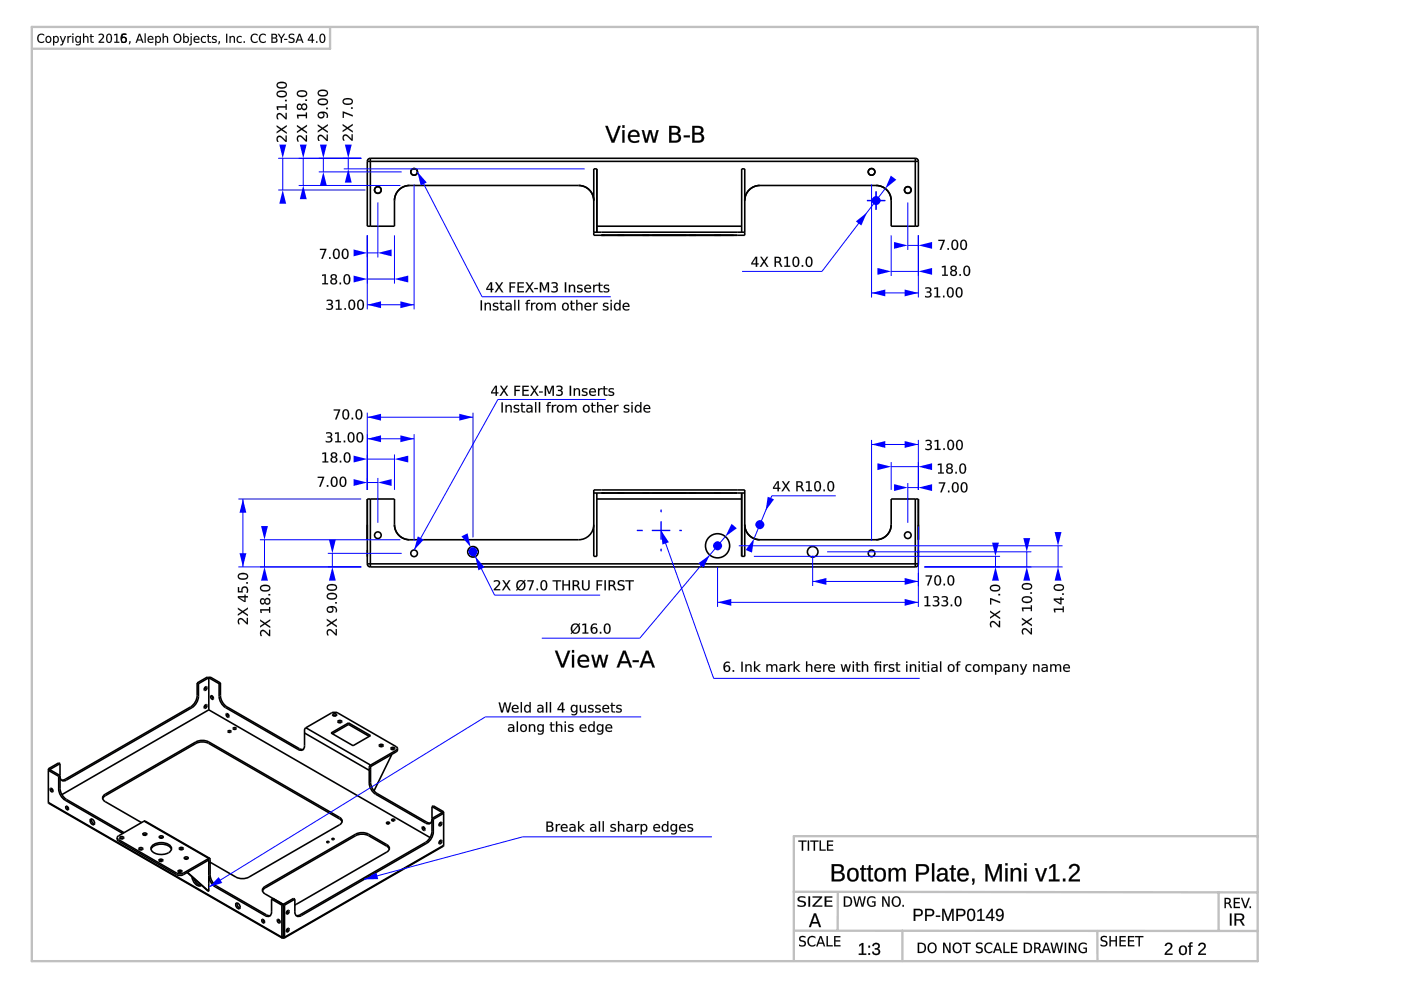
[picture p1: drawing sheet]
<svg xmlns="http://www.w3.org/2000/svg" width="297mm" height="210mm" viewBox="0 0 297 210" stroke-linecap="round" stroke-linejoin="round" font-family="sans-serif">
<g fill="none" stroke="#000" stroke-width=".34">
<path d="M77.9 34.2v13.8h5.7v-5.5a3.2 3.2 0 0 1 3.2-3.2h35.9a3.2 3.2 0 0 1 3.2 3.2M77.9 34.2h116.8M78.5 33.6a.64 .64 0 0 0-.6 .6M78.5 33.6h115.6M78.5 33.6v14.4M194.1 33.6v14.4M194.1 33.6a.64 .64 0 0 1 .6 .6M194.7 34.2v13.8h-5.8v-5.5a3.2 3.2 0 0 0-3.2-3.2h-24.6a3.2 3.2 0 0 0-3.2 3.2M125.9 49.2h32M126.5 49.2v-13.4h-.6v14.1h1.6M126.5 48h30.7M127.5 49.9h.7"/>
<path d="M127.5 49.9h28.8M130.9 49.9h1.5M136.2 49.9h1.5M138.3 49.9h7.2M146.1 49.9h1.5M151.4 49.9h1.5M155.6 49.9h.7M157.2 49.2v-13.4h.7v14.1h-1.6M77.9 111.2v3.2M77.9 116.6v1.4M77.9 108.9v1.4M77.9 119.5h116.8"/>
<path d="M78.5 105.8v14.4M125.9 111.2a3.2 3.2 0 0 1-3.2 3.2h-35.9a3.2 3.2 0 0 1-3.2-3.2v-5.4h-5.7v13.8a.64 .64 0 0 0 .6 .6M125.9 104.5h1.6M126.5 104.5v13.5h-.6v-14.1h32v14.1h-.7v-13.5M126.5 105.8h30.7M127.5 104.5h.7M127.5 104.5h28.8M130.9 104.5h1.5M136.2 104.5h1.5M138.3 104.5h7.2M146.1 104.5h1.5M151.4 104.5h1.5"/>
<path d="M155.6 104.5h.7M156.3 104.5h1.6M157.9 111.2a3.2 3.2 0 0 0 3.2 3.2h24.6a3.2 3.2 0 0 0 3.2-3.2v-5.4h5.8v13.8a.64 .64 0 0 1-.6 .6M194.1 105.8v14.4M194.7 111.2v3.2M194.7 116.6v1.4M194.7 108.9v1.4M78.5 120.2h115.6M41.8 144.8v3.1l-.7 1.4-.7 .6-26.6 15.3-.8 .2M41.8 144.8l2.2-1.3 2.5 1.5M41.8 144.8l.3 .2M42.1 145l-.1 3.1-.6 1.3-.7 .6-26.6 15.4a.84 .84 0 0 1-1 .1 .84 .84 0 0 1-.4-.9"/>
<path d="M43.5 149.5l.2-.1a.37 .37 0 0 1 .1 .5 .37 .37 0 0 1-.5 .1zM43.5 145.7l.2-.1a.37 .37 0 0 1 .1 .5 .37 .37 0 0 1-.5 .1zM43.6 149.4l-.3 .6M43.6 145.6v.1M43.6 145.7l-.3 .5M44.3 143.7v6.8M44.3 150.5l46.9 27.1M44.3 150.5l-31.2 18M44.7 147.5a.41 .41 0 0 1 .5 .3 .41 .41 0 0 1-.2 .5l-.3-.5zM44.9 147.5l.4 .6M46.5 145v3.1l.4 .9 .6 .8 15.7 9.1a.84 .84 0 0 0 1 .1 .84 .84 0 0 0 .4-.9v-3.3l.2-.5M46.7 144.8l.1 3.1 .3 .9 .6 .8 15.8 9.1 .8 .2"/>
<path d="M46.7 144.8l-2.2-1.3-2.4 1.5M46.7 144.8l-.2 .2M48 151.3a.41 .41 0 0 1 .5 .3 .41 .41 0 0 1-.2 .5l-.3-.5zM48.2 151.3l.3 .6M48.4 155l.4-.1 .2 .2-.5 .2zM48.9 155.2l-.4 .1M49.5 154.4l.4-.1 .2 .2-.5 .1zM49.9 154.6h-.3M64.6 155.4l13.7 7.9 .3-.1M64.8 154.3l13.8 7.9v4.1l.4 .9 .6 .8 10.9 6.3 .8 .2M64.8 154.3l5.5-3.1a1.52 1.52 0 0 1 1.3 0l12.4 7.1 .3 .4M64.8 154.3h.1"/>
<path d="M70.2 155.4l3.7-2.1 4.7 2.7-3.7 2.1zM70.6 151.4l.4-.1 .3 .1a.38 .38 0 0 1-.3 .4 .38 .38 0 0 1-.4-.4zM70.6 151.7h.7M71.7 152.9l.3-.2 .4 .2a.38 .38 0 0 1-.4 .4 .38 .38 0 0 1-.3-.4zM71.7 153.2h.7M73.9 153.6l-3.4 2M73.9 153.6l4.4 2.5M73.9 153.3v.3M80.5 157.9l.3-.1 .4 .1a.38 .38 0 0 1-.4 .4 .38 .38 0 0 1-.3-.4zM81.2 158.2h-.7M82.9 158.6l.4-.2 .4 .2a.38 .38 0 0 1-.4 .4 .38 .38 0 0 1-.4-.4zM83 158.9h.6"/>
<path d="M83.1 159.9l-3.8 7.8M84.3 158.7l-.3 .4-5.6 3.2-.1 .4v3.3l.2 .9 .5 .9 .7 .6 10.5 6.1a.84 .84 0 0 0 1 .1 .84 .84 0 0 0 .4-.9M84.3 158.7l-.1 .5-.2 .2-5.4 3.1M10.3 163l2.4 1.4-.3 .2M10.3 163v7.1M10.3 170.1l49.5 28.6M10.3 170.1v.2l49.5 28.6M10.7 167.2a.41 .41 0 0 1 .5 .2 .41 .41 0 0 1-.2 .5l-.4-.5zM10.9 167.2l.3 .5M12.4 164.6l.1 3.1 .3 .9 .7 .8 12.5 7.3M12.7 161.9v5.2l.2 .9 .5 .9 .7 .6 12.2 7M12.7 161.9l-2.4 1.4 2.1 1.3"/>
<path d="M12.7 161.9l-.3-.2-2.1 1.3M14 171a.41 .41 0 0 1 .5 .2 .41 .41 0 0 1-.2 .5l-.4-.5zM14.2 171l.3 .5M19.2 173.7a.78 .78 0 0 1 .7 1.1 .78 .78 0 0 1-.7-1.1zM19.4 173.6l.1 .7 .5 .4M21.8 169.3l.5-.6 19.2-11.1 .9-.3h1l.9 .3 27.7 16 .5 .7M24.8 177.6l.3-.4 5.6-3.1 13.8 7.9M24.8 177.6l.3 .4 12.4 7.1a1.52 1.52 0 0 0 1.4 0l5.4-3.1M24.8 177.6l.1 .5 .2 .2 12.4 7.2a1.52 1.52 0 0 0 1.4 0l5.4-3.2M25.4 177.5l.4-.1 .4 .1a.38 .38 0 0 1-.4 .4 .38 .38 0 0 1-.4-.4zM25.5 177.8h.7M29.5 179.8l.4-.1 .3 .1a.38 .38 0 0 1-.3 .4 .38 .38 0 0 1-.4-.4z"/>
<path d="M30 174.4l-7.7-4.4a.84 .84 0 0 1-.5-.8 .84 .84 0 0 1 .5-.8l19.2-11.1 .9-.3h1l.9 .3 27.7 16a.84 .84 0 0 1 .5 .8 .84 .84 0 0 1-.5 .8l-19.6 11.3-1 .1-1-.1-5.9-3.4-.2 .2M30.3 176.7l.4-.1 .4 .1a.38 .38 0 0 1-.4 .4 .38 .38 0 0 1-.4-.4zM30.4 177h.6M30.6 174.1l13.7 7.9M30.8 176.9v.2M32.3 179.3a2.99 2.99 0 0 1 4 .3 1.12 1.12 0 0 1-1 1.4 2.81 2.81 0 0 1-3.2-.8v-.6zM33.8 177.3l.4-.1 .4 .1a.38 .38 0 0 1-.4 .4 .38 .38 0 0 1-.4-.4zM33.9 177.6h.6M38.1 179.8l.3-.1 .4 .1a.38 .38 0 0 1-.4 .4 .38 .38 0 0 1-.3-.4zM69.3 178.4l.5 .1-.4 .2zM70.4 177.8l.4 .1-.3 .1zM82 174.4l.4-.1 .2 .2-.5 .2z"/>
<path d="M82.5 174.6h-.4M83.1 173.8l.4-.1 .2 .2-.5 .1zM83.6 174h-.4M89.6 175.3a.41 .41 0 0 1 .5 .3 .41 .41 0 0 1-.2 .5l-.4-.5zM89.8 175.3l.3 .6M91.6 171l-.1 5.7-.3 .9-.6 .7-27 15.7-.8 .1M91.6 171l2.5 1.4-2.2 1.3M91.6 171l.3-.1 2.2 1.2M91.9 173.7l-.1 3.1-.6 1.4-.7 .6-26.6 15.3a.84 .84 0 0 1-1 .1 .84 .84 0 0 1-.4-.9v-2.7M93.1 178.7h.1M93.3 174.4h.2a.37 .37 0 0 1 .1 .5 .37 .37 0 0 1-.5 .1zM93.3 178.2h.2a.37 .37 0 0 1 .1 .5 .37 .37 0 0 1-.5 .1z"/>
<path d="M93.4 178.2l-.3 .5M93.4 174.4h.1M93.4 174.4l-.3 .5M94.1 172.1l-2.5 1.4 .3 .2M94.1 172.1v7.1M94.1 179.2h.1M94.1 179.2l-33.8 19.5M94.1 179.2l-.1 .2-33.8 19.5M29.5 180.1h.7M29.6 180.1l.1 .1M32 180.1a2.67 2.67 0 0 1 3.6-.8l.8 .8M33.7 182.3l.4-.1 .4 .1a.38 .38 0 0 1-.4 .4 .38 .38 0 0 1-.4-.4z"/>
<path d="M34.5 182.6h-.7M37.8 184.6l.4-.1 .3 .1a.38 .38 0 0 1-.3 .4 .38 .38 0 0 1-.4-.4zM37.8 184.9h.7M38.8 180.1h-.7M39.1 181.8l.4-.1 .4 .1a.38 .38 0 0 1-.4 .4 .38 .38 0 0 1-.4-.4zM39.7 185l4.6 4M39.7 184.9l4.6 4.1M39.8 182.1h-.6M40.7 185.9a1.83 1.83 0 0 0 1.9 1.9l.1-.1a1.84 1.84 0 0 1-1.6-1.5M44.3 182v7M44.3 185.7l.4 1.3 .9 1 10.6 6.1a.84 .84 0 0 0 1 .1 .84 .84 0 0 0 .4-.9v-2.7M44.3 182h.1"/>
<path d="M44.5 182l.1 3.9 .3 .9 .7 .8 10.9 6.4 .8 .1M44.5 182h-.2M50.1 191.5a.78 .78 0 0 1 .7 1.2 .78 .78 0 0 1-.7-1.2zM50.3 191.5l.1 .6 .5 .4M55.6 194.9a.41 .41 0 0 1 .4 .3 .41 .41 0 0 1-.1 .5l-.4-.5zM55.8 195l.3 .5M57.6 190.6l2.2 1.3M57.9 190.5l-.3 .1M58.9 194.9a.41 .41 0 0 1 .4 .3 .41 .41 0 0 1-.1 .5l-.4-.5zM59.1 195l.3 .5M59.8 198.7h.1M59.8 198.7v.2"/>
<path d="M59.8 191.9v6.8M60 198.9h-.2M60 191.7v7.2M60 198.9h.1M60 198.9h.2M60.3 191.9v6.8M60.3 198.7l-.3-.1-.2 .1M60.3 198.7h.1M60.3 198.7l-.1 .2M60.9 193.1l.2-.1a.37 .37 0 0 1 .1 .5 .37 .37 0 0 1-.5 .2zM60.9 196.9l.2-.1a.37 .37 0 0 1 .1 .5 .37 .37 0 0 1-.5 .2zM61 196.9h.1"/>
<path d="M61 193.1l-.3 .5M61 196.9l-.3 .5M62.5 190.6l-.3-.1-2.4 1.4M62.5 190.6l-2.2 1.3M62.5 191.9l19.5-11.2a.84 .84 0 0 0 .6-.8 .84 .84 0 0 0-.6-.8l-4.3-2.4-.9-.2-1 .2-19.6 11.2a.84 .84 0 0 0-.6 .8 .84 .84 0 0 0 .6 .8l4.1 2.4M82.5 180l-.5-.6-3.8-2.2-.9-.3-1.5 .1-19.6 11.3-.5 .6"/>
<circle cx="87.8" cy="36.4" r=".7"/>
<circle cx="184.8" cy="36.4" r=".7"/>
<circle cx="80.1" cy="40.3" r=".7"/>
<circle cx="192.5" cy="40.3" r=".7"/>
<circle cx="80.1" cy="113.5" r=".7"/>
<circle cx="87.8" cy="117.3" r=".7"/>
<circle cx="100.3" cy="117" r="1.12"/>
<circle cx="152.1" cy="115.7" r="2.56"/>
<circle cx="172.3" cy="117" r="1.12"/>
<circle cx="184.8" cy="117.3" r=".7"/>
<circle cx="192.5" cy="113.5" r=".7"/>
</g>
<path d="M102.9 152l-58.6 36.1" fill="none" stroke="#00f" stroke-width=".21"/>
<path d="M46.4 186l.7 1.2-2.8 .9z" fill="#00f"/>
<path d="M102.9 152h33M110.8 177.4l-33.6 9" fill="none" stroke="#00f" stroke-width=".21"/>
<g fill="#000">
<path d="M105.7 148.9h.3l.5 1.8 .4-1.8h.3l.5 1.8 .4-1.8h.3l-.5 2.2h-.4l-.4-1.9-.5 1.9h-.4zM108.7 149.7a.74 .74 0 0 1 .9-.2 .74 .74 0 0 1 .4 .8h-1.2a.68 .68 0 0 0 1.1 .4v.3a.9 .9 0 0 1-1.2-.1 .9 .9 0 0 1 0-1.2zM108.9 149.8l-.1 .3h.9l-.3-.4zM110.4 148.9h.3v2.2h-.3zM111.3 149.7l.5-.3 .5 .3v-.8h.2v2.2h-.2v-.3a.69 .69 0 0 1-1 .2 .69 .69 0 0 1-.2-1zM111.5 149.8a.56 .56 0 0 0-.1 .8 .56 .56 0 0 0 .7 .1 .56 .56 0 0 0 .1-.7 .56 .56 0 0 0-.7-.2zM114.3 150.3l-.1 .1a.42 .42 0 0 0 .5 .5 .42 .42 0 0 0 .3-.6zM114 149.5a.77 .77 0 0 1 1.2 .7v.9h-.2v-.3a.56 .56 0 0 1-.8 .3 .56 .56 0 0 1-.3-.7 .56 .56 0 0 1 .7-.3h.4a.56 .56 0 0 0-.4-.5 .56 .56 0 0 0-.6 .2zM115.8 148.9h.2v2.2h-.2zM116.6 148.9h.2v2.2h-.2zM119.1 149.2l-.7 1.1h.7zM119.1 148.9h.3v1.4h.3v.3h-.3v.5h-.3v-.5h-.9v-.3zM121.4 149.8a.53 .53 0 0 0-.1 .8 .53 .53 0 0 0 .8 0 .53 .53 0 0 0 0-.7 .53 .53 0 0 0-.7-.1zM121.2 149.7l.4-.3 .6 .3v-.2h.2v1.4a.81 .81 0 0 1-1.2 .7v-.3a.58 .58 0 0 0 .7 .1 .58 .58 0 0 0 .3-.6 .72 .72 0 0 1-1.1 0 .72 .72 0 0 1 0-1zM122.9 149.5h.3v.9a.41 .41 0 0 0 .4 .5 .41 .41 0 0 0 .4-.5v-.9h.3v1.6h-.3v-.3a.58 .58 0 0 1-.7 .3 .58 .58 0 0 1-.4-.7zM124.8 149.6l.9-.1 .1 .3a.43 .43 0 0 0-.5-.2 .43 .43 0 0 0-.3 .4 .65 .65 0 0 1 .7 .3 .65 .65 0 0 1 0 .7h-.9h-.1v-.3a.56 .56 0 0 0 .9-.2h-.1a.64 .64 0 0 1-.6-.3 .64 .64 0 0 1-.1-.6zM126.3 149.6l.9-.1 .1 .3a.43 .43 0 0 0-.5-.2 .43 .43 0 0 0-.3 .4 .65 .65 0 0 1 .7 .3 .65 .65 0 0 1 0 .7h-.9h-.1v-.3a.56 .56 0 0 0 .9-.2 .64 .64 0 0 1-.7-.3 .64 .64 0 0 1-.1-.6zM127.9 149.7a.74 .74 0 0 1 .9-.2 .74 .74 0 0 1 .4 .8h-1.2a.68 .68 0 0 0 1.1 .4v.3a.9 .9 0 0 1-1.2-.1 .9 .9 0 0 1 0-1.2zM128.1 149.8l-.1 .3h.9l-.3-.4zM129.6 149h.3v.5h.5v.2h-.5v1l.5 .1v.3l-.6-.1-.1-.1-.1-1.2h-.2v-.2h.2zM130.8 149.6l.8-.1 .2 .3a.43 .43 0 0 0-.5-.2 .43 .43 0 0 0-.3 .4 .65 .65 0 0 1 .6 .3 .65 .65 0 0 1 .1 .7h-.9h-.2v-.3a.56 .56 0 0 0 1-.2h-.1a.64 .64 0 0 1-.6-.3 .64 .64 0 0 1-.1-.6z"/>
<path d="M105.7 148.9h.3l.5 1.8 .4-1.8h.3l.5 1.8 .4-1.8h.3l-.5 2.2h-.4l-.4-1.9-.5 1.9h-.4zM105.7 148.9l.5 2.2h.4l.5-1.9 .4 1.9h.4l.5-2.2h-.3l-.4 1.9-.5-1.9h-.3l-.4 1.9-.5-1.9zM108.7 149.7a.74 .74 0 0 1 .9-.2 .74 .74 0 0 1 .4 .8h-1.2a.7 .7 0 0 0 1.1 .4 .53 .53 0 0 1-.8 .4 .88 .88 0 0 1-.4-1.4zM108.7 149.7a.88 .88 0 0 0 0 1.2 .88 .88 0 0 0 1.2 .1v-.3a.69 .69 0 0 1-.7 .2 .69 .69 0 0 1-.5-.6h1.2a.72 .72 0 0 0-.3-.8 .72 .72 0 0 0-.9 .2zM108.9 149.8l-.1 .3h.9l-.3-.4zM108.9 149.8a.46 .46 0 0 1 .5-.1 .46 .46 0 0 1 .3 .4h-.9zM110.4 148.8h.3v2.3h-.3zM110.4 148.9v2.2h.3v-2.2zM111.3 149.7a.59 .59 0 0 1 1 0v-.9h.2v2.3h-.2v-.3a.6 .6 0 0 1-.6 .3 .6 .6 0 0 1-.5-.4l-.1-.7zM111.3 149.7a.77 .77 0 0 0-.2 1 .77 .77 0 0 0 1.1 .2l.1-.1v.3h.2v-2.2h-.2v.9a.58 .58 0 0 0-1-.1zM111.5 149.8a.55 .55 0 0 0-.1 .8 .55 .55 0 0 0 .7 .1 .55 .55 0 0 0 .1-.7 .55 .55 0 0 0-.7-.2zM111.5 149.8a.59 .59 0 0 1 .8 .2 .59 .59 0 0 1-.3 .9 .62 .62 0 0 1-.6-.4 .62 .62 0 0 1 .1-.7zM114.3 150.3l-.1 .1a.37 .37 0 0 0 .3 .5 .37 .37 0 0 0 .4-.4l.1-.2zM114.3 150.3l.7-.1a.45 .45 0 0 1-.3 .6 .45 .45 0 0 1-.6-.2zM114 149.5a.79 .79 0 0 1 1.2 .7v.9h-.2v-.3a.57 .57 0 0 1-.8 .3 .57 .57 0 0 1-.3-.7 .57 .57 0 0 1 .7-.4l.4 .1a.57 .57 0 0 0-.4-.5 .57 .57 0 0 0-.6 .2zM114 149.5v.3a.6 .6 0 0 1 1 .3 .71 .71 0 0 0-.8 0 .71 .71 0 0 0-.3 .7 .6 .6 0 0 0 1.1 0v.3h.2v-.9a.76 .76 0 0 0-1.2-.6zM115.7 148.8h.3v2.3h-.3zM115.8 148.9v2.2h.2v-2.2zM116.6 148.8h.2v2.3h-.2zM116.6 148.9v2.2h.2v-2.2zM119.1 149.2l-.7 1.1h.7zM119.2 149.1v1.2h-.8zM119.1 148.9h.3v1.4h.3v.3h-.3v.5h-.3v-.5h-.9v-.3zM119.1 148.9l-.9 1.4v.3l1-.1-.1 .6h.3v-.6l.3 .1v-.3h-.3v-1.4zM121.4 149.8a.51 .51 0 0 0-.1 .8 .51 .51 0 0 0 .8 0 .52 .52 0 0 0 0-.7 .52 .52 0 0 0-.7-.1zM121.4 149.8a.58 .58 0 0 1 .8 .2 .58 .58 0 0 1-.3 .8 .6 .6 0 0 1-.6-.3 .6 .6 0 0 1 .1-.7zM121.2 149.6a.59 .59 0 0 1 1 .1l-.1-.2h.3v1.4a.85 .85 0 0 1-1.2 .7v-.3a.59 .59 0 0 0 .6 .1 .59 .59 0 0 0 .3-.6h.1a.6 .6 0 0 1-.6 .3 .6 .6 0 0 1-.5-.4l-.1-.7zM121.2 149.7a.75 .75 0 0 0-.1 1 .75 .75 0 0 0 1 .2l.1-.2a.6 .6 0 0 1-.3 .7 .6 .6 0 0 1-.7-.1v.3a.79 .79 0 0 0 1.2-.7v-1.4h-.2v.3a.59 .59 0 0 0-1-.1zM122.9 149.5h.3v.9a.4 .4 0 0 0 .4 .5 .4 .4 0 0 0 .4-.5v-.9h.3v1.6h-.3v-.3a.58 .58 0 0 1-.7 .3 .58 .58 0 0 1-.4-.7zM122.9 149.5v.9a.57 .57 0 0 0 .4 .7 .57 .57 0 0 0 .7-.3v.3h.3v-1.6h-.3v.9a.43 .43 0 0 1-.4 .5 .43 .43 0 0 1-.4-.5v-.9zM124.8 149.5l.3-.1a.43 .43 0 0 1 .5 0 .43 .43 0 0 1 .2 .4 .42 .42 0 0 0-.5-.2 .42 .42 0 0 0-.3 .4l.4 .2a.52 .52 0 0 1 .5 .6 .52 .52 0 0 1-.8 .3l-.5-.1 .1-.3a.55 .55 0 0 0 .9-.1l-.8-.4-.1-.3zM124.8 149.6a.46 .46 0 0 0-.1 .5 .46 .46 0 0 0 .5 .3l.3 .1a.36 .36 0 0 1-.1 .4 .36 .36 0 0 1-.5 0l-.2-.2v.3a.73 .73 0 0 0 1.1-.5l-.9-.5a.53 .53 0 0 1 .9-.2v-.3zM126.3 149.5l.3-.1a.43 .43 0 0 1 .5 0 .43 .43 0 0 1 .2 .4 .42 .42 0 0 0-.5-.2 .42 .42 0 0 0-.3 .4l.4 .2a.52 .52 0 0 1 .5 .6 .52 .52 0 0 1-.8 .3l-.4-.1v-.3a.55 .55 0 0 0 .9-.1l-.8-.4-.1-.3zM126.4 149.6a.46 .46 0 0 0-.1 .5 .46 .46 0 0 0 .4 .3l.4 .1a.36 .36 0 0 1-.2 .4 .36 .36 0 0 1-.4 0l-.3-.2v.3a.73 .73 0 0 0 1.1-.5l-.9-.5a.53 .53 0 0 1 .9-.2v-.3zM127.9 149.7a.74 .74 0 0 1 .9-.2 .74 .74 0 0 1 .4 .8h-1.2a.7 .7 0 0 0 1.1 .4 .53 .53 0 0 1-.8 .4 .88 .88 0 0 1-.4-1.4zM127.9 149.7a.88 .88 0 0 0 0 1.2 .88 .88 0 0 0 1.2 .1v-.3a.69 .69 0 0 1-.7 .2 .69 .69 0 0 1-.5-.6h1.3a.72 .72 0 0 0-.4-.8 .72 .72 0 0 0-.9 .2zM128.1 149.8l-.1 .3h.9l-.3-.4zM128.1 149.8a.46 .46 0 0 1 .5-.1 .46 .46 0 0 1 .3 .4h-.9zM129.6 149h.3v.5h.5v.2h-.5v1l.5 .1v.3a.6 .6 0 0 1-.8-.6v-.8h-.2v-.2h.2zM129.6 149v.5h-.2v.2h.2v1.1l.3 .2 .5 .1v-.3h-.5v-.3v-.8h.5v-.2h-.5v-.5zM130.8 149.5l.3-.1a.43 .43 0 0 1 .4 0 .43 .43 0 0 1 .3 .4 .42 .42 0 0 0-.5-.2 .42 .42 0 0 0-.3 .4l.3 .2a.52 .52 0 0 1 .5 .6 .52 .52 0 0 1-.7 .3l-.5-.1v-.3a.55 .55 0 0 0 .9-.1l-.8-.4-.1-.3zM130.8 149.6a.46 .46 0 0 0-.1 .5 .46 .46 0 0 0 .5 .3l.3 .1a.36 .36 0 0 1-.1 .4 .36 .36 0 0 1-.5 0l-.3-.2v.3a.73 .73 0 0 0 1.2-.5l-.9-.5a.53 .53 0 0 1 .9-.2v-.3z"/>
<path d="M108.1 154.4l-.1 .1a.42 .42 0 0 0 .5 .5 .42 .42 0 0 0 .3-.6zM107.8 153.6a.77 .77 0 0 1 1.2 .7v.9h-.2v-.3a.56 .56 0 0 1-.7 .3 .56 .56 0 0 1-.4-.7 .56 .56 0 0 1 .7-.3h.4a.56 .56 0 0 0-.4-.5 .56 .56 0 0 0-.6 .2zM109.6 153h.2v2.2h-.2zM110.7 153.9a.56 .56 0 0 0-.1 .8 .56 .56 0 0 0 .7 .1 .56 .56 0 0 0 .1-.7 .56 .56 0 0 0-.7-.2zM110.2 154.3a.8 .8 0 0 1 1.6 0 .8 .8 0 0 1-1.6 0zM112.1 153.6h.3v.2a.58 .58 0 0 1 .7-.2 .58 .58 0 0 1 .4 .6v1h-.3v-1a.41 .41 0 0 0-.4-.4 .41 .41 0 0 0-.4 .5v.9h-.3zM114.3 153.9a.53 .53 0 0 0-.1 .8 .53 .53 0 0 0 .8 0 .53 .53 0 0 0-.1-.7 .53 .53 0 0 0-.6-.1zM114.1 153.8l.4-.3 .5 .3v-.2h.3v1.4a.81 .81 0 0 1-1.2 .7v-.3a.58 .58 0 0 0 .7 .1 .58 .58 0 0 0 .2-.6 .72 .72 0 0 1-1 .1 .72 .72 0 0 1 0-1.1zM116.7 153.1h.3v.5h.5v.2h-.5v1l.5 .1v.3l-.5-.1-.2-.1-.1-1.2h-.1v-.2h.1zM117.9 153h.2v.8a.58 .58 0 0 1 .7-.2 .58 .58 0 0 1 .4 .6v1h-.3v-1a.41 .41 0 0 0-.4-.4 .41 .41 0 0 0-.4 .5v.9h-.2zM119.7 153.6h.3v1.6h-.3zM119.7 153h.3v.3h-.3zM120.6 153.7l.8-.1 .1 .3a.43 .43 0 0 0-.5-.2 .43 .43 0 0 0-.2 .4 .65 .65 0 0 1 .6 .3 .65 .65 0 0 1 .1 .7l-.9 .1-.2-.1v-.3a.56 .56 0 0 0 .9-.1v-.1a.64 .64 0 0 1-.7-.3 .64 .64 0 0 1 0-.6zM123.1 153.8a.74 .74 0 0 1 .9-.2 .74 .74 0 0 1 .3 .8h-1.2a.68 .68 0 0 0 1.2 .4v.3a.9 .9 0 0 1-1.2-.1 .9 .9 0 0 1 0-1.2zM123.3 153.9l-.2 .3h1l-.3-.4zM124.9 153.8l.4-.3 .5 .3v-.8h.3v2.2h-.3v-.3a.69 .69 0 0 1-.9 .2 .69 .69 0 0 1-.2-1zM125.1 153.9a.56 .56 0 0 0-.1 .8 .56 .56 0 0 0 .7 .1 .56 .56 0 0 0 .1-.7 .56 .56 0 0 0-.7-.2zM126.9 153.9a.53 .53 0 0 0-.1 .8 .53 .53 0 0 0 .8 0 .53 .53 0 0 0 0-.7 .53 .53 0 0 0-.7-.1zM126.7 153.8l.5-.3 .5 .3v-.2h.2v1.4a.81 .81 0 0 1-1.2 .7v-.3a.58 .58 0 0 0 .7 .1 .58 .58 0 0 0 .3-.6 .72 .72 0 0 1-1.1 .1 .72 .72 0 0 1 0-1.1zM128.5 153.8a.74 .74 0 0 1 .9-.2 .74 .74 0 0 1 .4 .8h-1.2a.68 .68 0 0 0 1.2 .4v.3a.9 .9 0 0 1-1.2-.1 .9 .9 0 0 1-.1-1.2zM128.8 153.9l-.2 .3h.9l-.2-.4z"/>
<path d="M108.1 154.5h-.1a.37 .37 0 0 0 .3 .5 .37 .37 0 0 0 .4-.4l.1-.2zM108.1 154.4h.7a.45 .45 0 0 1-.3 .5 .45 .45 0 0 1-.6-.2zM107.8 153.6a.79 .79 0 0 1 1.2 .7v.9h-.2v-.3a.57 .57 0 0 1-.8 .3 .57 .57 0 0 1-.3-.7 .57 .57 0 0 1 .7-.4l.4 .1a.57 .57 0 0 0-.4-.5 .57 .57 0 0 0-.6 .2zM107.8 153.6v.3a.6 .6 0 0 1 1 .3 .71 .71 0 0 0-.8 0 .71 .71 0 0 0-.3 .7 .6 .6 0 0 0 1.1 0v.3h.2v-.9a.76 .76 0 0 0-1.2-.6zM109.5 152.9h.3v2.3h-.3zM109.6 153v2.2h.2v-2.2zM110.7 153.9a.55 .55 0 0 0-.1 .8 .55 .55 0 0 0 .7 .1 .55 .55 0 0 0 .1-.7 .55 .55 0 0 0-.7-.2zM110.7 153.9a.59 .59 0 0 1 .8 .2 .59 .59 0 0 1-.3 .9 .62 .62 0 0 1-.7-.4 .62 .62 0 0 1 .2-.7zM110.2 154.3a.82 .82 0 0 1 1.6 0 .82 .82 0 0 1-1.6 0zM110.2 154.3a.8 .8 0 0 0 1.6 0 .8 .8 0 0 0-1.6 0zM112.1 153.6h.3v.2a.58 .58 0 0 1 .7-.2 .58 .58 0 0 1 .4 .6v1h-.3v-1a.4 .4 0 0 0-.4-.4 .4 .4 0 0 0-.4 .5v.9h-.3zM112.1 153.6v1.6h.3v-.9a.43 .43 0 0 1 .4-.6 .43 .43 0 0 1 .4 .5v1h.3v-1a.57 .57 0 0 0-.4-.6 .57 .57 0 0 0-.7 .3v-.3zM114.3 153.9a.51 .51 0 0 0-.1 .8 .51 .51 0 0 0 .8 0 .52 .52 0 0 0-.1-.7 .52 .52 0 0 0-.6-.1zM114.2 153.9a.58 .58 0 0 1 .9 .2 .58 .58 0 0 1-.3 .8 .6 .6 0 0 1-.7-.3 .6 .6 0 0 1 .1-.7zM114 153.8a.59 .59 0 0 1 1 0v-.2h.3v1.4a.85 .85 0 0 1-1.2 .7v-.3a.59 .59 0 0 0 .6 .1 .59 .59 0 0 0 .3-.6 .6 .6 0 0 1-.5 .3 .6 .6 0 0 1-.6-.4v-.7zM114.1 153.8a.75 .75 0 0 0-.2 1 .75 .75 0 0 0 1 .2l.1-.2a.6 .6 0 0 1-.2 .7 .6 .6 0 0 1-.7-.1v.3a.79 .79 0 0 0 1.2-.7v-1.4h-.3v.3a.59 .59 0 0 0-.9-.1zM116.7 153.1h.3v.5h.6v.2h-.6v1l.6 .1v.3a.6 .6 0 0 1-.9-.6v-.8h-.2v-.2h.2zM116.7 153.1l.1 .5h-.2v.2h.2v1.1l.2 .2 .5 .1v-.3h-.4l-.1-.3v-.8h.5v-.2h-.5v-.5zM117.9 152.9h.3l-.1 .9a.58 .58 0 0 1 .7-.2 .58 .58 0 0 1 .4 .6v1h-.3v-1a.4 .4 0 0 0-.4-.4 .4 .4 0 0 0-.3 .5v.9h-.3zM117.9 153v2.2h.2v-.9a.43 .43 0 0 1 .4-.6 .43 .43 0 0 1 .5 .5l-.1 1h.3v-1a.57 .57 0 0 0-.4-.6 .57 .57 0 0 0-.7 .3v-.9zM119.7 153.6h.3v1.6h-.3zM119.7 153.6v1.6h.3v-1.6zM119.7 152.9h.3v.4h-.3zM119.7 153v.3h.3v-.3zM120.6 153.6l.3-.1a.43 .43 0 0 1 .4 0 .43 .43 0 0 1 .3 .4h-.1a.42 .42 0 0 0-.4-.2 .42 .42 0 0 0-.3 .4l.3 .2a.52 .52 0 0 1 .5 .6 .52 .52 0 0 1-.8 .3l-.4-.1v-.3a.55 .55 0 0 0 .9-.1l-.8-.4-.1-.3zM120.6 153.7a.46 .46 0 0 0-.1 .5 .46 .46 0 0 0 .5 .3l.3 .1a.36 .36 0 0 1-.1 .4 .36 .36 0 0 1-.5 0l-.3-.2v.3a.73 .73 0 0 0 1.2-.5l-.9-.5a.53 .53 0 0 1 .8-.2v-.3zM123.1 153.8a.74 .74 0 0 1 .9-.2 .74 .74 0 0 1 .3 .8h-1.1a.7 .7 0 0 0 1.1 .4 .53 .53 0 0 1-.8 .4 .88 .88 0 0 1-.4-1.4zM123.1 153.8a.88 .88 0 0 0 0 1.2 .88 .88 0 0 0 1.2 .1v-.2a.69 .69 0 0 1-.7 .1 .69 .69 0 0 1-.5-.6h1.2a.72 .72 0 0 0-.3-.8 .72 .72 0 0 0-.9 .2zM123.3 153.9l-.2 .3h1l-.3-.4zM123.3 153.9a.46 .46 0 0 1 .5-.1 .46 .46 0 0 1 .3 .4h-1zM124.8 153.8a.59 .59 0 0 1 1 0v-.9h.3v2.3h-.3v-.3a.6 .6 0 0 1-.6 .3 .6 .6 0 0 1-.5-.4v-.7zM124.9 153.8a.77 .77 0 0 0-.2 1 .77 .77 0 0 0 1 .2l.1-.1v.3h.3v-2.2h-.3v.9a.58 .58 0 0 0-.9-.1zM125.1 153.9a.55 .55 0 0 0-.1 .8 .55 .55 0 0 0 .7 .1 .55 .55 0 0 0 .1-.7 .55 .55 0 0 0-.7-.2zM125 153.9a.59 .59 0 0 1 .9 .3 .59 .59 0 0 1-.3 .8 .62 .62 0 0 1-.7-.4 .62 .62 0 0 1 .1-.7zM126.9 153.9a.51 .51 0 0 0-.1 .8 .51 .51 0 0 0 .8 0 .52 .52 0 0 0 0-.7 .52 .52 0 0 0-.7-.1zM126.9 153.9a.58 .58 0 0 1 .8 .2 .58 .58 0 0 1-.3 .8 .6 .6 0 0 1-.6-.3 .6 .6 0 0 1 .1-.7zM126.7 153.8a.59 .59 0 0 1 1 0l-.1-.2h.3v1.4a.85 .85 0 0 1-1.2 .7v-.3a.59 .59 0 0 0 .6 .1 .59 .59 0 0 0 .3-.6h.1a.6 .6 0 0 1-.6 .3 .6 .6 0 0 1-.5-.4l-.1-.7zM126.7 153.8a.75 .75 0 0 0-.1 1 .75 .75 0 0 0 1 .2l.1-.2a.6 .6 0 0 1-.3 .7 .6 .6 0 0 1-.7-.1v.3a.79 .79 0 0 0 1.2-.7v-1.4h-.2v.3a.59 .59 0 0 0-1-.1zM128.5 153.8a.74 .74 0 0 1 1-.2 .74 .74 0 0 1 .3 .8h-1.2a.7 .7 0 0 0 1.2 .4 .53 .53 0 0 1-.9 .4 .88 .88 0 0 1-.4-1.4zM128.6 153.8a.88 .88 0 0 0 0 1.2 .88 .88 0 0 0 1.1 .1l.1-.2a.69 .69 0 0 1-.8 .1 .69 .69 0 0 1-.4-.6h1.2a.72 .72 0 0 0-.4-.8 .72 .72 0 0 0-.8 .2zM128.8 153.9l-.2 .3h.9l-.2-.4zM128.8 153.9a.46 .46 0 0 1 .5-.1 .46 .46 0 0 1 .2 .4h-.9z"/>
</g>
<path d="M77.2 186.4l2.6-1.4 .4 1.4z" fill="#00f"/>
<path d="M77.9 49.9v4.7M77.9 53.6h2.2M80.1 42.9v11.7M110.8 177.4h40.1" fill="none" stroke="#00f" stroke-width=".21"/>
<g fill="#000">
<path d="M116.1 175.3v.8h.5a.39 .39 0 0 0 .5-.4 .39 .39 0 0 0-.5-.4zM116.1 174.4v.7h.5a.33 .33 0 0 0 .4-.3 .33 .33 0 0 0-.4-.4zM115.9 174.2h.7a.51 .51 0 0 1 .6 .3 .51 .51 0 0 1-.3 .7 .59 .59 0 0 1 .4 .7 .59 .59 0 0 1-.7 .4h-.7zM117.8 174.7h.3v.3l.2-.2 .5-.1v.3a.47 .47 0 0 0-.5 0 .47 .47 0 0 0-.2 .5v.8h-.3zM119.1 174.9a.74 .74 0 0 1 .9-.1 .74 .74 0 0 1 .3 .8h-1.2a.68 .68 0 0 0 1.2 .4v.2a.9 .9 0 0 1-1.2-.1 .9 .9 0 0 1 0-1.2zM119.3 175l-.1 .4h.9l-.3-.5zM121.1 175.6l-.1 .1a.42 .42 0 0 0 .5 .5 .42 .42 0 0 0 .3-.7zM120.8 174.8a.77 .77 0 0 1 1.2 .6v.9h-.2v-.2a.56 .56 0 0 1-.7 .3 .56 .56 0 0 1-.4-.7 .56 .56 0 0 1 .7-.4h.4a.56 .56 0 0 0-.4-.4 .56 .56 0 0 0-.6 .1zM122.6 174.1h.2v1.3l.8-.7h.3l-.8 .8 .9 .8h-.4l-.8-.8v.8h-.2zM125.5 175.6l-.1 .1a.42 .42 0 0 0 .5 .5 .42 .42 0 0 0 .3-.7zM125.2 174.8a.77 .77 0 0 1 1.2 .6v.9h-.2v-.2a.56 .56 0 0 1-.8 .3 .56 .56 0 0 1-.3-.7 .56 .56 0 0 1 .7-.4h.4a.56 .56 0 0 0-.4-.4 .56 .56 0 0 0-.6 .1zM127 174.1h.2v2.2h-.2zM127.8 174.1h.2v2.2h-.2zM129.6 174.8l.8-.1 .1 .3a.43 .43 0 0 0-.5-.2 .43 .43 0 0 0-.3 .5 .65 .65 0 0 1 .7 .2 .65 .65 0 0 1 0 .7l-.8 .1h-.2v-.3a.56 .56 0 0 0 .9-.2v-.1a.64 .64 0 0 1-.7-.2 .64 .64 0 0 1 0-.7zM131 174.1h.3v.9a.58 .58 0 0 1 .7-.3 .58 .58 0 0 1 .4 .7v.9h-.3v-.9a.41 .41 0 0 0-.4-.5 .41 .41 0 0 0-.4 .5v.9h-.3zM133.2 175.6l-.1 .1a.42 .42 0 0 0 .5 .5 .42 .42 0 0 0 .3-.7zM132.9 174.8a.77 .77 0 0 1 1.2 .6v.9h-.2v-.2a.56 .56 0 0 1-.8 .3 .56 .56 0 0 1-.3-.7 .56 .56 0 0 1 .7-.4h.4a.56 .56 0 0 0-.4-.4 .56 .56 0 0 0-.6 .1zM134.6 174.7h.3v.3l.2-.2 .5-.1v.3a.47 .47 0 0 0-.5 0 .47 .47 0 0 0-.2 .5v.8h-.3zM135.8 174.7h.3v.3a.69 .69 0 0 1 .9-.2 .69 .69 0 0 1 .2 1 .62 .62 0 0 1-.4 .5 .62 .62 0 0 1-.7-.2v.8h-.3zM136.2 175.1a.56 .56 0 0 0-.1 .7 .56 .56 0 0 0 .8 .2 .56 .56 0 0 0 0-.8 .56 .56 0 0 0-.7-.1zM138.7 174.9a.74 .74 0 0 1 .9-.1 .74 .74 0 0 1 .4 .8h-1.2a.68 .68 0 0 0 1.1 .4v.2a.9 .9 0 0 1-1.2-.1 .9 .9 0 0 1 0-1.2zM138.9 175l-.1 .4h.9l-.3-.5zM140.5 174.9l.4-.2 .6 .3v-.9h.2v2.2h-.2v-.2a.69 .69 0 0 1-1 .1 .69 .69 0 0 1-.2-.9zM140.7 175.1a.56 .56 0 0 0-.1 .7 .56 .56 0 0 0 .7 .2 .56 .56 0 0 0 .1-.8 .56 .56 0 0 0-.7-.1zM142.5 175.1a.53 .53 0 0 0 0 .7 .53 .53 0 0 0 .7 0 .53 .53 0 0 0 0-.7 .53 .53 0 0 0-.7 0zM142.3 174.9l.5-.2 .5 .3v-.3h.2v1.4a.81 .81 0 0 1-1.2 .7v-.2a.58 .58 0 0 0 .7 .1 .58 .58 0 0 0 .3-.7 .72 .72 0 0 1-1 .1 .72 .72 0 0 1-.1-1zM144.2 174.9a.74 .74 0 0 1 .9-.1 .74 .74 0 0 1 .3 .8h-1.2a.68 .68 0 0 0 1.2 .4v.2a.9 .9 0 0 1-1.2-.1 .9 .9 0 0 1 0-1.2zM144.4 175l-.2 .4h1l-.3-.5zM145.9 174.8l.9-.1 .1 .3a.43 .43 0 0 0-.5-.2 .43 .43 0 0 0-.3 .5 .65 .65 0 0 1 .6 .2 .65 .65 0 0 1 .1 .7l-.9 .1h-.1v-.3a.56 .56 0 0 0 .9-.2l-.1-.1a.64 .64 0 0 1-.6-.2 .64 .64 0 0 1-.1-.7z"/>
<path d="M116.1 175.3v.8h.5a.38 .38 0 0 0 .4-.4 .38 .38 0 0 0-.4-.4zM116.1 175.3h.5a.41 .41 0 0 1 .5 .4 .41 .41 0 0 1-.5 .4h-.5zM116.1 174.4v.7h.5a.32 .32 0 0 0 .4-.3 .32 .32 0 0 0-.4-.3zM116.1 174.4h.5a.34 .34 0 0 1 .4 .4 .34 .34 0 0 1-.4 .3h-.5zM115.8 174.2h.8a.53 .53 0 0 1 .7 .3 .53 .53 0 0 1-.4 .7 .58 .58 0 0 1 .5 .6 .58 .58 0 0 1-.6 .5h-1zM115.9 174.2v2.1h.7a.58 .58 0 0 0 .7-.4 .58 .58 0 0 0-.5-.7 .5 .5 0 0 0 .4-.6 .5 .5 0 0 0-.6-.4zM117.8 174.7h.3v.3l.2-.2 .5-.1v.3a.45 .45 0 0 0-.5 0 .45 .45 0 0 0-.2 .5v.8h-.3zM117.8 174.7v1.6h.3v-.8a.46 .46 0 0 1 .2-.5 .46 .46 0 0 1 .5 0v-.3l-.5 .1-.2 .2v-.3zM119.1 174.9a.74 .74 0 0 1 .9-.2 .74 .74 0 0 1 .3 .9h-1.1a.7 .7 0 0 0 1.1 .4 .53 .53 0 0 1-.8 .4 .88 .88 0 0 1-.4-1.5zM119.1 174.9a.88 .88 0 0 0 0 1.2 .88 .88 0 0 0 1.2 .1v-.2a.69 .69 0 0 1-.7 .2 .69 .69 0 0 1-.5-.6h1.2a.72 .72 0 0 0-.3-.8 .72 .72 0 0 0-.9 .1zM119.3 175l-.1 .4h.9l-.3-.4zM119.3 175a.46 .46 0 0 1 .5-.1 .46 .46 0 0 1 .3 .5h-1zM121.1 175.6l-.1 .1a.37 .37 0 0 0 .3 .5 .37 .37 0 0 0 .4-.4l.1-.3zM121.1 175.6l.7-.1a.45 .45 0 0 1-.3 .6 .45 .45 0 0 1-.6-.3zM120.8 174.8a.79 .79 0 0 1 1.2 .6v.9h-.2v-.2a.57 .57 0 0 1-.8 .3 .57 .57 0 0 1-.3-.7 .57 .57 0 0 1 .7-.4h.4a.57 .57 0 0 0-.4-.4 .57 .57 0 0 0-.6 .2zM120.8 174.8v.2a.6 .6 0 0 1 1 .3 .71 .71 0 0 0-.8 .1 .71 .71 0 0 0-.3 .7 .6 .6 0 0 0 1.1-.1v.3h.2v-.9a.76 .76 0 0 0-1.2-.6zM122.5 174.1h.3v1.3l.8-.7h.4l-.9 .8 .9 .8h-.4l-.8-.8v.8h-.3zM122.6 174.1v2.2h.2v-.8l.8 .8h.4l-.9-.8 .8-.8h-.3l-.8 .8v-1.4zM125.5 175.6l-.1 .1a.37 .37 0 0 0 .3 .5 .37 .37 0 0 0 .4-.4l.1-.3zM125.5 175.6l.7-.1a.45 .45 0 0 1-.3 .6 .45 .45 0 0 1-.6-.3zM125.2 174.8a.79 .79 0 0 1 1.2 .6v.9h-.2v-.2a.57 .57 0 0 1-.8 .3 .57 .57 0 0 1-.3-.7 .57 .57 0 0 1 .7-.4h.4a.57 .57 0 0 0-.4-.4 .57 .57 0 0 0-.6 .2zM125.2 174.8v.2a.6 .6 0 0 1 1 .3 .71 .71 0 0 0-.8 .1 .71 .71 0 0 0-.3 .7 .6 .6 0 0 0 1.1-.1v.3h.2v-.9a.76 .76 0 0 0-1.2-.6zM126.9 174.1h.3v2.2h-.3zM127 174.1v2.2h.2v-2.2zM127.8 174.1h.3v2.2h-.3zM127.8 174.1v2.2h.2v-2.2zM129.6 174.8l.2-.1a.43 .43 0 0 1 .5-.1 .43 .43 0 0 1 .2 .5v-.1a.42 .42 0 0 0-.5-.1 .42 .42 0 0 0-.3 .4l.4 .1a.52 .52 0 0 1 .5 .7 .52 .52 0 0 1-.8 .3l-.4-.1v-.3a.55 .55 0 0 0 .9-.2l-.8-.3-.1-.3zM129.6 174.8a.46 .46 0 0 0-.1 .6 .46 .46 0 0 0 .5 .2l.3 .1a.36 .36 0 0 1-.1 .5 .36 .36 0 0 1-.5-.1l-.3-.1v.3a.73 .73 0 0 0 1.2-.6l-.9-.5a.53 .53 0 0 1 .8-.2v-.2zM131 174.1h.3v.9a.58 .58 0 0 1 .7-.3 .58 .58 0 0 1 .4 .7v.9h-.3v-.9a.4 .4 0 0 0-.4-.5 .4 .4 0 0 0-.4 .5v.9h-.3zM131 174.1v2.2h.3v-.9a.43 .43 0 0 1 .4-.5 .43 .43 0 0 1 .4 .5v.9h.3l-.1-.9a.57 .57 0 0 0-.3-.7 .57 .57 0 0 0-.7 .3v-.9zM133.2 175.6l-.1 .1a.37 .37 0 0 0 .3 .5 .37 .37 0 0 0 .4-.4l.1-.3zM133.1 175.6l.8-.1a.45 .45 0 0 1-.3 .6 .45 .45 0 0 1-.6-.3zM132.9 174.8a.79 .79 0 0 1 1.2 .6v.9h-.3l.1-.2a.57 .57 0 0 1-.8 .3 .57 .57 0 0 1-.3-.7 .57 .57 0 0 1 .7-.4h.4a.57 .57 0 0 0-.5-.4 .57 .57 0 0 0-.5 .2zM132.9 174.8v.2a.6 .6 0 0 1 1 .3 .71 .71 0 0 0-.8 .1 .71 .71 0 0 0-.3 .7 .6 .6 0 0 0 1.1-.1v.3h.2v-.9a.76 .76 0 0 0-1.2-.6zM134.6 174.7h.3v.3l.2-.2 .5-.1v.3a.45 .45 0 0 0-.5 0 .45 .45 0 0 0-.2 .5v.8h-.3zM134.6 174.7v1.6h.3v-.8a.46 .46 0 0 1 .2-.5 .46 .46 0 0 1 .5 0v-.3l-.5 .1-.2 .2v-.3zM135.8 174.7h.3v.3a.6 .6 0 0 1 .6-.3 .6 .6 0 0 1 .5 .4 .77 .77 0 0 1-.1 1 .77 .77 0 0 1-.9 .1l-.1-.1v.8h-.3zM135.8 174.7v2.2h.3v-.9a.68 .68 0 0 0 .9 .2 .68 .68 0 0 0 .2-.9 .61 .61 0 0 0-.5-.6 .61 .61 0 0 0-.6 .3v-.3zM136.2 175.1a.55 .55 0 0 0-.1 .7 .55 .55 0 0 0 .7 .2 .55 .55 0 0 0 .1-.8 .55 .55 0 0 0-.7-.1zM136.2 175.1a.59 .59 0 0 1 .8 .2 .59 .59 0 0 1-.3 .8 .62 .62 0 0 1-.6-.3 .62 .62 0 0 1 .1-.7zM138.7 174.9a.74 .74 0 0 1 .9-.2 .74 .74 0 0 1 .4 .9h-1.2a.7 .7 0 0 0 1.1 .4 .53 .53 0 0 1-.8 .4 .88 .88 0 0 1-.4-1.5zM138.7 174.9a.88 .88 0 0 0 0 1.2 .88 .88 0 0 0 1.2 .1v-.2a.69 .69 0 0 1-.7 .2 .69 .69 0 0 1-.5-.6h1.2a.72 .72 0 0 0-.3-.8 .72 .72 0 0 0-.9 .1zM138.9 175l-.1 .4h.9l-.3-.4zM138.9 175a.46 .46 0 0 1 .5-.1 .46 .46 0 0 1 .3 .5h-.9zM140.5 174.9a.59 .59 0 0 1 1 .1l-.1-.9h.3v2.2h-.3l.1-.2a.6 .6 0 0 1-.6 .3 .6 .6 0 0 1-.5-.4l-.1-.7zM140.5 174.9a.77 .77 0 0 0-.2 1.1 .77 .77 0 0 0 1 .2l.2-.2v.3h.2v-2.2h-.2v.9a.58 .58 0 0 0-1-.1zM140.7 175.1a.55 .55 0 0 0-.1 .7 .55 .55 0 0 0 .7 .2 .55 .55 0 0 0 .1-.8 .55 .55 0 0 0-.7-.1zM140.7 175.1a.59 .59 0 0 1 .8 .2 .59 .59 0 0 1-.3 .8 .62 .62 0 0 1-.6-.3 .62 .62 0 0 1 .1-.7zM142.5 175.1a.51 .51 0 0 0 0 .7 .51 .51 0 0 0 .7 0 .52 .52 0 0 0 0-.6 .52 .52 0 0 0-.7-.1zM142.5 175.1a.58 .58 0 0 1 .8 .2 .58 .58 0 0 1-.3 .8 .6 .6 0 0 1-.6-.3 .6 .6 0 0 1 .1-.7zM142.3 174.9a.59 .59 0 0 1 1 .1v-.3h.3v1.4a.85 .85 0 0 1-1.3 .7v-.2a.59 .59 0 0 0 .7 0 .59 .59 0 0 0 .3-.6 .6 .6 0 0 1-.6 .3 .6 .6 0 0 1-.5-.4l-.1-.6zM142.3 174.9a.75 .75 0 0 0-.1 1 .75 .75 0 0 0 1 .3l.1-.2a.6 .6 0 0 1-.3 .7 .6 .6 0 0 1-.7-.1v.2a.79 .79 0 0 0 1.2-.7v-1.4h-.2v.3a.59 .59 0 0 0-1-.1zM144.2 174.9a.74 .74 0 0 1 .9-.2 .74 .74 0 0 1 .3 .9h-1.2a.7 .7 0 0 0 1.2 .4 .53 .53 0 0 1-.9 .4 .88 .88 0 0 1-.3-1.5zM144.2 174.9a.88 .88 0 0 0 0 1.2 .88 .88 0 0 0 1.2 .1v-.2a.69 .69 0 0 1-.7 .2 .69 .69 0 0 1-.5-.6h1.2a.72 .72 0 0 0-.3-.8 .72 .72 0 0 0-.9 .1zM144.4 175l-.2 .4h1l-.3-.4zM144.4 175a.46 .46 0 0 1 .5-.1 .46 .46 0 0 1 .3 .5h-1zM145.9 174.8l.3-.1a.43 .43 0 0 1 .5-.1 .43 .43 0 0 1 .2 .5v-.1a.42 .42 0 0 0-.5-.1 .42 .42 0 0 0-.3 .4l.4 .1a.52 .52 0 0 1 .5 .7 .52 .52 0 0 1-.8 .3l-.5-.1 .1-.3a.55 .55 0 0 0 .9-.2l-.8-.3-.1-.3zM145.9 174.8a.46 .46 0 0 0-.1 .6 .46 .46 0 0 0 .5 .2l.3 .1a.36 .36 0 0 1-.1 .5 .36 .36 0 0 1-.5-.1l-.2-.1v.3a.73 .73 0 0 0 1.1-.6l-.9-.5a.53 .53 0 0 1 .9-.2v-.2z"/>
</g>
<g fill="#00f">
<path d="M75 52.9l2.9 .7-2.9 .7z"/>
<path d="M80.1 53.6l2.9-.7v1.4z"/>
</g>
<g fill="#000">
<path d="M67.8 52.8h1.4l-.8 2.1h-.3l.8-1.9h-1.1zM69.8 54.5h.3v.4h-.3zM71.1 53a1.22 1.22 0 0 0 .2 1.7 1.08 1.08 0 0 0 0-1.7zM70.9 52.8a.79 .79 0 0 1 .9 .1 .79 .79 0 0 1 .2 .9 .79 .79 0 0 1-.7 1.1 .79 .79 0 0 1-.7-1.1l.1-.6zM73 53a1.22 1.22 0 0 0 .2 1.7 1.08 1.08 0 0 0 0-1.7zM72.8 52.8a.79 .79 0 0 1 .9 .1 .79 .79 0 0 1 .2 .9 .79 .79 0 0 1-.7 1.1 .79 .79 0 0 1-.8-1.1l.1-.6z"/>
<path d="M67.8 52.7h1.4l-.8 2.2h-.3l.8-1.9h-1.1zM67.8 52.8v.2h1.1l-.8 1.9h.3l.8-2.1zM69.8 54.5h.3v.4h-.3zM69.8 54.5v.4h.3v-.4zM71.1 53a1.22 1.22 0 0 0 .2 1.7 1.07 1.07 0 0 0 0-1.7zM71.1 53a.55 .55 0 0 1 .6 .2 .55 .55 0 0 1 .1 .6 .55 .55 0 0 1-.1 .7 .55 .55 0 0 1-.6 .1 1.62 1.62 0 0 1 0-1.6zM70.9 52.8a.8 .8 0 0 1 .9 .1 .8 .8 0 0 1 .3 .9 .81 .81 0 0 1-.8 1.1 .81 .81 0 0 1-.7-1.1l.1-.6zM70.9 52.9a1.26 1.26 0 0 0 .4 2 1.22 1.22 0 0 0 .2-2.1zM73 53a1.22 1.22 0 0 0 .2 1.7 1.07 1.07 0 0 0 0-1.7zM72.9 53a.55 .55 0 0 1 .7 .2 .55 .55 0 0 1 0 .6 .55 .55 0 0 1 0 .7 .55 .55 0 0 1-.7 .1 1.62 1.62 0 0 1 0-1.6zM72.8 52.8a.8 .8 0 0 1 .9 .1 .8 .8 0 0 1 .2 .9 .81 .81 0 0 1-.7 1.1 .81 .81 0 0 1-.8-1.1l.1-.6zM72.8 52.9a1.26 1.26 0 0 0 .4 2 1.22 1.22 0 0 0 .2-2.1z"/>
</g>
<path d="M77.9 49.9v10.2M77.9 59.2h5.7M83.6 49.9v10.2" fill="none" stroke="#00f" stroke-width=".21"/>
<g fill="#00f">
<path d="M75 58.4l2.9 .8-2.9 .7z"/>
<path d="M83.6 59.2l2.9-.8v1.5z"/>
</g>
<g fill="#000">
<path d="M68.3 58.3l.8-.1v1.8h.4v.3h-1.2v-.3h.5v-1.6l-.5 .1zM70.3 59.7a.45 .45 0 0 0 .9 0 .45 .45 0 0 0-.9 0zM70.3 58.3a.63 .63 0 0 1 .9-.1 .63 .63 0 0 1 0 .9l-.2 .1a.66 .66 0 0 1 .4 .9 .66 .66 0 0 1-1 .2 .59 .59 0 0 1-.4-.6 .59 .59 0 0 1 .5-.5l-.4-.4zM70.4 58.7a.38 .38 0 0 0 .7 0 .38 .38 0 0 0-.7 0zM72 59.9h.3v.4h-.3zM73.4 58.4a1.22 1.22 0 0 0 .1 1.7 1.08 1.08 0 0 0 0-1.7zM73.1 58.2a.79 .79 0 0 1 1 .1 .79 .79 0 0 1 .2 .9 .79 .79 0 0 1-.8 1.1 .79 .79 0 0 1-.7-1.1l.1-.6z"/>
<path d="M68.3 58.3l.8-.2v1.9h.5v.3h-1.3v-.3h.5v-1.6l-.5 .1zM68.3 58.3v.2l.5-.1v1.7l-.5-.1v.3h1.2v-.3l-.4 .1v-1.9zM70.3 59.7a.45 .45 0 0 0 .9 0 .45 .45 0 0 0-.9 0zM70.3 59.7a.45 .45 0 0 1 .9 0 .45 .45 0 0 1-.9 0zM70.2 58.3a.64 .64 0 0 1 1-.1 .64 .64 0 0 1 0 .9l-.2 .1a.58 .58 0 0 1 .5 .5 .58 .58 0 0 1-.3 .6 .67 .67 0 0 1-1.1-.2 .67 .67 0 0 1 .4-1v.1a.5 .5 0 0 1-.4-.4 .5 .5 0 0 1 .1-.5zM70.3 58.3a.49 .49 0 0 0-.2 .5 .49 .49 0 0 0 .4 .4 .64 .64 0 0 0-.4 .9 .64 .64 0 0 0 1 .1 .57 .57 0 0 0 .4-.6 .57 .57 0 0 0-.5-.4 .55 .55 0 0 0 .4-.8 .55 .55 0 0 0-.8-.2zM70.4 58.7a.37 .37 0 0 0 .7 0 .37 .37 0 0 0-.7 0zM70.3 58.7a.4 .4 0 0 1 .8 0 .4 .4 0 0 1-.8 0zM72 59.9h.3v.4h-.3zM72 59.9v.4h.3v-.4zM73.4 58.4a1.22 1.22 0 0 0 .1 1.7 1.07 1.07 0 0 0 0-1.7zM73.3 58.4a.55 .55 0 0 1 .7 .2 .55 .55 0 0 1 0 .6 .55 .55 0 0 1 0 .7 .55 .55 0 0 1-.7 .1 1.62 1.62 0 0 1 0-1.6zM73.1 58.2a.8 .8 0 0 1 1 .1 .8 .8 0 0 1 .2 .9 .81 .81 0 0 1-.8 1.1 .81 .81 0 0 1-.7-1.1l.1-.6zM73.2 58.3a1.26 1.26 0 0 0 .3 2 1.22 1.22 0 0 0 .3-2.1z"/>
</g>
<path d="M87.8 39.1v26.5M77.9 49.9v15.7M77.9 64.6h9.9" fill="none" stroke="#00f" stroke-width=".21"/>
<g fill="#00f">
<path d="M77.9 64.6l2.9-.7v1.4z"/>
<path d="M84.9 63.9l2.9 .7-2.9 .7z"/>
</g>
<g fill="#000">
<path d="M69.3 63.6a.73 .73 0 0 1 .9-.1 .73 .73 0 0 1 .3 .9l-.3 .1a.67 .67 0 0 1 .3 1 .67 .67 0 0 1-1 .2l-.3-.1v-.3a.57 .57 0 0 0 .8 .2 .57 .57 0 0 0 .2-.7l-.6-.1v-.3h.2a.35 .35 0 0 0 .5-.3 .35 .35 0 0 0-.5-.3l-.5 .1zM71.2 63.7l.8-.1v1.8h.4v.3h-1.2v-.3h.5v-1.6l-.5 .1zM73 65.3h.3v.4h-.3zM74.4 63.8a1.22 1.22 0 0 0 .2 1.7 1.08 1.08 0 0 0 0-1.8zM74.2 63.6a.79 .79 0 0 1 .9 .1 .79 .79 0 0 1 .2 .9 .79 .79 0 0 1-.7 1.1 .79 .79 0 0 1-.8-1.1l.1-.6zM76.2 63.8a1.22 1.22 0 0 0 .2 1.7 1.08 1.08 0 0 0 0-1.8zM76 63.6a.79 .79 0 0 1 1 .1 .79 .79 0 0 1 .2 .9 .79 .79 0 0 1-.8 1.1 .79 .79 0 0 1-.7-1.1l.1-.6z"/>
<path d="M69.3 63.6a.74 .74 0 0 1 .9-.1 .74 .74 0 0 1 .3 .9l-.3 .1a.58 .58 0 0 1 .5 .6 .58 .58 0 0 1-.5 .6h-.2a.52 .52 0 0 1-.8-.4 .76 .76 0 0 0 1.1-.2l-.1-.3-.6-.1v-.3h.2a.33 .33 0 0 0 .5-.3 .33 .33 0 0 0-.5-.3l-.5 .1zM69.3 63.6v.3a.61 .61 0 0 1 1 .3l-.3 .2h-.4v.3a.48 .48 0 0 1 .7 .3 .48 .48 0 0 1-.7 .5l-.4-.2v.3a.75 .75 0 0 0 1 0 .75 .75 0 0 0 .2-1l-.3-.1a.54 .54 0 0 0 .4-.7 .54 .54 0 0 0-.8-.3zM71.2 63.7l.8-.2v1.9h.5v.3h-1.3v-.3h.5v-1.6l-.5 .1zM71.2 63.7v.2l.5-.1v1.7l-.5-.1v.3h1.2v-.3l-.4 .1v-1.9zM73 65.3h.3v.4h-.3zM73 65.3v.4h.3v-.4zM74.4 63.8a1.22 1.22 0 0 0 .2 1.7 1.07 1.07 0 0 0 0-1.7zM74.3 63.8a.55 .55 0 0 1 .7 .2 .55 .55 0 0 1 0 .6 .55 .55 0 0 1 0 .7 .55 .55 0 0 1-.7 .1 1.62 1.62 0 0 1 0-1.6zM74.2 63.6a.8 .8 0 0 1 .9 .1 .8 .8 0 0 1 .2 .9 .81 .81 0 0 1-.7 1.1 .81 .81 0 0 1-.8-1.1l.1-.6zM74.2 63.7a1.26 1.26 0 0 0 .4 2 1.22 1.22 0 0 0 .2-2.1zM76.3 63.8a1.22 1.22 0 0 0 .1 1.7 1.07 1.07 0 0 0 0-1.7zM76.2 63.8a.55 .55 0 0 1 .6 .2 .55 .55 0 0 1 .1 .6 .55 .55 0 0 1-.1 .7 .55 .55 0 0 1-.6 .1 1.62 1.62 0 0 1 0-1.6zM76 63.6a.8 .8 0 0 1 1 .1 .8 .8 0 0 1 .2 .9 .81 .81 0 0 1-.8 1.1 .81 .81 0 0 1-.7-1.1l.1-.6zM76.1 63.7a1.26 1.26 0 0 0 .3 2 1.22 1.22 0 0 0 .3-2.1z"/>
</g>
<path d="M72.9 33.6h3.7M72.9 35.8h51M73.8 33.6v2.2" fill="none" stroke="#00f" stroke-width=".21"/>
<g fill="#00f">
<path d="M73.1 30.7h1.5l-.8 2.9z"/>
<path d="M73.8 35.8l.8 2.9h-1.5z"/>
</g>
<g fill="#000">
<path d="M72.8 28.7a1.12 1.12 0 0 1 1.5 .6l.2 .2v-1h.3v1.3a.57 .57 0 0 1-.7-.4l-.2-.2a.51 .51 0 0 0-.6-.4 .51 .51 0 0 0-.4 .5l.2 .5a.6 .6 0 0 1-.5-.4 .6 .6 0 0 1 .1-.6zM72.8 28.7l-.1 .8 .1 .3h.3a.53 .53 0 0 1-.2-.8 .53 .53 0 0 1 .8 0l.8 .8h.3v-1.3h-.3l.1 1-1.1-1h-.4zM72.6 26.3l1.1 .7 1.1-.8v.4l-.9 .6 .9 .6v.3l-1.1-.8-1.1 .7v-.3l.9-.5-.9-.6zM72.7 26.3v.3l.8 .6-.8 .5v.3l1-.7 1.1 .8v-.3l-.9-.6 .9-.6v-.3l-1.1 .7zM72.6 23.6l2.2 .8v.3l-1.9-.7v1h-.3zM72.7 23.6v1.4h.2v-1l1.9 .7v-.3zM74.4 22.7h.4v.4h-.4zM74.4 22.8v.3h.4v-.3zM72.9 21.3a.57 .57 0 0 0 .2 .6 .57 .57 0 0 0 .6 0h.3a.44 .44 0 0 0 .6-.4 .44 .44 0 0 0-.6-.4h-.8zM72.9 21.3a1.17 1.17 0 0 1 1.7 .2 1.09 1.09 0 0 1-1.8 0zM72.7 21.1a1.29 1.29 0 0 1 2.1 .4 1.25 1.25 0 0 1-2.2 .2zM72.8 21.1a.78 .78 0 0 0 0 .9 .78 .78 0 0 0 .9 .2 .78 .78 0 0 0 1.1-.7 .78 .78 0 0 0-1.1-.7l-.6 .1z"/>
<path d="M72.8 28.7a.9 .9 0 0 1 1.3 .4l.4 .4v-1h.3v1.3h-.3l-.6-.6a.53 .53 0 0 0-.6-.4 .53 .53 0 0 0-.4 .5l.2 .5h-.3l-.1-.3zM72.7 26.3l1 .7 1.1-.7v.3l-.9 .6 .9 .6v.3l-1.1-.8-1 .7v-.3l.8-.5-.8-.6zM72.7 23.6l2.1 .8v.3l-1.9-.7v1h-.2zM74.4 22.8h.4v.3h-.4zM72.9 21.3v.1a.87 .87 0 0 0 1.3 .5 .43 .43 0 0 0 .4-.5 .43 .43 0 0 0-.6-.3zM72.8 21.1a1.27 1.27 0 0 1 2 .4 1.23 1.23 0 0 1-2.1 .2z"/>
</g>
<path d="M67.6 33.6h9M67.6 36.4h17.6M68.6 33.6v2.8" fill="none" stroke="#00f" stroke-width=".21"/>
<g fill="#00f">
<path d="M67.8 30.7h1.5l-.7 2.9z"/>
<path d="M68.6 36.4l.7 3h-1.5z"/>
</g>
<g fill="#000">
<path d="M67.5 28.7a1.12 1.12 0 0 1 1.6 .6l.2 .2v-1h.2v1.4a.57 .57 0 0 1-.7-.4l-.2-.2a.51 .51 0 0 0-.5-.4 .51 .51 0 0 0-.5 .5l.2 .5a.6 .6 0 0 1-.5-.4 .6 .6 0 0 1 .1-.6zM67.5 28.8l-.1 .8 .1 .3h.3a.53 .53 0 0 1-.2-.8 .53 .53 0 0 1 .9 0l.8 .8h.2v-1.4h-.2v1.1l-1.1-1h-.4zM67.4 26.4l1 .7 1.1-.8v.4l-.9 .5 .9 .6v.4l-1.1-.8-1 .7v-.4l.8-.5-.8-.5zM67.4 26.4v.3l.8 .5-.8 .6v.3l1-.7 1.1 .8v-.4l-.9-.6 .9-.5v-.4l-1.1 .8zM67.5 24a1.15 1.15 0 0 1 1.3-.4 1.15 1.15 0 0 1 .7 1.3v.1h-.3a.65 .65 0 0 0 0-.7 .65 .65 0 0 0-.7-.3v-.1a.72 .72 0 0 1 .1 1 .72 .72 0 0 1-1 .1 .72 .72 0 0 1-.1-1zM67.5 24a.69 .69 0 0 0 .1 1 .69 .69 0 0 0 .9-.1 .69 .69 0 0 0 0-1 .68 .68 0 0 1 .7 .3 .68 .68 0 0 1 0 .8h.2a.98 .98 0 0 0-.2-1.1 .98 .98 0 0 0-1.1-.2zM67.6 24.4a.46 .46 0 0 0 .9 0 .46 .46 0 0 0-.9 0zM67.6 24.4a.5 .5 0 0 1 1 0 .5 .5 0 0 1-1 0zM69.1 22.8h.4v.3h-.4zM69.1 22.8v.3h.4v-.3zM67.6 21.4a.57 .57 0 0 0 .3 .6 .57 .57 0 0 0 .5 0h.3a.44 .44 0 0 0 .6-.4 .44 .44 0 0 0-.6-.4h-.7zM67.7 21.3a1.17 1.17 0 0 1 1.6 .3 1.09 1.09 0 0 1-1.7 0zM67.5 21.2a1.29 1.29 0 0 1 2.1 .4 1.25 1.25 0 0 1-2.2 .2zM67.5 21.2a.78 .78 0 0 0 .1 .9 .78 .78 0 0 0 .8 .2 .78 .78 0 0 0 1.1-.7 .78 .78 0 0 0-1.1-.7l-.5 .1zM67.6 19.5a.57 .57 0 0 0 .3 .6 .57 .57 0 0 0 .5 .1l.3-.1a.44 .44 0 0 0 .6-.4 .44 .44 0 0 0-.6-.4h-.7zM67.7 19.5a1.17 1.17 0 0 1 1.6 .2 1.09 1.09 0 0 1-1.7 0zM67.5 19.3a1.29 1.29 0 0 1 2.1 .4 1.25 1.25 0 0 1-2.2 .3zM67.5 19.3a.78 .78 0 0 0 .1 .9 .78 .78 0 0 0 .8 .2 .78 .78 0 0 0 1.1-.7 .78 .78 0 0 0-1.1-.7l-.5 .1z"/>
<path d="M67.5 28.8a.9 .9 0 0 1 1.4 .4l.4 .3v-1h.2v1.4h-.2l-.7-.6a.53 .53 0 0 0-.5-.4 .53 .53 0 0 0-.5 .5l.2 .5h-.3l-.1-.3zM67.4 26.4l1 .7 1.1-.8v.4l-.9 .5 .9 .6v.4l-1.1-.8-1 .7v-.3l.8-.6-.8-.5zM67.5 24a1.14 1.14 0 0 1 1.3-.3 1.14 1.14 0 0 1 .7 1.2l-.3 .1a.67 .67 0 0 0 0-.8 .67 .67 0 0 0-.7-.3 .71 .71 0 0 1 0 1 .71 .71 0 0 1-.9 .1 .71 .71 0 0 1-.1-1zM67.6 24.4a.5 .5 0 0 0 1 0 .5 .5 0 0 0-1 0zM69.1 22.8h.4v.3h-.4zM67.7 21.3l-.1 .2a.87 .87 0 0 0 1.3 .5 .43 .43 0 0 0 .4-.6 .43 .43 0 0 0-.6-.2zM67.5 21.2a1.27 1.27 0 0 1 2 .4 1.23 1.23 0 0 1-2.1 .2zM67.7 19.5l-.1 .1a.87 .87 0 0 0 1.3 .5 .43 .43 0 0 0 .4-.5 .43 .43 0 0 0-.6-.3zM67.5 19.3a1.27 1.27 0 0 1 2 .4 1.23 1.23 0 0 1-2.1 .2z"/>
</g>
<path d="M63.3 33.6h13.3M63.3 39.3h21.6M64.3 33.6v5.7" fill="none" stroke="#00f" stroke-width=".21"/>
<g fill="#00f">
<path d="M63.6 30.7h1.4l-.7 2.9z"/>
<path d="M64.3 39.3l.7 2.9h-1.4z"/>
</g>
<g fill="#000">
<path d="M63.1 28.9a1.12 1.12 0 0 1 1.5 .5l.2 .3v-1h.3v1.3a.57 .57 0 0 1-.7-.4l-.2-.2a.51 .51 0 0 0-.5-.4 .51 .51 0 0 0-.5 .5l.2 .5a.6 .6 0 0 1-.5-.4 .6 .6 0 0 1 .1-.6zM63.1 28.9l-.1 .8 .1 .3h.3a.53 .53 0 0 1-.2-.8 .53 .53 0 0 1 .8 0l.8 .8h.3v-1.3h-.3l.1 1-1.1-1h-.4zM63 26.5l1 .7 1.1-.8v.4l-.9 .6 .9 .6v.3l-1.1-.8-1 .7v-.3l.8-.5-.8-.6zM63 26.5v.3l.8 .6-.8 .5v.3l1-.7 1.1 .8v-.3l-.9-.6 .9-.6v-.3l-1.1 .7zM63 24.3h1.8v-.5h.3v1.3h-.3v-.5h-1.6l.1 .5h-.2zM63 24.3l.1 .8h.2l-.1-.5h1.7l-.1 .5h.3v-1.3h-.3l.1 .5zM64.1 22.6a.42 .42 0 0 0 .8 0 .42 .42 0 0 0-.8 0zM64.1 22.6a.45 .45 0 0 1 .9 0 .45 .45 0 0 1-.9 0zM63.1 22.1a.5 .5 0 0 1 .5-.1 .5 .5 0 0 1 .4 .4 .58 .58 0 0 1 .5-.5 .58 .58 0 0 1 .6 .3 .67 .67 0 0 1-.2 1.1 .67 .67 0 0 1-1-.4h.1a.52 .52 0 0 1-.6 .4 .52 .52 0 0 1-.5-.5zM63.1 22.2a.61 .61 0 0 0-.1 .8 .61 .61 0 0 0 .9 .1l.1-.2a.64 .64 0 0 0 .9 .4 .64 .64 0 0 0 .1-1 .57 .57 0 0 0-.6-.4 .57 .57 0 0 0-.4 .5 .49 .49 0 0 0-.4-.4 .49 .49 0 0 0-.5 .2zM63.1 22.7a.4 .4 0 0 0 .8 0 .4 .4 0 0 0-.8 0zM63.1 22.7a.4 .4 0 0 1 .8 0 .4 .4 0 0 1-.8 0zM64.7 21.1h.4v.3h-.4zM64.7 21.1v.3h.4v-.3zM63.2 19.7a.57 .57 0 0 0 .2 .5 .57 .57 0 0 0 .6 .1h.3a.44 .44 0 0 0 .6-.4 .44 .44 0 0 0-.6-.5l-.8 .1zM63.2 19.6a1.17 1.17 0 0 1 1.7 .3 1.09 1.09 0 0 1-1.8 0zM63 19.4a1.29 1.29 0 0 1 2.1 .5 1.25 1.25 0 0 1-2.2 .2zM63.1 19.5a.78 .78 0 0 0 0 .9 .78 .78 0 0 0 .9 .2 .78 .78 0 0 0 1.1-.7 .78 .78 0 0 0-1.1-.8l-.6 .1z"/>
<path d="M63.1 28.9a.9 .9 0 0 1 1.3 .4l.4 .4v-1h.3v1.3h-.3l-.6-.6a.53 .53 0 0 0-.6-.4 .53 .53 0 0 0-.4 .5l.2 .5h-.3l-.1-.3zM63 26.5l1 .7 1.1-.7v.3l-.9 .6 .9 .6v.3l-1.1-.8-1 .7v-.3l.8-.5-.8-.6zM63 24.3h1.8v-.5h.3v1.3h-.3v-.5h-1.6l.1 .5h-.2zM64.1 22.6a.43 .43 0 0 0 .8 0 .43 .43 0 0 0-.8 0zM63.1 22.1l.5-.1 .4 .4a.66 .66 0 0 1 .9-.4 .66 .66 0 0 1 .2 1 .59 .59 0 0 1-.6 .4 .59 .59 0 0 1-.5-.5 .59 .59 0 0 1-.9 .3 .59 .59 0 0 1-.1-.9zM63.1 22.7a.4 .4 0 0 0 .8 0 .4 .4 0 0 0-.8 0zM64.7 21.1h.4v.3h-.4zM63.3 19.6l-.1 .1a.87 .87 0 0 0 1.3 .5 .43 .43 0 0 0 .4-.5 .43 .43 0 0 0-.6-.3zM63.1 19.5a1.27 1.27 0 0 1 2 .4 1.23 1.23 0 0 1-2.1 .2z"/>
</g>
<path d="M59 33.6h17.6M59.9 33.6v6.7M59 40.3h18.5" fill="none" stroke="#00f" stroke-width=".21"/>
<g fill="#00f">
<path d="M59.2 30.7h1.5l-.8 2.9z"/>
<path d="M59.9 40.3l.8 2.9h-1.5z"/>
</g>
<g fill="#000">
<path d="M58.8 28.9a1.12 1.12 0 0 1 1.5 .6l.2 .2v-1h.3v1.4a.57 .57 0 0 1-.7-.4l-.2-.2a.51 .51 0 0 0-.5-.4 .51 .51 0 0 0-.5 .5l.2 .5a.6 .6 0 0 1-.5-.4 .6 .6 0 0 1 .1-.6zM58.8 29l-.1 .7 .1 .4h.3a.53 .53 0 0 1-.2-.8 .53 .53 0 0 1 .8 0l.8 .8h.3v-1.4h-.3l.1 1.1-1.1-1h-.4zM58.7 26.6l1 .7 1.1-.8v.4l-.9 .5 .9 .6v.4l-1.1-.8-1 .7v-.4l.8-.5-.8-.5zM58.7 26.6v.3l.8 .5-.8 .5v.4l1-.7 1.1 .8v-.4l-.9-.6 .9-.6v-.3l-1.1 .8zM58.8 24.1a1.12 1.12 0 0 1 1.5 .6l.2 .2v-1h.3v1.4a.57 .57 0 0 1-.7-.4l-.2-.2a.51 .51 0 0 0-.5-.4 .51 .51 0 0 0-.5 .5l.2 .5a.6 .6 0 0 1-.5-.4 .6 .6 0 0 1 .1-.6zM58.8 24.2l-.1 .7 .1 .4h.3a.53 .53 0 0 1-.2-.8 .53 .53 0 0 1 .8 0l.8 .8h.3v-1.4h-.3l.1 1.1-1.1-1h-.4zM58.7 22.5h1.8v-.5h.3v1.3h-.3v-.5h-1.6l.2 .5h-.3zM58.7 22.5l.1 .8h.2l-.1-.5h1.7l-.1 .5h.3v-1.2h-.3l.1 .4zM60.4 21.2h.4v.3h-.4zM60.4 21.2v.3h.4v-.3zM58.9 19.7a.57 .57 0 0 0 .2 .6 .57 .57 0 0 0 .6 .1l.3-.1a.44 .44 0 0 0 .6-.4 .44 .44 0 0 0-.6-.4h-.7zM58.9 19.7a1.17 1.17 0 0 1 1.7 .2 1.09 1.09 0 0 1-1.8 0zM58.7 19.5a1.29 1.29 0 0 1 2.1 .4 1.25 1.25 0 0 1-2.2 .2zM58.8 19.5a.78 .78 0 0 0 .1 .9 .78 .78 0 0 0 .8 .2 .78 .78 0 0 0 1.1-.7 .78 .78 0 0 0-1.1-.7l-.6 .1zM58.9 17.9a.57 .57 0 0 0 .2 .5 .57 .57 0 0 0 .6 .1h.3a.44 .44 0 0 0 .6-.4 .44 .44 0 0 0-.6-.5l-.7 .1zM58.9 17.8a1.17 1.17 0 0 1 1.7 .3 1.09 1.09 0 0 1-1.8 0zM58.7 17.7a1.29 1.29 0 0 1 2.1 .4 1.25 1.25 0 0 1-2.2 .2zM58.8 17.7a.78 .78 0 0 0 .1 .9 .78 .78 0 0 0 .8 .2 .78 .78 0 0 0 1.1-.7 .78 .78 0 0 0-1.1-.8l-.6 .1z"/>
<path d="M58.8 29a.9 .9 0 0 1 1.3 .4l.4 .3v-1h.3v1.4h-.3l-.6-.6a.53 .53 0 0 0-.6-.4 .53 .53 0 0 0-.4 .5l.2 .5h-.3l-.1-.3zM58.7 26.6l1 .7 1.1-.8v.3l-.9 .6 .9 .6v.4l-1.1-.8-1 .7v-.4l.8-.5-.8-.5zM58.8 24.2a.9 .9 0 0 1 1.3 .4l.4 .3v-1h.3v1.4h-.3l-.6-.6a.53 .53 0 0 0-.6-.4 .53 .53 0 0 0-.4 .5l.2 .5h-.3l-.1-.3zM58.7 22.5h1.8v-.4h.3v1.2h-.3v-.5h-1.6l.1 .5h-.2zM60.4 21.2h.4v.3h-.4zM59 19.7l-.1 .1a.87 .87 0 0 0 1.3 .5 .43 .43 0 0 0 .4-.5 .43 .43 0 0 0-.6-.3zM58.8 19.5a1.27 1.27 0 0 1 2 .4 1.23 1.23 0 0 1-2.1 .2zM59 17.8l-.1 .1a.87 .87 0 0 0 1.3 .6 .43 .43 0 0 0 .4-.6 .43 .43 0 0 0-.6-.3zM58.8 17.7a1.27 1.27 0 0 1 2 .4 1.23 1.23 0 0 1-2.1 .2z"/>
</g>
<path d="M192.5 42.9v10.1M192.5 52h2.2M194.7 49.9v3.1" fill="none" stroke="#00f" stroke-width=".21"/>
<g fill="#00f">
<path d="M194.7 52l2.9-.7v1.5z"/>
<path d="M189.6 51.3l2.9 .7-2.9 .8z"/>
</g>
<g fill="#000">
<path d="M199 50.8h1.3l-.7 2.2h-.3l.7-1.9h-1zM200.9 52.6h.3v.4h-.3zM202.2 51.1a1.22 1.22 0 0 0 .2 1.7 1.08 1.08 0 0 0 0-1.8zM202 50.9a.79 .79 0 0 1 1 .1 .79 .79 0 0 1 .2 .9 .79 .79 0 0 1-.8 1.1 .79 .79 0 0 1-.7-1.1l.1-.6zM204.1 51.1a1.22 1.22 0 0 0 .2 1.7 1.08 1.08 0 0 0 0-1.8zM203.9 50.9a.79 .79 0 0 1 .9 .1 .79 .79 0 0 1 .2 .9 .79 .79 0 0 1-.7 1.1 .79 .79 0 0 1-.7-1.1v-.6z"/>
<path d="M198.9 50.8h1.4l-.7 2.2h-.4l.8-1.9h-1.1zM199 50.8v.3h1l-.7 1.9h.3l.7-2.2zM200.9 52.6h.3v.4h-.3zM200.9 52.6v.4h.3v-.4zM202.3 51.1a1.22 1.22 0 0 0 .1 1.7 1.07 1.07 0 0 0 0-1.7zM202.2 51.1a.55 .55 0 0 1 .6 .1 .55 .55 0 0 1 .1 .7 .55 .55 0 0 1-.1 .7 .55 .55 0 0 1-.6 .1 1.62 1.62 0 0 1 0-1.6zM202 50.9a.8 .8 0 0 1 1 .1 .8 .8 0 0 1 .2 .9 .81 .81 0 0 1-.8 1.1 .81 .81 0 0 1-.7-1.1l.1-.6zM202 50.9a1.26 1.26 0 0 0 .4 2.1 1.22 1.22 0 0 0 .3-2.1zM204.1 51.1a1.22 1.22 0 0 0 .2 1.7 1.07 1.07 0 0 0 0-1.7zM204 51.1a.55 .55 0 0 1 .7 .1 .55 .55 0 0 1 .1 .7 .55 .55 0 0 1-.1 .7 .55 .55 0 0 1-.7 .1 1.62 1.62 0 0 1 0-1.6zM203.9 50.9a.8 .8 0 0 1 .9 .1 .8 .8 0 0 1 .2 .9 .81 .81 0 0 1-.7 1.1 .81 .81 0 0 1-.7-1.1v-.6zM203.9 50.9a1.26 1.26 0 0 0 .4 2.1 1.22 1.22 0 0 0 .2-2.1z"/>
</g>
<path d="M188.9 49.9v8.6M188.9 57.5h5.8M194.7 49.9v8.6" fill="none" stroke="#00f" stroke-width=".21"/>
<g fill="#00f">
<path d="M194.7 57.5l2.9-.7v1.5z"/>
<path d="M186 56.8l2.9 .7-2.9 .8z"/>
</g>
<g fill="#000">
<path d="M199.7 56.5l.8-.1v1.8h.5v.3h-1.2v-.3h.4v-1.6l-.5 .1zM201.7 57.9a.45 .45 0 0 0 .9 0 .45 .45 0 0 0-.9 0zM201.7 56.5a.63 .63 0 0 1 .9-.1 .63 .63 0 0 1 0 .9l-.1 .1a.66 .66 0 0 1 .3 .9 .66 .66 0 0 1-1 .1 .59 .59 0 0 1-.3-.5 .59 .59 0 0 1 .4-.5l-.4-.4zM201.8 56.9a.4 .4 0 0 0 .8 0 .4 .4 0 0 0-.8 0zM203.4 58.1h.3v.4h-.3zM204.8 56.6a1.22 1.22 0 0 0 .2 1.7 1.08 1.08 0 0 0 0-1.8zM204.6 56.4a.79 .79 0 0 1 .9 .1 .79 .79 0 0 1 .2 .9 .79 .79 0 0 1-.7 1.1 .79 .79 0 0 1-.8-1.1l.1-.6z"/>
<path d="M199.7 56.5l.8-.2v1.9h.5v.3h-1.3v-.3h.5v-1.6l-.5 .1zM199.7 56.5v.2l.5-.1v1.7l-.4-.1v.3h1.2v-.3l-.5 .1v-1.9zM201.8 57.9a.42 .42 0 0 0 .8 0 .42 .42 0 0 0-.8 0zM201.7 57.9a.45 .45 0 0 1 .9 0 .45 .45 0 0 1-.9 0zM201.7 56.5a.64 .64 0 0 1 .9-.1 .64 .64 0 0 1 0 .9l-.1 .1a.58 .58 0 0 1 .4 .5 .58 .58 0 0 1-.3 .6 .67 .67 0 0 1-1-.2 .67 .67 0 0 1 .3-1v.1a.5 .5 0 0 1-.4-.4 .5 .5 0 0 1 .2-.5zM201.7 56.5a.49 .49 0 0 0-.2 .5 .49 .49 0 0 0 .5 .4 .64 .64 0 0 0-.4 .9 .64 .64 0 0 0 1 .1 .57 .57 0 0 0 .3-.6 .57 .57 0 0 0-.5-.4 .55 .55 0 0 0 .4-.8 .55 .55 0 0 0-.8-.2zM201.8 56.9a.37 .37 0 0 0 .7 0 .37 .37 0 0 0-.7 0zM201.8 56.9a.4 .4 0 0 1 .8 0 .4 .4 0 0 1-.8 0zM203.4 58.1h.3v.4h-.3zM203.4 58.1v.4h.3v-.4zM204.8 56.6a1.22 1.22 0 0 0 .2 1.7 1.07 1.07 0 0 0 0-1.7zM204.7 56.6a.55 .55 0 0 1 .7 .2 .55 .55 0 0 1 0 .6 .55 .55 0 0 1 0 .7 .55 .55 0 0 1-.7 .1 1.62 1.62 0 0 1 0-1.6zM204.6 56.4a.8 .8 0 0 1 .9 .1 .8 .8 0 0 1 .2 .9 .81 .81 0 0 1-.7 1.1 .81 .81 0 0 1-.8-1.1l.1-.6zM204.6 56.5a1.26 1.26 0 0 0 .4 2 1.22 1.22 0 0 0 .2-2.1z"/>
</g>
<path d="M184.8 39.1v24M194.7 49.9v13.2M184.8 62.1h9.9" fill="none" stroke="#00f" stroke-width=".21"/>
<g fill="#00f">
<path d="M191.8 61.4l2.9 .7-2.9 .7z"/>
<path d="M184.8 62.1l2.9-.7v1.4z"/>
</g>
<g fill="#000">
<path d="M185.7 40.6v1.9zM185.7 42.5h2zM185.7 42.5v2zM183.8 42.5h1.9z"/>
<path d="M196.2 61a.73 .73 0 0 1 .9-.1 .73 .73 0 0 1 .3 .8l-.3 .2a.67 .67 0 0 1 .3 1 .67 .67 0 0 1-1 .2l-.3-.1v-.3a.57 .57 0 0 0 .8 .2 .57 .57 0 0 0 .2-.8l-.6-.1v-.2h.3a.35 .35 0 0 0 .4-.3 .35 .35 0 0 0-.5-.4l-.5 .1zM198.1 61l.8-.1v1.9h.4v.3h-1.2v-.3h.5v-1.6l-.5 .1zM199.9 62.7h.3v.4h-.3zM201.3 61.2a1.22 1.22 0 0 0 .2 1.7 1.08 1.08 0 0 0 0-1.8zM201.1 61a.79 .79 0 0 1 .9 .1 .79 .79 0 0 1 .2 .9 .79 .79 0 0 1-.7 1.1 .79 .79 0 0 1-.7-1.1v-.6zM203.2 61.2a1.22 1.22 0 0 0 .1 1.7 1.08 1.08 0 0 0 0-1.8zM202.9 61a.79 .79 0 0 1 1 .1 .79 .79 0 0 1 .2 .9 .79 .79 0 0 1-.8 1.1 .79 .79 0 0 1-.7-1.1l.1-.6z"/>
<path d="M196.2 61a.74 .74 0 0 1 .9-.1 .74 .74 0 0 1 .3 .8l-.3 .2a.58 .58 0 0 1 .5 .5 .58 .58 0 0 1-.5 .6l-.2 .1a.52 .52 0 0 1-.8-.4 .76 .76 0 0 0 1.1-.3l-.1-.2-.6-.1v-.3h.3a.33 .33 0 0 0 .4-.3 .33 .33 0 0 0-.5-.4l-.5 .2zM196.2 61v.2a.61 .61 0 0 1 1 .4l-.3 .2h-.4v.2a.48 .48 0 0 1 .8 .4 .48 .48 0 0 1-.8 .5l-.4-.2v.3a.75 .75 0 0 0 1 0 .75 .75 0 0 0 .2-1l-.3-.1a.54 .54 0 0 0 .4-.7 .54 .54 0 0 0-.8-.3zM198.1 61l.8-.1v1.9h.5v.3h-1.3v-.3h.5v-1.6l-.5 .1zM198.1 61v.3l.5-.1v1.6h-.5v.3h1.2v-.3h-.4v-1.9zM199.9 62.7h.4v.4h-.4zM199.9 62.7v.4h.3v-.4zM201.3 61.2a1.22 1.22 0 0 0 .2 1.7 1.07 1.07 0 0 0 0-1.8zM201.2 61.2a.55 .55 0 0 1 .7 .1 .55 .55 0 0 1 0 .7 .55 .55 0 0 1 0 .7 .55 .55 0 0 1-.7 .1 1.62 1.62 0 0 1 0-1.6zM201.1 61a.8 .8 0 0 1 .9 .1 .8 .8 0 0 1 .2 .9 .81 .81 0 0 1-.7 1.1 .81 .81 0 0 1-.8-1.1l.1-.6zM201.1 61a1.26 1.26 0 0 0 .4 2.1 1.22 1.22 0 0 0 .2-2.2zM203.2 61.2a1.22 1.22 0 0 0 .1 1.7 1.07 1.07 0 0 0 0-1.8zM203.1 61.2a.55 .55 0 0 1 .7 .1 .55 .55 0 0 1 0 .7 .55 .55 0 0 1 0 .7 .55 .55 0 0 1-.7 .1 1.62 1.62 0 0 1 0-1.6zM202.9 61a.8 .8 0 0 1 1 .1 .8 .8 0 0 1 .2 .9 .81 .81 0 0 1-.8 1.1 .81 .81 0 0 1-.7-1.1l.1-.6zM203 61a1.26 1.26 0 0 0 .3 2.1 1.22 1.22 0 0 0 .3-2.2z"/>
</g>
<path d="M183.8 42.5h3.9M185.7 40.6v3.9" fill="none" stroke="#00f" stroke-width=".29"/>
<circle cx="185.7" cy="42.5" r=".48" fill="#00f"/>
<path d="M184.8 42.5a.95 .95 0 0 1 1.9 0 .95 .95 0 0 1-1.9 0z" fill="#00f"/>
<path d="M187.7 40l-13.4 17.5" fill="none" stroke="#00f" stroke-width=".21"/>
<g fill="#00f">
<path d="M181.5 46.9l2.3-1.8-1.2 2.7z"/>
<path d="M188.9 37.2l1.1 .9-2.3 1.9z"/>
</g>
<path d="M88.5 36.4l13.7 26.5M157.3 57.5h17" fill="none" stroke="#00f" stroke-width=".21"/>
<g fill="#000">
<path d="M160.2 54.7l-.7 1.1h.7zM160.2 54.5h.3v1.3h.3v.3h-.3v.5h-.3v-.5h-.9v-.3zM161.2 54.5h.3l.5 .7 .6-.7h.3l-.7 1 .7 1.1h-.3l-.6-.9-.6 .9h-.3l.7-1.2zM164.2 54.5h.7a.59 .59 0 0 1 .7 .3 .59 .59 0 0 1-.4 .8l.7 1h-.3l-.4-.8-.4-.1h-.3v.9h-.3zM164.5 54.7v.7h.4a.38 .38 0 0 0 .4-.3 .38 .38 0 0 0-.4-.4zM166.3 54.6l.8-.1v1.8h.4v.3h-1.2v-.3h.5v-1.6l-.5 .1zM168.5 54.7a1.22 1.22 0 0 0 .2 1.7 1.08 1.08 0 0 0 0-1.8zM168.3 54.5a.79 .79 0 0 1 1 .1 .79 .79 0 0 1 .2 .9 .79 .79 0 0 1-.8 1.1 .79 .79 0 0 1-.7-1.1l.1-.6zM170 56.2h.3v.4h-.3zM171.3 54.7a1.22 1.22 0 0 0 .2 1.7 1.08 1.08 0 0 0 0-1.8zM171.1 54.5a.79 .79 0 0 1 .9 .1 .79 .79 0 0 1 .3 .9 .79 .79 0 0 1-.8 1.1 .79 .79 0 0 1-.7-1.1l.1-.6z"/>
<path d="M160.2 54.7l-.7 1.1h.7zM160.3 54.7v1.1h-.8zM160.2 54.4h.3v1.4h.3v.3h-.3v.5h-.3v-.5h-.9v-.3zM160.2 54.5l-.9 1.3v.3h1l-.1 .5h.3v-.5h.3v-.3h-.3v-1.3zM161.2 54.4h.3l.5 .8 .5-.8h.4l-.7 1.1 .7 1.1h-.3l-.6-.9-.6 .9h-.3l.7-1.2zM161.2 54.5l.7 .9-.8 1.2h.3l.6-1 .6 1h.3l-.7-1.1 .7-1h-.3l-.6 .8-.5-.8zM164.2 54.4h.7a.61 .61 0 0 1 .7 .4 .61 .61 0 0 1-.4 .8l.7 1h-.3l-.5-.8-.6-.1v.9h-.3zM164.2 54.5v2.1h.3v-.9h.6l.5 .9h.3l-.7-1a.58 .58 0 0 0 .4-.7 .58 .58 0 0 0-.7-.4zM164.5 54.7v.7h.4a.36 .36 0 0 0 .4-.3 .36 .36 0 0 0-.4-.4zM164.5 54.7h.4a.39 .39 0 0 1 .4 .4 .39 .39 0 0 1-.4 .4h-.4zM166.3 54.5l.8-.1v1.9h.4v.3h-1.2v-.3h.5v-1.6l-.5 .1zM166.3 54.6v.2l.5-.1v1.6h-.5v.3h1.2v-.3h-.4v-1.8zM168.6 54.7a1.22 1.22 0 0 0 .1 1.7 1.07 1.07 0 0 0 0-1.7zM168.5 54.7a.55 .55 0 0 1 .6 .1 .55 .55 0 0 1 .1 .7 .55 .55 0 0 1-.1 .7 .55 .55 0 0 1-.6 .1 1.62 1.62 0 0 1 0-1.6zM168.3 54.5a.8 .8 0 0 1 1 .1 .8 .8 0 0 1 .2 .9 .81 .81 0 0 1-.8 1.1 .81 .81 0 0 1-.7-1.1l.1-.6zM168.3 54.5a1.26 1.26 0 0 0 .4 2.1 1.22 1.22 0 0 0 .3-2.1zM170 56.2h.3v.4h-.3zM170 56.2v.4h.3v-.4zM171.3 54.7a1.22 1.22 0 0 0 .2 1.7 1.07 1.07 0 0 0 0-1.7zM171.3 54.7a.55 .55 0 0 1 .6 .1 .55 .55 0 0 1 .1 .7 .55 .55 0 0 1-.1 .7 .55 .55 0 0 1-.6 .1 1.62 1.62 0 0 1 0-1.6zM171.1 54.5a.8 .8 0 0 1 1 .1 .8 .8 0 0 1 .2 .9 .81 .81 0 0 1-.8 1.1 .81 .81 0 0 1-.7-1.1l.1-.6zM171.1 54.5a1.26 1.26 0 0 0 .4 2.1 1.22 1.22 0 0 0 .2-2.1z"/>
</g>
<path d="M88.5 36.4l2 2.3-1.3 .7z" fill="#00f"/>
<path d="M102.2 62.9h27.3M77.9 101.3v2.6M77.9 102.3h2.2M80.1 101.3v9.5" fill="none" stroke="#00f" stroke-width=".21"/>
<g fill="#00f">
<path d="M75 101.6l2.9 .7-2.9 .7z"/>
<path d="M80.1 102.3l2.9-.7v1.4z"/>
</g>
<g fill="#000">
<path d="M67.4 101.1h1.3l-.7 2.1h-.3l.7-1.9h-1zM69.3 102.8h.3v.4h-.3zM70.7 101.3a1.22 1.22 0 0 0 .1 1.7 1.08 1.08 0 0 0 0-1.7zM70.4 101.2a.79 .79 0 0 1 1 .1 .79 .79 0 0 1 .2 .9 .79 .79 0 0 1-.8 1 .79 .79 0 0 1-.7-1l.1-.7zM72.5 101.3a1.22 1.22 0 0 0 .2 1.7 1.08 1.08 0 0 0 0-1.7zM72.3 101.2a.79 .79 0 0 1 .9 .1 .79 .79 0 0 1 .2 .9 .79 .79 0 0 1-.7 1 .79 .79 0 0 1-.7-1l.1-.7z"/>
<path d="M67.4 101.1h1.3l-.7 2.1h-.4l.8-1.9h-1zM67.4 101.1v.2h1l-.7 1.9h.3l.7-2.1zM69.3 102.8h.3v.4h-.3zM69.3 102.8v.4h.3v-.4zM70.7 101.3a1.22 1.22 0 0 0 .1 1.7 1.07 1.07 0 0 0 0-1.7zM70.6 101.4a.55 .55 0 0 1 .7 .1 .55 .55 0 0 1 0 .7 .55 .55 0 0 1 0 .6 .55 .55 0 0 1-.7 .1 1.62 1.62 0 0 1 0-1.5zM70.4 101.2a.8 .8 0 0 1 1 0 .8 .8 0 0 1 .2 1 .81 .81 0 0 1-.8 1.1 .81 .81 0 0 1-.7-1.1l.1-.7zM70.5 101.2a1.26 1.26 0 0 0 .3 2 1.22 1.22 0 0 0 .3-2.1zM72.5 101.3a1.22 1.22 0 0 0 .2 1.7 1.07 1.07 0 0 0 0-1.7zM72.5 101.4a.55 .55 0 0 1 .6 .1 .55 .55 0 0 1 .1 .7 .55 .55 0 0 1-.1 .6 .55 .55 0 0 1-.6 .1 1.62 1.62 0 0 1 0-1.5zM72.3 101.2a.8 .8 0 0 1 .9 0 .8 .8 0 0 1 .3 1 .81 .81 0 0 1-.8 1.1 .81 .81 0 0 1-.7-1.1v-.7zM72.3 101.2a1.26 1.26 0 0 0 .4 2 1.22 1.22 0 0 0 .2-2.1z"/>
</g>
<path d="M77.9 96.4v7.5M77.9 97.3h5.7M83.6 96.4v7.5" fill="none" stroke="#00f" stroke-width=".21"/>
<g fill="#00f">
<path d="M75 96.6l2.9 .7-2.9 .8z"/>
<path d="M83.6 97.3l2.9-.7v1.5z"/>
</g>
<g fill="#000">
<path d="M68.3 96l.8-.1v1.9h.5v.3h-1.2v-.3h.4v-1.6l-.5 .1zM70.4 97.5a.43 .43 0 0 0 .8 0 .43 .43 0 0 0-.8 0zM70.3 96a.63 .63 0 0 1 .9 0 .63 .63 0 0 1 .1 .9h-.2a.66 .66 0 0 1 .3 1 .66 .66 0 0 1-1 .1 .59 .59 0 0 1-.3-.6 .59 .59 0 0 1 .4-.5l-.3-.3zM70.4 96.5a.4 .4 0 0 0 .8 0 .4 .4 0 0 0-.8 0zM72.1 97.7h.3v.4h-.3zM73.4 96.2a1.22 1.22 0 0 0 .2 1.7 1.08 1.08 0 0 0 0-1.8zM73.2 96a.79 .79 0 0 1 .9 .1 .79 .79 0 0 1 .2 .9 .79 .79 0 0 1-.7 1.1 .79 .79 0 0 1-.7-1.1v-.6z"/>
<path d="M68.3 96l.8-.1v1.9h.5v.3h-1.2v-.3h.4v-1.6l-.5 .1zM68.3 96v.3l.6-.1v1.6h-.5v.3h1.2v-.3h-.5v-1.9zM70.4 97.5a.42 .42 0 0 0 .8 0 .42 .42 0 0 0-.8 0zM70.4 97.5a.45 .45 0 0 1 .9 0 .45 .45 0 0 1-.9 0zM70.3 96a.64 .64 0 0 1 .9-.1 .64 .64 0 0 1 .1 1h-.2a.58 .58 0 0 1 .5 .5 .58 .58 0 0 1-.4 .6 .67 .67 0 0 1-1-.1 .67 .67 0 0 1 .3-1 .5 .5 0 0 1-.4-.4 .5 .5 0 0 1 .2-.5zM70.3 96.1a.49 .49 0 0 0-.1 .5 .49 .49 0 0 0 .4 .3 .64 .64 0 0 0-.4 1 .64 .64 0 0 0 1 .1 .57 .57 0 0 0 .3-.6 .57 .57 0 0 0-.5-.5 .55 .55 0 0 0 .4-.7 .55 .55 0 0 0-.8-.3zM70.4 96.5a.4 .4 0 0 0 .8 0 .4 .4 0 0 0-.8 0zM70.4 96.5a.4 .4 0 0 1 .8 0 .4 .4 0 0 1-.8 0zM72 97.7h.4v.4h-.4zM72.1 97.7v.4h.3v-.4zM73.4 96.2a1.22 1.22 0 0 0 .2 1.7 1.07 1.07 0 0 0 0-1.8zM73.3 96.2a.55 .55 0 0 1 .7 .1 .55 .55 0 0 1 .1 .7 .55 .55 0 0 1-.1 .7 .55 .55 0 0 1-.7 .1 1.62 1.62 0 0 1 0-1.6zM73.2 96a.8 .8 0 0 1 .9 .1 .8 .8 0 0 1 .2 .9 .81 .81 0 0 1-.7 1.1 .81 .81 0 0 1-.8-1.1l.1-.6zM73.2 96a1.26 1.26 0 0 0 .4 2.1 1.22 1.22 0 0 0 .2-2.2z"/>
</g>
<path d="M77.9 92.1v11.8M77.9 93h9.9M87.8 92.1v22.6" fill="none" stroke="#00f" stroke-width=".21"/>
<g fill="#00f">
<path d="M77.9 93l2.9-.7v1.5z"/>
<path d="M84.9 92.3l2.9 .7-2.9 .8z"/>
</g>
<g fill="#000">
<path d="M69.1 91.7a.73 .73 0 0 1 .9-.1 .73 .73 0 0 1 .3 .9l-.3 .1a.67 .67 0 0 1 .3 1 .67 .67 0 0 1-.9 .2l-.3-.1v-.3a.57 .57 0 0 0 .7 .2 .57 .57 0 0 0 .3-.7l-.7-.1v-.3h.3a.35 .35 0 0 0 .4-.3 .35 .35 0 0 0-.4-.3l-.6 .1zM71 91.8l.8-.1v1.8h.5v.3h-1.2v-.3h.4v-1.6l-.5 .1zM72.9 93.4h.3v.4h-.3zM74.2 91.9a1.22 1.22 0 0 0 .2 1.7 1.08 1.08 0 0 0 0-1.7zM74 91.8a.79 .79 0 0 1 .9 0 .79 .79 0 0 1 .3 .9 .79 .79 0 0 1-.8 1.1 .79 .79 0 0 1-.7-1.1l.1-.6zM76.1 91.9a1.22 1.22 0 0 0 .2 1.7 1.08 1.08 0 0 0 0-1.7zM75.9 91.8a.79 .79 0 0 1 .9 0 .79 .79 0 0 1 .2 .9 .79 .79 0 0 1-.7 1.1 .79 .79 0 0 1-.7-1.1v-.6z"/>
<path d="M69.1 91.7a.74 .74 0 0 1 .9-.1 .74 .74 0 0 1 .3 .9l-.3 .1a.58 .58 0 0 1 .5 .6 .58 .58 0 0 1-.4 .6h-.2a.52 .52 0 0 1-.8-.4 .76 .76 0 0 0 1.1-.2l-.2-.3-.6-.1v-.3h.3a.33 .33 0 0 0 .4-.3 .33 .33 0 0 0-.4-.3l-.6 .1zM69.1 91.7v.3a.61 .61 0 0 1 1 .4l-.2 .1h-.5v.3a.48 .48 0 0 1 .8 .3 .48 .48 0 0 1-.7 .5l-.4-.2v.3a.75 .75 0 0 0 1 0 .75 .75 0 0 0 .1-1l-.2-.1a.54 .54 0 0 0 .4-.7 .54 .54 0 0 0-.8-.3zM71 91.8l.8-.2v1.9h.5v.3h-1.2v-.3h.4v-1.6l-.5 .1zM71 91.8v.2l.6-.1v1.7l-.5-.1v.3h1.2v-.3l-.5 .1v-1.9zM72.9 93.4h.3v.4h-.3zM72.9 93.4v.4h.3v-.4zM74.2 91.9a1.22 1.22 0 0 0 .2 1.7 1.07 1.07 0 0 0 0-1.7zM74.2 91.9a.55 .55 0 0 1 .6 .2 .55 .55 0 0 1 .1 .6 .55 .55 0 0 1-.1 .7 .55 .55 0 0 1-.6 .1 1.62 1.62 0 0 1 0-1.6zM74 91.7a.8 .8 0 0 1 1 .1 .8 .8 0 0 1 .2 .9 .81 .81 0 0 1-.8 1.1 .81 .81 0 0 1-.7-1.1l.1-.6zM74 91.8a1.26 1.26 0 0 0 .4 2 1.22 1.22 0 0 0 .2-2.1zM76.1 91.9a1.22 1.22 0 0 0 .2 1.7 1.07 1.07 0 0 0 0-1.7zM76 91.9a.55 .55 0 0 1 .7 .2 .55 .55 0 0 1 .1 .6 .55 .55 0 0 1-.1 .7 .55 .55 0 0 1-.7 .1 1.62 1.62 0 0 1 0-1.6zM75.9 91.7a.8 .8 0 0 1 .9 .1 .8 .8 0 0 1 .2 .9 .81 .81 0 0 1-.7 1.1 .81 .81 0 0 1-.8-1.1l.1-.6zM75.9 91.8a1.26 1.26 0 0 0 .4 2 1.22 1.22 0 0 0 .2-2.1z"/>
</g>
<path d="M77.9 87.5v16.4M77.9 88.5h22.4M100.3 87.5v26.4" fill="none" stroke="#00f" stroke-width=".21"/>
<g fill="#00f">
<path d="M77.9 88.5l2.9-.8v1.5z"/>
<path d="M97.4 87.7l2.9 .8-2.9 .7z"/>
</g>
<g fill="#000">
<path d="M70.8 86.8h1.3l-.7 2.1h-.3l.7-1.9h-1zM73.1 87a1.22 1.22 0 0 0 .2 1.7 1.08 1.08 0 0 0 0-1.7zM72.9 86.9a.79 .79 0 0 1 .9 .1 .79 .79 0 0 1 .2 .9 .79 .79 0 0 1-.7 1.1 .79 .79 0 0 1-.7-1.1l.1-.6zM74.6 88.6h.3v.3h-.3zM75.9 87a1.22 1.22 0 0 0 .2 1.7 1.08 1.08 0 0 0 0-1.7zM75.7 86.9a.79 .79 0 0 1 .9 .1 .79 .79 0 0 1 .2 .9 .79 .79 0 0 1-.7 1.1 .79 .79 0 0 1-.7-1.1l.1-.6z"/>
<path d="M70.7 86.8h1.4l-.7 2.1h-.4l.8-1.9-1.1 .1zM70.8 86.8v.2h1l-.7 1.9h.3l.7-2.1zM73.1 87.1a1.22 1.22 0 0 0 .2 1.6 1.07 1.07 0 0 0 0-1.7zM73.1 87.1a.55 .55 0 0 1 .6 .1 .55 .55 0 0 1 .1 .7 .55 .55 0 0 1-.1 .6 .55 .55 0 0 1-.6 .2 1.62 1.62 0 0 1 0-1.6zM72.9 86.9a.8 .8 0 0 1 .9 .1 .8 .8 0 0 1 .3 .9 .81 .81 0 0 1-.8 1.1 .81 .81 0 0 1-.7-1.1v-.6zM72.9 86.9a1.26 1.26 0 0 0 .4 2.1 1.22 1.22 0 0 0 .2-2.2zM74.5 88.5h.4v.4h-.4zM74.6 88.6v.3h.3v-.3zM75.9 87.1a1.22 1.22 0 0 0 .2 1.6 1.07 1.07 0 0 0 0-1.7zM75.8 87.1a.55 .55 0 0 1 .7 .1 .55 .55 0 0 1 .1 .7 .55 .55 0 0 1-.1 .6 .55 .55 0 0 1-.7 .2 1.62 1.62 0 0 1 0-1.6zM75.7 86.9a.8 .8 0 0 1 .9 .1 .8 .8 0 0 1 .2 .9 .81 .81 0 0 1-.7 1.1 .81 .81 0 0 1-.7-1.1v-.6zM75.7 86.9a1.26 1.26 0 0 0 .4 2.1 1.22 1.22 0 0 0 .2-2.2z"/>
</g>
<path d="M105.6 84.7l-17.8 31.9" fill="none" stroke="#00f" stroke-width=".21"/>
<path d="M88.6 113.7l1.2 .7-2 2.2z" fill="#00f"/>
<path d="M105.6 84.7h22.8M194.7 111.6v17.1M152.1 120.2v8.5M152.1 127.7h42.6" fill="none" stroke="#00f" stroke-width=".21"/>
<g fill="#00f">
<path d="M191.8 127l2.9 .7-2.9 .7z"/>
<path d="M152.1 127.7l2.9-.7v1.4z"/>
</g>
<g fill="#000">
<path d="M196 126.5l.8-.1v1.9h.5v.2h-1.3v-.2h.5v-1.6l-.5 .1zM197.8 126.5a.73 .73 0 0 1 .9-.1 .73 .73 0 0 1 .3 .8l-.3 .2a.67 .67 0 0 1 .3 .9 .67 .67 0 0 1-.9 .3l-.3-.1v-.3a.57 .57 0 0 0 .7 .1 .57 .57 0 0 0 .2-.7l-.6-.1v-.2h.3a.35 .35 0 0 0 .4-.4 .35 .35 0 0 0-.4-.3l-.6 .1zM199.7 126.5a.73 .73 0 0 1 .9-.1 .73 .73 0 0 1 .3 .8l-.3 .2a.67 .67 0 0 1 .3 .9 .67 .67 0 0 1-1 .3l-.3-.1v-.3a.57 .57 0 0 0 .8 .1 .57 .57 0 0 0 .2-.7l-.6-.1v-.2h.3a.35 .35 0 0 0 .4-.4 .35 .35 0 0 0-.5-.3l-.5 .1zM201.6 128.2h.3v.3h-.3zM202.9 126.7a1.22 1.22 0 0 0 .2 1.7 1.08 1.08 0 0 0 0-1.8zM202.7 126.5a.79 .79 0 0 1 .9 .1 .79 .79 0 0 1 .3 .9 .79 .79 0 0 1-.8 1.1 .79 .79 0 0 1-.7-1.1l.1-.6z"/>
<path d="M196 126.5l.8-.1v1.9h.5v.3h-1.3v-.3h.5v-1.6l-.5 .1zM196 126.5v.3l.5-.1v1.6h-.5v.2h1.3v-.2h-.5v-1.9zM197.8 126.5a.74 .74 0 0 1 .9-.1 .74 .74 0 0 1 .3 .8l-.3 .2a.58 .58 0 0 1 .5 .5 .58 .58 0 0 1-.4 .6l-.2 .1a.52 .52 0 0 1-.9-.4 .76 .76 0 0 0 1.2-.3l-.2-.3-.6-.1v-.2h.3a.33 .33 0 0 0 .4-.4 .33 .33 0 0 0-.4-.3l-.6 .1zM197.8 126.5v.2a.61 .61 0 0 1 1 .4l-.2 .2h-.5v.2a.48 .48 0 0 1 .8 .4 .48 .48 0 0 1-.7 .4l-.4-.1v.3a.75 .75 0 0 0 1 0 .75 .75 0 0 0 .1-1l-.2-.1a.54 .54 0 0 0 .3-.7 .54 .54 0 0 0-.7-.3zM199.7 126.5a.74 .74 0 0 1 .9-.1 .74 .74 0 0 1 .3 .8l-.3 .2a.58 .58 0 0 1 .5 .5 .58 .58 0 0 1-.5 .6l-.2 .1a.52 .52 0 0 1-.8-.4 .76 .76 0 0 0 1.1-.3l-.1-.3-.6-.1v-.2h.3a.33 .33 0 0 0 .4-.4 .33 .33 0 0 0-.5-.3l-.5 .1zM199.7 126.5v.2a.61 .61 0 0 1 1 .4l-.3 .2h-.4v.2a.48 .48 0 0 1 .8 .4 .48 .48 0 0 1-.8 .4l-.4-.1v.3a.75 .75 0 0 0 1 0 .75 .75 0 0 0 .2-1l-.3-.1a.54 .54 0 0 0 .4-.7 .54 .54 0 0 0-.8-.3zM201.6 128.2h.3v.4h-.3zM201.6 128.2v.3h.3v-.3zM202.9 126.7a1.22 1.22 0 0 0 .2 1.6 1.07 1.07 0 0 0 0-1.7zM202.9 126.7a.55 .55 0 0 1 .6 .1 .55 .55 0 0 1 .1 .7 .55 .55 0 0 1-.1 .6 .55 .55 0 0 1-.6 .2 1.62 1.62 0 0 1 0-1.6zM202.7 126.5a.8 .8 0 0 1 .9 .1 .8 .8 0 0 1 .3 .9 .81 .81 0 0 1-.8 1.1 .81 .81 0 0 1-.7-1.1l.1-.6zM202.7 126.5a1.26 1.26 0 0 0 .4 2.1 1.22 1.22 0 0 0 .2-2.2z"/>
</g>
<path d="M192.5 102.4v8.4M192.5 103.4h2.2M194.7 102.4v1.5" fill="none" stroke="#00f" stroke-width=".21"/>
<g fill="#00f">
<path d="M194.7 103.4l2.9-.7v1.4z"/>
<path d="M189.6 102.7l2.9 .7-2.9 .7z"/>
</g>
<g fill="#000">
<path d="M199.1 102.3h1.3l-.7 2.1h-.3l.7-1.9h-1zM201 104h.3v.4h-.3zM202.3 102.5a1.22 1.22 0 0 0 .2 1.7 1.08 1.08 0 0 0 0-1.7zM202.1 102.4a.79 .79 0 0 1 1 0 .79 .79 0 0 1 .2 .9 .79 .79 0 0 1-.8 1.1 .79 .79 0 0 1-.7-1.1l.1-.6zM204.2 102.5a1.22 1.22 0 0 0 .2 1.7 1.08 1.08 0 0 0 0-1.7zM204 102.4a.79 .79 0 0 1 .9 0 .79 .79 0 0 1 .2 .9 .79 .79 0 0 1-.7 1.1 .79 .79 0 0 1-.7-1.1l.1-.6z"/>
<path d="M199 102.3h1.4l-.7 2.1h-.4l.8-1.9h-1.1zM199.1 102.3v.2h1l-.7 1.9h.3l.7-2.1zM201 104h.3v.4h-.3zM201 104v.4h.3v-.4zM202.4 102.5a1.22 1.22 0 0 0 .1 1.7 1.07 1.07 0 0 0 0-1.7zM202.3 102.5a.55 .55 0 0 1 .6 .2 .55 .55 0 0 1 .1 .6 .55 .55 0 0 1-.1 .7 .55 .55 0 0 1-.6 .1 1.62 1.62 0 0 1 0-1.6zM202.1 102.3a.8 .8 0 0 1 1 .1 .8 .8 0 0 1 .2 .9 .81 .81 0 0 1-.8 1.1 .81 .81 0 0 1-.7-1.1l.1-.6zM202.1 102.4a1.26 1.26 0 0 0 .4 2 1.22 1.22 0 0 0 .3-2.1zM204.2 102.5a1.22 1.22 0 0 0 .2 1.7 1.07 1.07 0 0 0 0-1.7zM204.1 102.5a.55 .55 0 0 1 .7 .2 .55 .55 0 0 1 .1 .6 .55 .55 0 0 1-.1 .7 .55 .55 0 0 1-.7 .1 1.62 1.62 0 0 1 0-1.6zM204 102.3a.8 .8 0 0 1 .9 .1 .8 .8 0 0 1 .2 .9 .81 .81 0 0 1-.7 1.1 .81 .81 0 0 1-.7-1.1v-.6zM204 102.4a1.26 1.26 0 0 0 .4 2 1.22 1.22 0 0 0 .2-2.1z"/>
</g>
<path d="M188.9 98v5.9M188.9 98.9h5.8M194.7 98v5.9" fill="none" stroke="#00f" stroke-width=".21"/>
<g fill="#00f">
<path d="M194.7 98.9l2.9-.7v1.5z"/>
<path d="M186 98.2l2.9 .7-2.9 .8z"/>
</g>
<g fill="#000">
<path d="M198.8 98.4l.8-.1v1.9h.5v.2h-1.2v-.2h.5v-1.6l-.6 .1zM200.9 99.8a.43 .43 0 0 0 .8 0 .43 .43 0 0 0-.8 0zM200.8 98.4a.63 .63 0 0 1 .9-.1 .63 .63 0 0 1 .1 .9l-.2 .1a.66 .66 0 0 1 .3 .9 .66 .66 0 0 1-1 .2 .59 .59 0 0 1-.3-.6 .59 .59 0 0 1 .4-.5l-.3-.3zM200.9 98.8a.4 .4 0 0 0 .8 0 .4 .4 0 0 0-.8 0zM202.6 100h.3v.4h-.3zM203.9 98.5a1.22 1.22 0 0 0 .2 1.7 1.08 1.08 0 0 0 0-1.7zM203.7 98.4a.79 .79 0 0 1 .9 .1 .79 .79 0 0 1 .2 .9 .79 .79 0 0 1-.7 1.1 .79 .79 0 0 1-.7-1.1l.1-.7z"/>
<path d="M198.8 98.4l.9-.1-.1 1.9h.5v.2h-1.2v-.2h.5v-1.6l-.6 .1zM198.8 98.4v.3l.6-.2v1.7h-.5v.2h1.2v-.2h-.5v-1.9zM200.9 99.8a.42 .42 0 0 0 .8 0 .42 .42 0 0 0-.8 0zM200.9 99.8a.45 .45 0 0 1 .9 0 .45 .45 0 0 1-.9 0zM200.8 98.4a.64 .64 0 0 1 .9-.1 .64 .64 0 0 1 .1 .9l-.2 .1a.58 .58 0 0 1 .5 .5 .58 .58 0 0 1-.4 .6 .67 .67 0 0 1-1-.2 .67 .67 0 0 1 .3-.9 .5 .5 0 0 1-.4-.4 .5 .5 0 0 1 .2-.5zM200.8 98.4a.49 .49 0 0 0-.1 .5 .49 .49 0 0 0 .4 .4 .64 .64 0 0 0-.4 .9 .64 .64 0 0 0 1 .2 .57 .57 0 0 0 .3-.6 .57 .57 0 0 0-.5-.5 .55 .55 0 0 0 .4-.8 .55 .55 0 0 0-.8-.2zM200.9 98.8a.4 .4 0 0 0 .8 0 .4 .4 0 0 0-.8 0zM200.9 98.8a.4 .4 0 0 1 .8 0 .4 .4 0 0 1-.8 0zM202.5 100h.4v.4h-.4zM202.6 100v.4h.3v-.4zM203.9 98.5a1.22 1.22 0 0 0 .2 1.7 1.07 1.07 0 0 0 0-1.7zM203.9 98.6a.55 .55 0 0 1 .6 .1 .55 .55 0 0 1 .1 .7 .55 .55 0 0 1-.1 .6 .55 .55 0 0 1-.6 .1 1.62 1.62 0 0 1 0-1.5zM203.7 98.4a.8 .8 0 0 1 .9 0 .8 .8 0 0 1 .3 1 .81 .81 0 0 1-.8 1.1 .81 .81 0 0 1-.7-1.1v-.7zM203.7 98.4a1.26 1.26 0 0 0 .4 2 1.22 1.22 0 0 0 .2-2.1z"/>
</g>
<path d="M184.8 93.3v21.4M184.8 94.2h9.9M194.7 93.3v10.6" fill="none" stroke="#00f" stroke-width=".21"/>
<g fill="#00f">
<path d="M191.8 93.5l2.9 .7-2.9 .8z"/>
<path d="M184.8 94.2l2.9-.7v1.5z"/>
</g>
<g fill="#000">
<path d="M196.3 93.3a.73 .73 0 0 1 .8 0 .73 .73 0 0 1 .3 .8l-.2 .2a.67 .67 0 0 1 .3 .9 .67 .67 0 0 1-1 .2l-.3-.1v-.2a.57 .57 0 0 0 .7 .1 .57 .57 0 0 0 .3-.7l-.6-.1v-.2h.2a.35 .35 0 0 0 .5-.4 .35 .35 0 0 0-.5-.3l-.5 .1zM198.2 93.4l.8-.1v1.9h.4v.2h-1.2v-.2h.5v-1.7l-.5 .1zM200 95h.3v.4h-.3zM201.4 93.5a1.22 1.22 0 0 0 .2 1.7 1.08 1.08 0 0 0 0-1.7zM201.2 93.4a.79 .79 0 0 1 .9 .1 .79 .79 0 0 1 .2 .8 .79 .79 0 0 1-.7 1.1 .79 .79 0 0 1-.8-1.1l.1-.6zM203.2 93.5a1.22 1.22 0 0 0 .2 1.7 1.08 1.08 0 0 0 0-1.7zM203 93.4a.79 .79 0 0 1 .9 .1 .79 .79 0 0 1 .3 .8 .79 .79 0 0 1-.8 1.1 .79 .79 0 0 1-.7-1.1l.1-.6z"/>
<path d="M196.2 93.3h.1a.74 .74 0 0 1 .9 0 .74 .74 0 0 1 .3 .8l-.3 .2a.58 .58 0 0 1 .4 .5 .58 .58 0 0 1-.4 .6h-.2a.52 .52 0 0 1-.8-.4 .76 .76 0 0 0 1.1-.2l-.1-.3-.7-.1v-.3h.3a.33 .33 0 0 0 .4-.3 .33 .33 0 0 0-.4-.3l-.6 .1zM196.3 93.3v.3a.61 .61 0 0 1 .9 .4l-.2 .1-.4 .1v.2a.48 .48 0 0 1 .7 .4 .48 .48 0 0 1-.7 .4l-.4-.1v.2a.75 .75 0 0 0 1 0 .75 .75 0 0 0 .1-1h-.2a.54 .54 0 0 0 .4-.8 .54 .54 0 0 0-.8-.2zM198.1 93.4l.9-.1v1.9l.4-.1v.3h-1.2v-.3l.5 .1v-1.6l-.6 .1zM198.2 93.4v.2l.5-.1v1.7h-.5v.2h1.2v-.2h-.5l.1-1.9zM200 95h.3v.4h-.3zM200 95v.4h.3v-.4zM201.4 93.5a1.22 1.22 0 0 0 .2 1.7 1.07 1.07 0 0 0 0-1.7zM201.3 93.6a.55 .55 0 0 1 .7 .1 .55 .55 0 0 1 0 .6 .55 .55 0 0 1 0 .7 .55 .55 0 0 1-.7 .1 1.62 1.62 0 0 1 0-1.5zM201.1 93.4a.8 .8 0 0 1 1 0 .8 .8 0 0 1 .2 .9 .81 .81 0 0 1-.7 1.2 .81 .81 0 0 1-.8-1.2l.1-.6zM201.2 93.4a1.26 1.26 0 0 0 .4 2 1.22 1.22 0 0 0 .2-2.1zM203.2 93.5a1.22 1.22 0 0 0 .2 1.7 1.07 1.07 0 0 0 0-1.7zM203.2 93.6a.55 .55 0 0 1 .6 .1 .55 .55 0 0 1 .1 .6 .55 .55 0 0 1-.1 .7 .55 .55 0 0 1-.6 .1 1.62 1.62 0 0 1 0-1.5zM203 93.4a.8 .8 0 0 1 .9 0 .8 .8 0 0 1 .3 .9 .81 .81 0 0 1-.8 1.2 .81 .81 0 0 1-.7-1.2l.1-.6zM203 93.4a1.26 1.26 0 0 0 .4 2 1.22 1.22 0 0 0 .2-2.1z"/>
</g>
<path d="M172.3 117.8v6.4M172.3 123.3h22.4M194.7 121.5v2.7" fill="none" stroke="#00f" stroke-width=".21"/>
<g fill="#00f">
<path d="M191.8 122.5l2.9 .8-2.9 .7z"/>
<path d="M172.3 123.3l2.9-.8v1.5z"/>
</g>
<g fill="#000">
<path d="M196.3 122h1.3l-.7 2.1h-.3l.7-1.9h-1zM198.6 122.2a1.22 1.22 0 0 0 .2 1.7 1.08 1.08 0 0 0 0-1.7zM198.4 122.1a.79 .79 0 0 1 .9 .1 .79 .79 0 0 1 .2 .9 .79 .79 0 0 1-.7 1.1 .79 .79 0 0 1-.7-1.1l.1-.6zM200.1 123.8h.3v.3h-.3zM201.4 122.2a1.22 1.22 0 0 0 .2 1.7 1.08 1.08 0 0 0 0-1.7zM201.2 122.1a.79 .79 0 0 1 .9 .1 .79 .79 0 0 1 .2 .9 .79 .79 0 0 1-.7 1.1 .79 .79 0 0 1-.7-1.1l.1-.6z"/>
<path d="M196.2 122h1.4l-.7 2.1h-.4l.8-1.9-1.1 .1zM196.3 122v.2h1l-.7 1.9h.3l.7-2.1zM198.6 122.3a1.22 1.22 0 0 0 .2 1.6 1.07 1.07 0 0 0 0-1.7zM198.6 122.3a.55 .55 0 0 1 .6 .1 .55 .55 0 0 1 .1 .7 .55 .55 0 0 1-.1 .6 .55 .55 0 0 1-.6 .1 1.62 1.62 0 0 1 0-1.5zM198.4 122.1a.8 .8 0 0 1 .9 .1 .8 .8 0 0 1 .3 .9 .81 .81 0 0 1-.8 1.1 .81 .81 0 0 1-.7-1.1v-.6zM198.4 122.1a1.26 1.26 0 0 0 .4 2 1.22 1.22 0 0 0 .2-2.1zM200 123.7h.4v.4h-.4zM200.1 123.8v.3h.3v-.3zM201.4 122.3a1.22 1.22 0 0 0 .2 1.6 1.07 1.07 0 0 0 0-1.7zM201.3 122.3a.55 .55 0 0 1 .7 .1 .55 .55 0 0 1 .1 .7 .55 .55 0 0 1-.1 .6 .55 .55 0 0 1-.7 .1 1.62 1.62 0 0 1 0-1.5zM201.2 122.1a.8 .8 0 0 1 .9 .1 .8 .8 0 0 1 .3 .9 .81 .81 0 0 1-.8 1.1 .81 .81 0 0 1-.7-1.1v-.6zM201.2 122.1a1.26 1.26 0 0 0 .4 2 1.22 1.22 0 0 0 .2-2.1z"/>
</g>
<path d="M69.5 117.3h15.7M70.5 117.3v2.9M69.5 120.2h7.1" fill="none" stroke="#00f" stroke-width=".21"/>
<g fill="#00f">
<path d="M70.5 120.2l.7 2.9h-1.5z"/>
<path d="M69.7 114.4h1.5l-.7 2.9z"/>
</g>
<g fill="#000">
<path d="M69.4 133.6a1.12 1.12 0 0 1 1.6 .5l.2 .3v-1h.2v1.3a.57 .57 0 0 1-.7-.4l-.2-.2a.51 .51 0 0 0-.5-.4 .51 .51 0 0 0-.5 .5l.2 .5a.6 .6 0 0 1-.5-.4 .6 .6 0 0 1 .1-.6zM69.4 133.6l-.1 .8 .1 .3h.3a.53 .53 0 0 1-.2-.8 .53 .53 0 0 1 .9 0l.8 .8h.2v-1.3h-.2v1l-1.1-1h-.4zM69.3 131.2l1 .7 1.1-.8v.4l-.9 .6 .9 .6v.3l-1.1-.8-1 .7v-.3l.8-.5-.8-.6zM69.3 131.2v.3l.8 .6-.8 .5v.3l1-.7 1.1 .8v-.3l-.9-.6 .9-.6v-.3l-1.1 .7zM69.4 128.8a1.15 1.15 0 0 1 1.3-.3 1.15 1.15 0 0 1 .7 1.2v.1h-.3a.65 .65 0 0 0 0-.7 .65 .65 0 0 0-.7-.3h.1a.72 .72 0 0 1 0 1 .72 .72 0 0 1-1 0 .72 .72 0 0 1-.1-1zM69.4 128.8a.69 .69 0 0 0 .1 1 .69 .69 0 0 0 1-.1 .69 .69 0 0 0-.1-.9 .68 .68 0 0 1 .7 .2 .68 .68 0 0 1 0 .8h.3a.98 .98 0 0 0-.2-1.1 .98 .98 0 0 0-1.2-.2zM69.5 129.3a.5 .5 0 0 0 1 0 .5 .5 0 0 0-1 0zM69.5 129.2a.5 .5 0 0 1 1 0 .5 .5 0 0 1-1 0zM71 127.6h.4v.4h-.4zM71.1 127.7v.3h.3v-.3zM69.6 126.2a.57 .57 0 0 0 .2 .6 .57 .57 0 0 0 .6 0h.2a.44 .44 0 0 0 .6-.4 .44 .44 0 0 0-.6-.4h-.7zM69.6 126.2a1.17 1.17 0 0 1 1.7 .2 1.09 1.09 0 0 1-1.8 0zM69.4 126a1.29 1.29 0 0 1 2.1 .4 1.25 1.25 0 0 1-2.2 .2zM69.4 126a.78 .78 0 0 0 .1 .9 .78 .78 0 0 0 .9 .2 .78 .78 0 0 0 1-.7 .78 .78 0 0 0-1-.7l-.6 .1zM69.6 124.4a.57 .57 0 0 0 .2 .5 .57 .57 0 0 0 .6 .1h.2a.44 .44 0 0 0 .6-.4 .44 .44 0 0 0-.6-.5l-.7 .1zM69.6 124.3a1.17 1.17 0 0 1 1.7 .3 1.09 1.09 0 0 1-1.8 0zM69.4 124.1a1.29 1.29 0 0 1 2.1 .5 1.25 1.25 0 0 1-2.2 .2zM69.4 124.2a.78 .78 0 0 0 .1 .9 .78 .78 0 0 0 .9 .2 .78 .78 0 0 0 1-.7 .78 .78 0 0 0-1-.8l-.6 .1z"/>
<path d="M69.4 133.6a.9 .9 0 0 1 1.4 .4l.4 .4v-1h.2v1.3h-.2l-.6-.6a.53 .53 0 0 0-.6-.4 .53 .53 0 0 0-.5 .5l.2 .5h-.3l-.1-.3zM69.3 131.2l1 .7 1.1-.7v.3l-.9 .6 .9 .6v.3l-1.1-.8-1 .7v-.3l.8-.5-.8-.6zM69.4 128.8a1.14 1.14 0 0 1 1.3-.3 1.14 1.14 0 0 1 .7 1.2l-.3 .1a.67 .67 0 0 0 0-.7 .67 .67 0 0 0-.7-.3 .71 .71 0 0 1 .1 .9 .71 .71 0 0 1-1 .1 .71 .71 0 0 1-.1-1zM69.5 129.3a.5 .5 0 0 0 1 0 .5 .5 0 0 0-1 0zM71.1 127.7h.3v.3h-.3zM69.6 126.2l-.1 .1a.87 .87 0 0 0 1.3 .5 .43 .43 0 0 0 .4-.5 .43 .43 0 0 0-.6-.3zM69.4 126a1.27 1.27 0 0 1 2.1 .4 1.23 1.23 0 0 1-2.2 .2zM69.6 124.3l-.1 .1a.87 .87 0 0 0 1.3 .5 .43 .43 0 0 0 .4-.5 .43 .43 0 0 0-.6-.3zM69.4 124.2a1.27 1.27 0 0 1 2.1 .4 1.23 1.23 0 0 1-2.2 .2z"/>
</g>
<path d="M55.1 114.4h29.8M56.1 114.4v5.8M55.1 120.2h21.5" fill="none" stroke="#00f" stroke-width=".21"/>
<g fill="#00f">
<path d="M56.1 120.2l.7 2.9h-1.4z"/>
<path d="M55.4 111.5h1.4l-.7 2.9z"/>
</g>
<g fill="#000">
<path d="M55.3 133.7a1.12 1.12 0 0 1 1.5 .6l.2 .2v-1h.3v1.4a.57 .57 0 0 1-.7-.5l-.2-.1a.51 .51 0 0 0-.6-.5 .51 .51 0 0 0-.4 .6l.2 .5a.6 .6 0 0 1-.5-.4 .6 .6 0 0 1 .1-.6zM55.3 133.7l-.1 .8 .1 .4h.3a.53 .53 0 0 1-.2-.9 .53 .53 0 0 1 .8 .1l.8 .8h.3v-1.4h-.3l.1 1.1-1.1-1h-.4zM55.1 131.3l1.1 .7 1.1-.7v.3l-.9 .6 .9 .6v.4l-1.2-.8-1 .7v-.4l.8-.5-.8-.5zM55.2 131.4v.3l.8 .5-.8 .5v.3l.9-.6 1.2 .7v-.3l-.9-.6 .9-.6v-.3l-1.1 .8zM55.1 129.2h1.9v-.5h.3v1.2h-.3v-.5h-1.6l.1 .6h-.3zM55.2 129.2l.1 .8h.2l-.1-.6h1.7l-.1 .5h.3v-1.2h-.3l.1 .5zM56.3 127.5a.42 .42 0 0 0 .8 0 .42 .42 0 0 0-.8 0zM56.3 127.5a.45 .45 0 0 1 .8 0 .45 .45 0 0 1-.8 0zM55.3 127a.5 .5 0 0 1 .5-.2 .5 .5 0 0 1 .4 .4 .58 .58 0 0 1 .5-.5 .58 .58 0 0 1 .6 .4 .67 .67 0 0 1-.2 1 .67 .67 0 0 1-1-.3h.1a.52 .52 0 0 1-.6 .4 .52 .52 0 0 1-.5-.5zM55.3 127a.61 .61 0 0 0-.1 .9 .61 .61 0 0 0 .9 0l.1-.2a.64 .64 0 0 0 .9 .4 .64 .64 0 0 0 .1-1 .57 .57 0 0 0-.6-.3 .57 .57 0 0 0-.4 .5 .49 .49 0 0 0-.4-.5 .49 .49 0 0 0-.5 .2zM55.3 127.5a.4 .4 0 0 0 .8 0 .4 .4 0 0 0-.8 0zM55.3 127.5a.4 .4 0 0 1 .8 0 .4 .4 0 0 1-.8 0zM56.9 125.9h.4v.4h-.4zM56.9 125.9v.3h.4v-.3zM55.4 124.5a.57 .57 0 0 0 .2 .6 .57 .57 0 0 0 .6 0h.3a.44 .44 0 0 0 .6-.4 .44 .44 0 0 0-.6-.4h-.8zM55.4 124.4a1.17 1.17 0 0 1 1.7 .3 1.09 1.09 0 0 1-1.8 0zM55.2 124.3a1.29 1.29 0 0 1 2.1 .4 1.25 1.25 0 0 1-2.2 .2zM55.3 124.3a.78 .78 0 0 0 0 .9 .78 .78 0 0 0 .9 .2 .78 .78 0 0 0 1.1-.7 .78 .78 0 0 0-1.1-.7l-.6 .1z"/>
<path d="M55.3 133.7a.9 .9 0 0 1 1.3 .4l.4 .4v-1h.3v1.4h-.3l-.6-.6a.53 .53 0 0 0-.6-.5 .53 .53 0 0 0-.4 .6l.2 .5h-.3l-.1-.4zM55.2 131.4l1 .6 1.1-.7v.3l-.9 .6 .9 .6v.3l-1.2-.7-.9 .6v-.3l.7-.5-.7-.5zM55.2 129.2h1.8v-.5h.3v1.2h-.3v-.5h-1.6l.1 .6h-.2zM56.3 127.5a.43 .43 0 0 0 .8 0 .43 .43 0 0 0-.8 0zM55.3 127l.5-.2 .4 .4a.66 .66 0 0 1 .9-.3 .66 .66 0 0 1 .1 1 .59 .59 0 0 1-.5 .3 .59 .59 0 0 1-.5-.4 .59 .59 0 0 1-.9 .2 .59 .59 0 0 1-.1-.9zM55.3 127.5a.4 .4 0 0 0 .8 0 .4 .4 0 0 0-.8 0zM56.9 125.9h.4v.3h-.4zM55.4 124.5v.1a.87 .87 0 0 0 1.3 .5 .43 .43 0 0 0 .4-.5 .43 .43 0 0 0-.6-.3zM55.2 124.3a1.27 1.27 0 0 1 2.1 .4 1.23 1.23 0 0 1-2.1 .2z"/>
</g>
<path d="M50.5 105.8h26.1M51.5 105.8v14.4M50.5 120.2h26.1" fill="none" stroke="#00f" stroke-width=".21"/>
<g fill="#00f">
<path d="M50.8 117.3h1.4l-.7 2.9z"/>
<path d="M51.5 105.8l.7 2.9h-1.4z"/>
</g>
<g fill="#000">
<path d="M101.9 63.7h.3v2.1h-.3zM102.8 64.2h.2v.3a.58 .58 0 0 1 .7-.3 .58 .58 0 0 1 .4 .6v1h-.3v-.9a.41 .41 0 0 0-.4-.5 .41 .41 0 0 0-.4 .5v.9h-.2zM104.7 64.3l.8-.1 .1 .3a.43 .43 0 0 0-.5-.2 .43 .43 0 0 0-.3 .5 .65 .65 0 0 1 .7 .2 .65 .65 0 0 1 0 .7l-.9 .1-.1-.1v-.2a.56 .56 0 0 0 .9-.2v-.1a.64 .64 0 0 1-.7-.2 .64 .64 0 0 1 0-.7zM106.1 63.8h.3v.4h.5v.2h-.5v1l.5 .2v.2h-.6l-.1-.2-.1-1.2h-.2v-.2h.2zM107.5 65.1l-.1 .1a.42 .42 0 0 0 .6 .4 .42 .42 0 0 0 .2-.6zM107.3 64.3a.77 .77 0 0 1 1.2 .6v.9h-.3v-.2a.56 .56 0 0 1-.7 .3 .56 .56 0 0 1-.3-.7 .56 .56 0 0 1 .7-.4h.3a.56 .56 0 0 0-.4-.4 .56 .56 0 0 0-.5 .1zM109 63.6h.3v2.2h-.3zM109.8 63.6h.3v2.2h-.3zM111.7 63.7l.7-.1v.2l-.5 .1v.3h.4v.2h-.4v1.4h-.3v-1.4h-.2v-.2h.2zM112.6 64.2h.3v.3l.2-.3h.4v.3a.47 .47 0 0 0-.5 0 .47 .47 0 0 0-.1 .5v.8h-.3zM114 64.6a.56 .56 0 0 0-.1 .7 .56 .56 0 0 0 .8 .2 .56 .56 0 0 0 .1-.8 .56 .56 0 0 0-.8-.1zM113.6 65a.8 .8 0 0 1 1.6 0 .8 .8 0 0 1-1.6 0zM115.5 64.2h.3v.3a.54 .54 0 0 1 .5-.3 .54 .54 0 0 1 .5 .3 .56 .56 0 0 1 .6-.3 .56 .56 0 0 1 .4 .6v1h-.2v-.9a.39 .39 0 0 0-.5-.5 .39 .39 0 0 0-.3 .5v.9h-.3v-.9a.39 .39 0 0 0-.4-.5 .39 .39 0 0 0-.3 .5v.9h-.3zM119.6 64.6a.56 .56 0 0 0-.1 .7 .56 .56 0 0 0 .7 .2 .56 .56 0 0 0 .1-.8 .56 .56 0 0 0-.7-.1zM119.1 65a.8 .8 0 0 1 1.6 0 .8 .8 0 0 1-1.6 0zM121 63.8h.3v.4h.5v.2h-.5v1l.5 .2v.2h-.6l-.1-.2-.1-1.2h-.2v-.2h.2zM122.2 63.6h.2v.9a.58 .58 0 0 1 .7-.3 .58 .58 0 0 1 .4 .6v1h-.3v-.9a.41 .41 0 0 0-.4-.5 .41 .41 0 0 0-.4 .5v.9h-.2zM124.1 64.4a.74 .74 0 0 1 .9-.2 .74 .74 0 0 1 .4 .9h-1.2a.68 .68 0 0 0 1.1 .4v.2a.9 .9 0 0 1-1.2-.1 .9 .9 0 0 1 0-1.2zM124.3 64.5l-.1 .4h.9l-.2-.5zM125.8 64.2h.3v.3l.2-.3h.4v.3a.47 .47 0 0 0-.5 0 .47 .47 0 0 0-.1 .5v.8h-.3zM128 64.3l.8-.1 .2 .3a.43 .43 0 0 0-.6-.2 .43 .43 0 0 0-.2 .5 .65 .65 0 0 1 .6 .2 .65 .65 0 0 1 .1 .7l-.9 .1-.2-.1v-.2a.56 .56 0 0 0 1-.2l-.1-.1a.64 .64 0 0 1-.7-.2 .64 .64 0 0 1 0-.7zM129.5 64.2h.2v1.6h-.2zM129.5 63.6h.2v.3h-.2zM130.3 64.4l.5-.2 .5 .3v-.9h.3v2.2h-.3v-.2a.69 .69 0 0 1-.9 .1 .69 .69 0 0 1-.2-.9zM130.5 64.6a.56 .56 0 0 0 0 .7 .56 .56 0 0 0 .7 .2 .56 .56 0 0 0 .1-.8 .56 .56 0 0 0-.8-.1zM132.2 64.4a.74 .74 0 0 1 .9-.2 .74 .74 0 0 1 .4 .9h-1.2a.68 .68 0 0 0 1.1 .4v.2a.9 .9 0 0 1-1.2-.1 .9 .9 0 0 1 0-1.2zM132.4 64.5l-.1 .4h.9l-.3-.5z"/>
<path d="M101.9 63.7h.3v2.1h-.3zM101.9 63.7v2.1h.3v-2.1zM102.7 64.2h.3v.3a.58 .58 0 0 1 .7-.3 .58 .58 0 0 1 .4 .6v1h-.3v-.9a.4 .4 0 0 0-.4-.5 .4 .4 0 0 0-.4 .5v.9h-.3zM102.8 64.2v1.6h.2v-.9a.43 .43 0 0 1 .4-.5 .43 .43 0 0 1 .4 .5v.9h.3v-1a.57 .57 0 0 0-.4-.6 .57 .57 0 0 0-.7 .3v-.3zM104.6 64.3l.3-.1a.43 .43 0 0 1 .5-.1 .43 .43 0 0 1 .2 .4 .42 .42 0 0 0-.5-.2 .42 .42 0 0 0-.3 .5l.4 .1a.52 .52 0 0 1 .5 .7 .52 .52 0 0 1-.8 .3l-.4-.1v-.3a.55 .55 0 0 0 .9-.2l-.8-.4-.1-.3zM104.7 64.3a.46 .46 0 0 0-.1 .5 .46 .46 0 0 0 .4 .3l.4 .1a.36 .36 0 0 1-.2 .5 .36 .36 0 0 1-.4-.1l-.3-.1v.2a.73 .73 0 0 0 1.2-.5l-.9-.5a.53 .53 0 0 1 .8-.2v-.2zM106.1 63.7h.3v.5h.5v.2h-.5v1l.5 .2v.2a.6 .6 0 0 1-.8-.5v-.9h-.2v-.2h.2zM106.1 63.8v.4h-.2v.2h.2l.1 1.1 .2 .3h.5v-.2l-.5-.1v-.2v-.9h.5v-.2h-.5v-.4zM107.5 65.1v.1a.37 .37 0 0 0 .3 .4 .37 .37 0 0 0 .4-.3v-.3zM107.5 65.1l.7-.1a.45 .45 0 0 1-.2 .6 .45 .45 0 0 1-.6-.3zM107.3 64.3a.79 .79 0 0 1 1.2 .6v.9h-.3v-.2a.57 .57 0 0 1-.7 .3 .57 .57 0 0 1-.3-.7 .57 .57 0 0 1 .7-.4h.3a.57 .57 0 0 0-.4-.4 .57 .57 0 0 0-.5 .2zM107.3 64.3v.2a.6 .6 0 0 1 .9 .3 .71 .71 0 0 0-.7 .1 .71 .71 0 0 0-.3 .6 .6 .6 0 0 0 1 0v.3h.3v-.9a.76 .76 0 0 0-1.2-.6zM109 63.6h.3v2.2h-.3zM109 63.6v2.2h.3v-2.2zM109.8 63.6h.3v2.2h-.3zM109.8 63.6v2.2h.3v-2.2zM111.7 63.7l.7-.1v.2l-.5 .2v.2h.4v.2h-.4v1.4h-.3v-1.4h-.2v-.2h.2zM111.8 63.7l-.2 .5h-.2v.2h.2v1.4h.3v-1.4h.4v-.2h-.4v-.3l.5-.1v-.2zM112.6 64.2h.3v.3l.2-.3h.4v.3a.45 .45 0 0 0-.5 0 .45 .45 0 0 0-.1 .5v.8h-.3zM112.6 64.2v1.6h.3l-.1-.8a.46 .46 0 0 1 .2-.5 .46 .46 0 0 1 .5 0v-.3l-.4 .1-.3 .2 .1-.3zM114 64.6a.55 .55 0 0 0-.1 .7 .55 .55 0 0 0 .8 .2 .55 .55 0 0 0 .1-.8 .55 .55 0 0 0-.8-.1zM114 64.6a.59 .59 0 0 1 .8 .2 .59 .59 0 0 1-.3 .8 .62 .62 0 0 1-.6-.3 .62 .62 0 0 1 .1-.7zM113.5 65a.85 .85 0 0 1 1.7 0 .85 .85 0 0 1-1.7 0zM113.6 65a.79 .79 0 0 0 1.5 0 .79 .79 0 0 0-1.5 0zM115.5 64.2h.3v.3a.55 .55 0 0 1 .5-.3 .55 .55 0 0 1 .5 .3 .57 .57 0 0 1 .6-.3 .57 .57 0 0 1 .4 .6v1h-.3v-.9a.38 .38 0 0 0-.4-.5 .38 .38 0 0 0-.3 .5v.9h-.3v-.9a.38 .38 0 0 0-.4-.5 .38 .38 0 0 0-.3 .5v.9h-.3zM115.5 64.2v1.6h.3v-.9a.41 .41 0 0 1 .3-.5 .41 .41 0 0 1 .4 .5v.9h.3v-.9a.41 .41 0 0 1 .3-.5 .41 .41 0 0 1 .5 .5v.9h.2v-1a.55 .55 0 0 0-.4-.6 .55 .55 0 0 0-.7 .4 .53 .53 0 0 0-.4-.4 .53 .53 0 0 0-.5 .3v-.3zM119.6 64.6a.55 .55 0 0 0-.1 .7 .55 .55 0 0 0 .7 .2 .55 .55 0 0 0 .1-.8 .55 .55 0 0 0-.7-.1zM119.5 64.6a.59 .59 0 0 1 .9 .2 .59 .59 0 0 1-.3 .8 .62 .62 0 0 1-.7-.3 .62 .62 0 0 1 .1-.7zM119.1 65a.82 .82 0 0 1 1.6 0 .82 .82 0 0 1-1.6 0zM119.1 65a.8 .8 0 0 0 1.6 0 .8 .8 0 0 0-1.6 0zM121 63.7h.3v.5h.6v.2h-.6v1l.6 .2v.2a.6 .6 0 0 1-.9-.5v-.9h-.2v-.2h.2zM121 63.8l.1 .4h-.3v.2h.3v1.1l.2 .3h.5v-.2l-.5-.1v-.2v-.9h.5v-.2h-.5v-.4zM122.2 63.6h.2v.9a.58 .58 0 0 1 .7-.3 .58 .58 0 0 1 .4 .6v1h-.3v-.9a.4 .4 0 0 0-.4-.5 .4 .4 0 0 0-.4 .5v.9h-.2zM122.2 63.6v2.2h.2v-.9a.43 .43 0 0 1 .4-.5 .43 .43 0 0 1 .5 .5l-.1 .9h.3v-1a.57 .57 0 0 0-.4-.6 .57 .57 0 0 0-.7 .3v-.9zM124.1 64.4a.74 .74 0 0 1 .9-.2 .74 .74 0 0 1 .4 .9h-1.2a.7 .7 0 0 0 1.1 .4 .53 .53 0 0 1-.8 .3 .88 .88 0 0 1-.4-1.4zM124.1 64.4a.88 .88 0 0 0 0 1.2 .88 .88 0 0 0 1.2 .1v-.2a.69 .69 0 0 1-.7 .1 .69 .69 0 0 1-.4-.5h1.2a.72 .72 0 0 0-.4-.8 .72 .72 0 0 0-.9 .1zM124.3 64.5l-.1 .4h.9l-.3-.5zM124.3 64.5a.46 .46 0 0 1 .6-.1 .46 .46 0 0 1 .2 .5h-.9zM125.8 64.2h.3v.3l.2-.3h.4l.1 .3a.45 .45 0 0 0-.5 0 .45 .45 0 0 0-.2 .5v.8h-.3zM125.8 64.2v1.6h.3v-.8a.46 .46 0 0 1 .1-.5 .46 .46 0 0 1 .5 0v-.3l-.4 .1-.2 .2v-.3zM128 64.3l.3-.1a.43 .43 0 0 1 .4-.1 .43 .43 0 0 1 .3 .4h-.1a.42 .42 0 0 0-.4-.2 .42 .42 0 0 0-.3 .5l.3 .1a.52 .52 0 0 1 .5 .7 .52 .52 0 0 1-.8 .3l-.4-.1v-.3a.55 .55 0 0 0 .9-.2l-.8-.4-.1-.3zM128 64.3a.46 .46 0 0 0-.1 .5 .46 .46 0 0 0 .5 .3l.3 .1a.36 .36 0 0 1-.1 .5 .36 .36 0 0 1-.5-.1l-.3-.1v.2a.73 .73 0 0 0 1.2-.5l-.9-.5a.53 .53 0 0 1 .9-.2v-.2zM129.4 64.2h.3v1.6h-.3zM129.5 64.2v1.6h.2v-1.6zM129.4 63.6h.3v.3h-.3zM129.5 63.6v.3h.2v-.3zM130.3 64.4a.59 .59 0 0 1 1 .1v-.9h.3v2.2h-.3v-.2a.6 .6 0 0 1-.6 .3 .6 .6 0 0 1-.5-.4v-.7zM130.3 64.4a.77 .77 0 0 0-.1 1 .77 .77 0 0 0 1 .3l.1-.2v.3h.3v-2.2h-.3v.9a.58 .58 0 0 0-1-.1zM130.6 64.6a.55 .55 0 0 0-.1 .7 .55 .55 0 0 0 .7 .2 .55 .55 0 0 0 .1-.8 .55 .55 0 0 0-.7-.1zM130.5 64.5a.59 .59 0 0 1 .9 .3 .59 .59 0 0 1-.3 .8 .62 .62 0 0 1-.7-.3 .62 .62 0 0 1 .1-.8zM132.2 64.4a.74 .74 0 0 1 .9-.2 .74 .74 0 0 1 .4 .9h-1.2a.7 .7 0 0 0 1.1 .4 .53 .53 0 0 1-.8 .3 .88 .88 0 0 1-.4-1.4zM132.2 64.4a.88 .88 0 0 0 0 1.2 .88 .88 0 0 0 1.2 .1v-.2a.69 .69 0 0 1-.7 .1 .69 .69 0 0 1-.5-.5h1.2a.72 .72 0 0 0-.3-.8 .72 .72 0 0 0-.9 .1zM132.4 64.5l-.1 .4h.9l-.3-.5zM132.4 64.5a.46 .46 0 0 1 .5-.1 .46 .46 0 0 1 .3 .5h-.9z"/>
<path d="M104 60.1l-.7 1.1h.7zM104 59.9h.3v1.3h.3v.3h-.3v.5h-.3v-.5h-.9v-.3zM105 59.9h.3l.5 .7 .6-.7h.3l-.7 1 .7 1.1h-.3l-.6-.9-.6 .9h-.3l.8-1.2zM108 59.9h1.3v.2h-1v.6h.9v.3h-.9v1h-.3zM109.7 59.9h1.4v.2h-1.1v.6h1v.3h-1v.7h1.1v.3h-1.4zM111.5 59.9h.3l.5 .7 .5-.7h.3l-.7 1 .8 1.1h-.3l-.6-.9-.6 .9h-.3l.7-1.2zM113.3 61.1h.7v.2h-.7zM114.5 59.9h.4l.5 1.4 .6-1.4h.4v2.1h-.3v-1.9l-.5 1.5h-.3l-.6-1.5v1.9h-.2zM117 59.9a.73 .73 0 0 1 .8-.1 .73 .73 0 0 1 .3 .9l-.2 .1a.67 .67 0 0 1 .3 1 .67 .67 0 0 1-1 .2l-.3-.1v-.3a.57 .57 0 0 0 .7 .2 .57 .57 0 0 0 .3-.7l-.6-.1v-.3h.2a.35 .35 0 0 0 .5-.3 .35 .35 0 0 0-.5-.3l-.5 .1zM119.8 59.9h.2v2.1h-.2zM120.6 60.4h.3v.2a.58 .58 0 0 1 .7-.2 .58 .58 0 0 1 .3 .6v1h-.2v-1a.41 .41 0 0 0-.5-.4 .41 .41 0 0 0-.3 .5v.9h-.3zM122.5 60.5l.9-.1 .1 .3a.43 .43 0 0 0-.5-.2 .43 .43 0 0 0-.3 .4 .65 .65 0 0 1 .6 .3 .65 .65 0 0 1 .1 .7l-.9 .1-.2-.1v-.3a.56 .56 0 0 0 1-.1l-.1-.1a.64 .64 0 0 1-.6-.2 .64 .64 0 0 1-.1-.7zM124.1 60.6a.74 .74 0 0 1 .9-.2 .74 .74 0 0 1 .3 .8h-1.2a.68 .68 0 0 0 1.2 .4v.3a.9 .9 0 0 1-1.2-.1 .9 .9 0 0 1 0-1.2zM124.3 60.7l-.2 .3h1l-.3-.4zM125.8 60.4h.2v.2l.2-.2h.5v.2a.47 .47 0 0 0-.5 .1 .47 .47 0 0 0-.2 .4v.9h-.2zM127 59.9h.2v.5h.6v.2h-.6v1l.6 .2v.2l-.6-.1-.2-.1v-1.2h-.2v-.2h.2zM128.2 60.5l.8-.1 .1 .3a.43 .43 0 0 0-.5-.2 .43 .43 0 0 0-.3 .4 .65 .65 0 0 1 .7 .3 .65 .65 0 0 1 0 .7l-.9 .1-.1-.1v-.3a.56 .56 0 0 0 .9-.1v-.1a.64 .64 0 0 1-.7-.2 .64 .64 0 0 1 0-.7z"/>
<path d="M104 60.1l-.7 1.1h.7zM104.1 60.1v1.2h-.8zM104 59.8h.3v1.4h.3v.3h-.3v.5h-.3v-.5h-.9v-.3zM104 59.9l-.9 1.3v.3h1l-.1 .5h.3v-.5h.3v-.3l-.3 .1v-1.4zM105 59.8h.3l.5 .8 .5-.8h.4l-.7 1.1 .7 1.1h-.3l-.6-.9-.6 .9h-.3l.8-1.2zM105 59.9l.7 .9-.8 1.2h.3l.6-1 .6 1h.3l-.7-1.1 .7-1h-.3l-.6 .8-.5-.8zM108 59.8h1.3v.3h-1v.6h.9v.3h-.9v1h-.3zM108 59.9v2.1h.3v-1.1l.9 .1v-.3h-.9v-.6h1v-.2zM109.7 59.8h1.4v.3h-1.1v.6h1v.3h-1v.7h1.1v.3h-1.4zM109.7 59.9v2.1h1.4v-.3h-1.1v-.7h1v-.3h-1v-.6h1.1v-.2zM111.4 59.8h.4l.5 .8 .5-.8h.4l-.8 1.1 .8 1.1h-.3l-.6-.9-.6 .9h-.4l.8-1.2zM111.5 59.9l.6 .9-.7 1.2h.3l.6-1 .6 1h.3l-.8-1.1 .7-1h-.3l-.5 .8-.5-.8zM113.3 61h.8v.3h-.8zM113.3 61.1v.2h.7v-.2zM114.4 59.8h.5l.5 1.5 .6-1.5h.4v2.2h-.3v-1.9l-.5 1.5h-.3l-.6-1.5 .1 1.9h-.4zM114.5 59.9v2.1h.2v-2l.6 1.6h.3l.5-1.6v2h.3v-2.1h-.4l-.6 1.4-.5-1.4zM117 59.9a.74 .74 0 0 1 .9-.1 .74 .74 0 0 1 .3 .9l-.3 .1a.58 .58 0 0 1 .4 .6 .58 .58 0 0 1-.4 .6h-.2a.52 .52 0 0 1-.8-.4 .76 .76 0 0 0 1.1-.2l-.1-.3-.6-.1v-.3h.2a.33 .33 0 0 0 .4-.3 .33 .33 0 0 0-.4-.3l-.5 .1zM117 59.9v.2a.61 .61 0 0 1 .9 .4l-.2 .2h-.4v.3a.48 .48 0 0 1 .7 .3 .48 .48 0 0 1-.7 .5l-.4-.2v.3a.75 .75 0 0 0 1 0 .75 .75 0 0 0 .1-1l-.2-.1a.54 .54 0 0 0 .4-.7 .54 .54 0 0 0-.8-.3zM119.7 59.8h.4v2.2h-.4zM119.8 59.9v2.1h.2v-2.1zM120.6 60.4h.3v.2a.58 .58 0 0 1 .7-.2 .58 .58 0 0 1 .4 .6v1h-.3v-1a.4 .4 0 0 0-.5-.4 .4 .4 0 0 0-.3 .5v.9h-.3zM120.6 60.4v1.6h.3v-.9a.43 .43 0 0 1 .3-.5 .43 .43 0 0 1 .5 .4v1h.2v-1a.57 .57 0 0 0-.4-.6 .57 .57 0 0 0-.6 .3v-.3zM122.5 60.5l.3-.2a.43 .43 0 0 1 .4 0 .43 .43 0 0 1 .3 .4 .42 .42 0 0 0-.5-.2 .42 .42 0 0 0-.3 .4l.3 .2a.52 .52 0 0 1 .6 .6 .52 .52 0 0 1-.8 .3l-.5-.1v-.3a.55 .55 0 0 0 1-.1l-.9-.4-.1-.3zM122.5 60.5a.46 .46 0 0 0-.1 .5 .46 .46 0 0 0 .5 .3l.3 .1a.36 .36 0 0 1-.1 .4 .36 .36 0 0 1-.5 0l-.3-.2v.3a.73 .73 0 0 0 1.2-.5l-.9-.5a.53 .53 0 0 1 .9-.2v-.3zM124.1 60.6a.74 .74 0 0 1 .9-.2 .74 .74 0 0 1 .3 .9l-1.2-.1a.7 .7 0 0 0 1.2 .4 .53 .53 0 0 1-.9 .4 .88 .88 0 0 1-.3-1.4zM124.1 60.6a.88 .88 0 0 0 0 1.2 .88 .88 0 0 0 1.2 .1v-.2a.69 .69 0 0 1-.7 .1 .69 .69 0 0 1-.5-.6h1.2a.72 .72 0 0 0-.3-.8 .72 .72 0 0 0-.9 .2zM124.3 60.7l-.2 .3h1l-.3-.4zM124.3 60.7a.46 .46 0 0 1 .5-.1 .46 .46 0 0 1 .3 .5h-1zM125.7 60.4h.3v.2l.2-.2 .5-.1v.4a.45 .45 0 0 0-.5 0 .45 .45 0 0 0-.2 .4v.9h-.3zM125.8 60.4v1.6h.2v-.9a.46 .46 0 0 1 .2-.4 .46 .46 0 0 1 .5-.1v-.2h-.5l-.2 .3v-.3zM126.9 59.9h.3v.5h.6v.2h-.6v1l.6 .1v.3a.6 .6 0 0 1-.9-.5l.1-.9h-.2v-.2h.2zM127 59.9v.5h-.2v.2h.2v1.1l.2 .2 .6 .1v-.2l-.5-.1-.1-.2v-.9h.6v-.2h-.6v-.5zM128.1 60.5l.3-.2a.43 .43 0 0 1 .5 0 .43 .43 0 0 1 .2 .4 .42 .42 0 0 0-.5-.2 .42 .42 0 0 0-.3 .4l.4 .2a.52 .52 0 0 1 .5 .6 .52 .52 0 0 1-.8 .3l-.4-.1v-.3a.55 .55 0 0 0 .9-.1l-.8-.4-.1-.3zM128.2 60.5a.46 .46 0 0 0-.1 .5 .46 .46 0 0 0 .4 .3l.4 .1a.36 .36 0 0 1-.2 .4 .36 .36 0 0 1-.4 0l-.3-.2v.3a.73 .73 0 0 0 1.2-.5l-.9-.5a.53 .53 0 0 1 .8-.2v-.3z"/>
<path d="M105.1 82l-.7 1.2h.7zM105 81.8h.4v1.4h.3v.2h-.3v.5h-.3v-.5h-1v-.3zM106 81.8h.3l.6 .8 .5-.8h.3l-.7 1 .7 1.1h-.3l-.6-.9-.6 .9h-.3l.8-1.1zM109.1 81.8h1.2v.2h-1v.7h.9v.2h-.9v1h-.2zM110.8 81.8h1.3v.2h-1.1v.7h1v.2h-1v.8h1.1v.2h-1.3zM112.5 81.8h.3l.5 .8 .5-.8h.4l-.7 1 .7 1.1h-.3l-.6-.9-.6 .9h-.3l.7-1.1zM114.3 83h.8v.2h-.8zM115.5 81.8h.4l.6 1.4 .5-1.4h.4v2.1h-.2v-1.8l-.6 1.4h-.3l-.5-1.4v1.8h-.3zM118 81.8a.73 .73 0 0 1 .9 0 .73 .73 0 0 1 .3 .8l-.3 .2a.67 .67 0 0 1 .3 .9 .67 .67 0 0 1-1 .2h-.3v-.3a.57 .57 0 0 0 .8 .1 .57 .57 0 0 0 .2-.7l-.6-.1v-.2h.3a.35 .35 0 0 0 .4-.4 .35 .35 0 0 0-.5-.3l-.5 .1zM120.8 81.8h.3v2.1h-.3zM121.6 82.3h.3v.3a.58 .58 0 0 1 .7-.3 .58 .58 0 0 1 .4 .7v.9h-.3v-.9a.41 .41 0 0 0-.4-.5 .41 .41 0 0 0-.4 .5v.9h-.3zM123.5 82.4l.9-.1 .1 .3a.43 .43 0 0 0-.5-.2 .43 .43 0 0 0-.3 .5 .65 .65 0 0 1 .7 .2 .65 .65 0 0 1 0 .7l-.9 .1h-.1v-.3a.56 .56 0 0 0 .9-.2l-.1-.1a.64 .64 0 0 1-.6-.2 .64 .64 0 0 1-.1-.7zM125.1 82.5a.74 .74 0 0 1 .9-.1 .74 .74 0 0 1 .4 .8h-1.2a.68 .68 0 0 0 1.1 .4v.2a.9 .9 0 0 1-1.2-.1 .9 .9 0 0 1 0-1.2zM125.3 82.6l-.1 .4h.9l-.3-.5zM126.8 82.3h.3v.3l.2-.2 .4-.1v.3a.47 .47 0 0 0-.5 0 .47 .47 0 0 0-.1 .5v.8h-.3zM128 81.9h.3v.4h.5v.2h-.5v1.1l.5 .1v.2h-.6l-.2-.2v-1.2h-.2v-.2h.2zM129.2 82.4l.8-.1 .1 .3a.43 .43 0 0 0-.5-.2 .43 .43 0 0 0-.3 .5 .65 .65 0 0 1 .7 .2 .65 .65 0 0 1 .1 .7l-.9 .1h-.2v-.3a.56 .56 0 0 0 .9-.2v-.1a.64 .64 0 0 1-.7-.2 .64 .64 0 0 1 0-.7z"/>
<path d="M105.1 82l-.7 1.2h.7zM105.1 82v1.2h-.8zM105 81.8h.4v1.4h.3v.2h-.3v.5h-.3v-.5h-1v-.3zM105 81.8l-.9 1.3v.3h1v.5h.3l-.1-.5h.4v-.2h-.4l.1-1.4zM106 81.8h.3l.6 .8 .5-.8h.3l-.7 1 .8 1.1h-.4l-.6-.9-.6 .9h-.3l.8-1.1zM106 81.8l.7 1-.8 1.1h.3l.6-.9 .6 .9h.3l-.7-1.1 .7-1h-.3l-.5 .8-.6-.8zM109 81.8h1.3v.3l-1-.1v.7l.9-.1v.3h-.9l.1 1h-.4zM109.1 81.8v2.1h.2v-1h.9v-.2h-.9v-.7h1v-.2zM110.7 81.8h1.4v.3l-1.1-.1v.7h1.1v.2h-1.1v.8h1.1v.2h-1.4zM110.8 81.8v2.1h1.3v-.2h-1.1v-.8h1v-.2h-1v-.7h1.1v-.2zM112.5 81.8h.3l.5 .8 .5-.8h.4l-.7 1 .7 1.1h-.3l-.6-.9-.6 .9h-.3l.7-1.1zM112.5 81.8l.7 1-.8 1.1h.3l.6-.9 .6 .9h.3l-.7-1.1 .7-1h-.4l-.5 .8-.5-.8zM114.3 83h.8v.3h-.8zM114.3 83v.2h.8v-.2zM115.5 81.8h.4l.6 1.4 .5-1.4h.4v2.1h-.3v-1.8l-.5 1.4h-.3l-.5-1.4v1.8h-.3zM115.5 81.8v2.1h.3v-1.9l.5 1.5h.3l.6-1.5v1.9h.2v-2.1h-.4l-.5 1.5-.6-1.5zM118 81.8a.74 .74 0 0 1 .9 0 .74 .74 0 0 1 .3 .8l-.3 .2a.58 .58 0 0 1 .5 .5 .58 .58 0 0 1-.4 .6l-.3 .1a.52 .52 0 0 1-.8-.4 .76 .76 0 0 0 1.1-.3l-.1-.3-.6-.1v-.2h.3a.33 .33 0 0 0 .4-.4 .33 .33 0 0 0-.5-.3l-.5 .1zM118 81.8v.3a.61 .61 0 0 1 1 .4l-.3 .2h-.4v.2a.48 .48 0 0 1 .8 .4 .48 .48 0 0 1-.8 .4l-.4-.1v.2a.75 .75 0 0 0 1.1 .1 .75 .75 0 0 0 .1-1l-.3-.1a.54 .54 0 0 0 .4-.7 .54 .54 0 0 0-.8-.3zM120.8 81.8h.3v2.1h-.3zM120.8 81.8v2.1h.3v-2.1zM121.6 82.3h.3v.3a.58 .58 0 0 1 .7-.3 .58 .58 0 0 1 .4 .7v.9h-.3v-.9a.4 .4 0 0 0-.4-.5 .4 .4 0 0 0-.4 .5v.9h-.3zM121.6 82.3v1.6h.3v-.9a.43 .43 0 0 1 .4-.5 .43 .43 0 0 1 .4 .5v.9h.3v-.9a.57 .57 0 0 0-.4-.7 .57 .57 0 0 0-.7 .3v-.3zM123.5 82.4l.3-.1a.43 .43 0 0 1 .5-.1 .43 .43 0 0 1 .2 .4 .42 .42 0 0 0-.5-.1 .42 .42 0 0 0-.3 .4l.4 .1a.52 .52 0 0 1 .5 .7 .52 .52 0 0 1-.8 .3l-.4-.1v-.3a.55 .55 0 0 0 .9-.2l-.8-.3-.1-.3zM123.5 82.4a.46 .46 0 0 0-.1 .6 .46 .46 0 0 0 .5 .2l.4 .1a.36 .36 0 0 1-.2 .5 .36 .36 0 0 1-.4-.1l-.3-.1v.2a.73 .73 0 0 0 1.1-.5l-.9-.5a.53 .53 0 0 1 .9-.2v-.2zM125.1 82.5a.74 .74 0 0 1 .9-.2 .74 .74 0 0 1 .4 .9h-1.2a.7 .7 0 0 0 1.1 .4 .53 .53 0 0 1-.8 .3 .88 .88 0 0 1-.4-1.4zM125.1 82.5a.88 .88 0 0 0 0 1.2 .88 .88 0 0 0 1.2 .1v-.2a.69 .69 0 0 1-.7 .1 .69 .69 0 0 1-.5-.5h1.2a.72 .72 0 0 0-.3-.8 .72 .72 0 0 0-.9 .1zM125.3 82.6l-.1 .4h.9l-.3-.4zM125.3 82.6a.46 .46 0 0 1 .5-.1 .46 .46 0 0 1 .3 .5h-.9zM126.8 82.3h.3v.3l.2-.3h.4v.3a.45 .45 0 0 0-.5 0 .45 .45 0 0 0-.1 .5v.8h-.3zM126.8 82.3v1.6h.3l-.1-.8a.46 .46 0 0 1 .2-.5 .46 .46 0 0 1 .5 0v-.3l-.4 .1-.3 .2 .1-.3zM128 81.9h.3v.4h.5v.2h-.5v1l.5 .2v.2a.6 .6 0 0 1-.8-.5v-.9h-.2v-.2h.2zM128 81.9v.4h-.2v.2h.2v1.1l.3 .3h.5v-.2h-.5l-.1-.3v-.9h.6v-.2h-.6l.1-.4zM129.2 82.4l.3-.1a.43 .43 0 0 1 .4-.1 .43 .43 0 0 1 .3 .4h-.1a.42 .42 0 0 0-.4-.1 .42 .42 0 0 0-.3 .4l.3 .1a.52 .52 0 0 1 .5 .7 .52 .52 0 0 1-.8 .3l-.4-.1v-.3a.55 .55 0 0 0 .9-.2l-.8-.3-.1-.3zM129.2 82.4a.46 .46 0 0 0-.1 .6 .46 .46 0 0 0 .5 .2l.3 .1a.36 .36 0 0 1-.1 .5 .36 .36 0 0 1-.5-.1l-.3-.1v.2a.73 .73 0 0 0 1.2-.5l-.9-.5a.53 .53 0 0 1 .8-.2v-.2z"/>
<path d="M106.3 85.3h.3v2.2h-.3zM107.2 85.9h.2v.2a.58 .58 0 0 1 .7-.3 .58 .58 0 0 1 .4 .7v1h-.3v-1a.41 .41 0 0 0-.4-.5 .41 .41 0 0 0-.4 .6v.9h-.2zM109.1 85.9h.8l.1 .3a.43 .43 0 0 0-.5-.2 .43 .43 0 0 0-.3 .4 .65 .65 0 0 1 .7 .3 .65 .65 0 0 1 0 .7h-.8h-.2v-.3a.56 .56 0 0 0 .9-.2 .64 .64 0 0 1-.7-.3 .64 .64 0 0 1 0-.7zM110.5 85.4h.3v.5h.5v.2h-.5v1l.5 .1v.3l-.6-.1-.1-.2-.1-1.1h-.2v-.2h.2zM112 86.7l-.1 .1a.42 .42 0 0 0 .5 .5 .42 .42 0 0 0 .3-.6zM111.7 85.9a.77 .77 0 0 1 1.2 .6v1h-.2v-.3a.56 .56 0 0 1-.8 .3 .56 .56 0 0 1-.3-.7 .56 .56 0 0 1 .7-.4h.4a.56 .56 0 0 0-.4-.4 .56 .56 0 0 0-.6 .2zM113.4 85.2h.3v2.3h-.3zM114.3 85.2h.2v2.3h-.2zM116.2 85.4l.6-.2v.3l-.5 .1v.3h.4v.2h-.4v1.4h-.3v-1.4h-.2v-.2h.2zM117 85.9h.3v.2l.2-.2 .4-.1v.3a.47 .47 0 0 0-.4 .1 .47 .47 0 0 0-.2 .4v.9h-.3zM118.4 86.2a.56 .56 0 0 0 0 .8 .56 .56 0 0 0 .7 .1 .56 .56 0 0 0 .1-.7 .56 .56 0 0 0-.8-.2zM118 86.6a.8 .8 0 0 1 1.6 0 .8 .8 0 0 1-1.6 0zM119.9 85.9h.3v.2a.54 .54 0 0 1 .5-.3 .54 .54 0 0 1 .5 .4 .56 .56 0 0 1 .7-.4 .56 .56 0 0 1 .3 .7v1h-.2v-1a.39 .39 0 0 0-.4-.5 .39 .39 0 0 0-.4 .6v.9h-.2v-1a.39 .39 0 0 0-.5-.5 .39 .39 0 0 0-.3 .6v.9h-.3zM124 86.2a.56 .56 0 0 0-.1 .8 .56 .56 0 0 0 .7 .1 .56 .56 0 0 0 .1-.7 .56 .56 0 0 0-.7-.2zM123.5 86.6a.8 .8 0 0 1 1.6 0 .8 .8 0 0 1-1.6 0zM125.5 85.4h.2v.5h.6v.2h-.6v1l.6 .1v.3l-.6-.1-.2-.2v-1.1h-.2v-.2h.2zM126.6 85.2h.2v.9a.58 .58 0 0 1 .7-.3 .58 .58 0 0 1 .4 .7v1h-.2v-1a.41 .41 0 0 0-.5-.5 .41 .41 0 0 0-.4 .6v.9h-.2zM128.5 86.1a.74 .74 0 0 1 .9-.2 .74 .74 0 0 1 .4 .8h-1.2a.68 .68 0 0 0 1.1 .4v.3a.9 .9 0 0 1-1.2-.1 .9 .9 0 0 1 0-1.2zM128.7 86.2l-.1 .3h.9l-.2-.4zM130.2 85.9h.3v.2l.2-.2 .5-.1v.3a.47 .47 0 0 0-.5 .1 .47 .47 0 0 0-.2 .4v.9h-.3zM132.4 85.9h.9l.1 .3a.43 .43 0 0 0-.5-.2 .43 .43 0 0 0-.3 .4 .65 .65 0 0 1 .6 .3 .65 .65 0 0 1 .1 .7h-.9h-.2v-.3a.56 .56 0 0 0 1-.2h-.1a.64 .64 0 0 1-.6-.3 .64 .64 0 0 1-.1-.7zM133.9 85.9h.2v1.6h-.2zM133.9 85.2h.2v.4h-.2zM134.8 86.1l.4-.3 .5 .3v-.9h.3v2.3h-.3v-.3a.69 .69 0 0 1-.9 .2 .69 .69 0 0 1-.2-1zM135 86.2a.56 .56 0 0 0-.1 .8 .56 .56 0 0 0 .7 .1 .56 .56 0 0 0 .1-.7 .56 .56 0 0 0-.7-.2zM136.6 86.1a.74 .74 0 0 1 .9-.2 .74 .74 0 0 1 .4 .8h-1.2a.68 .68 0 0 0 1.1 .4v.3a.9 .9 0 0 1-1.2-.1 .9 .9 0 0 1 0-1.2zM136.8 86.2l-.1 .3h.9l-.2-.4z"/>
<path d="M106.3 85.3h.3v2.2h-.3zM106.3 85.3v2.2h.3v-2.2zM107.2 85.8h.3l-.1 .3a.58 .58 0 0 1 .7-.3 .58 .58 0 0 1 .4 .7v1h-.3v-1a.4 .4 0 0 0-.4-.4 .4 .4 0 0 0-.3 .5v.9h-.3zM107.2 85.9v1.6h.2v-.9a.43 .43 0 0 1 .4-.6 .43 .43 0 0 1 .5 .5l-.1 1h.3v-1a.57 .57 0 0 0-.4-.6 .57 .57 0 0 0-.7 .3v-.3zM109.1 85.9l.2-.1a.43 .43 0 0 1 .5 0 .43 .43 0 0 1 .2 .4 .42 .42 0 0 0-.5-.2 .42 .42 0 0 0-.3 .4l.4 .1a.52 .52 0 0 1 .5 .7 .52 .52 0 0 1-.8 .3l-.4-.1v-.3a.55 .55 0 0 0 .9-.2l-.8-.3-.1-.3zM109.1 86a.46 .46 0 0 0-.1 .5 .46 .46 0 0 0 .5 .2l.3 .2a.36 .36 0 0 1-.1 .4 .36 .36 0 0 1-.5 0l-.3-.2v.3a.73 .73 0 0 0 1.2-.6l-.9-.4a.53 .53 0 0 1 .8-.2v-.3zM110.5 85.4h.3v.5l.5-.1v.3h-.5v1l.5 .1v.3a.6 .6 0 0 1-.8-.6v-.8h-.2v-.3l.2 .1zM110.5 85.4v.5h-.2v.2l.2-.1 .1 1.2 .2 .2 .5 .1v-.3h-.5v-.3v-.9l.5 .1v-.2h-.5v-.5zM112 86.7l-.1 .1a.37 .37 0 0 0 .3 .5 .37 .37 0 0 0 .4-.4l.1-.2zM111.9 86.7l.8-.1a.45 .45 0 0 1-.3 .6 .45 .45 0 0 1-.6-.2zM111.7 85.9a.79 .79 0 0 1 1.2 .6v1h-.3l.1-.3a.57 .57 0 0 1-.8 .3 .57 .57 0 0 1-.3-.7 .57 .57 0 0 1 .7-.4h.4a.57 .57 0 0 0-.5-.4 .57 .57 0 0 0-.5 .2zM111.7 85.9v.3a.6 .6 0 0 1 1 .3 .71 .71 0 0 0-.8 0 .71 .71 0 0 0-.3 .7 .6 .6 0 0 0 1.1 0v.3h.2v-1a.76 .76 0 0 0-1.2-.6zM113.4 85.2h.3v2.3h-.3zM113.4 85.2v2.3h.3v-2.3zM114.2 85.2h.3v2.3h-.3zM114.3 85.2v2.3h.2v-2.3zM116.2 85.4l.6-.2v.3l-.5 .1v.3l.5-.1v.3h-.5v1.4h-.3v-1.4h-.2v-.3l.2 .1zM116.2 85.4l-.1 .5h-.3v.2l.3-.1-.1 1.5h.3v-1.5l.4 .1v-.2h-.4v-.3l.5-.1v-.3zM117 85.8h.3v.3l.2-.2 .5-.1v.3a.45 .45 0 0 0-.5 .1 .45 .45 0 0 0-.2 .4v.9h-.3zM117 85.9v1.6h.3v-.9a.46 .46 0 0 1 .1-.5 .46 .46 0 0 1 .5 0v-.3l-.4 .1-.2 .3v-.3zM118.5 86.2a.55 .55 0 0 0-.1 .8 .55 .55 0 0 0 .7 .1 .55 .55 0 0 0 .1-.7 .55 .55 0 0 0-.7-.2zM118.4 86.2a.59 .59 0 0 1 .9 .2 .59 .59 0 0 1-.3 .8 .62 .62 0 0 1-.7-.3 .62 .62 0 0 1 .1-.7zM118 86.6a.82 .82 0 0 1 1.6 0 .82 .82 0 0 1-1.6 0zM118 86.6a.8 .8 0 0 0 1.6 0 .8 .8 0 0 0-1.6 0zM119.9 85.8h.3v.3a.55 .55 0 0 1 .5-.3 .55 .55 0 0 1 .5 .4 .57 .57 0 0 1 .7-.4 .57 .57 0 0 1 .4 .7v1h-.3v-1a.38 .38 0 0 0-.4-.4 .38 .38 0 0 0-.4 .5v.9h-.3v-1a.38 .38 0 0 0-.4-.4 .38 .38 0 0 0-.3 .5v.9h-.3zM119.9 85.9v1.6h.3v-.9a.41 .41 0 0 1 .3-.6 .41 .41 0 0 1 .5 .5v1h.2v-.9a.41 .41 0 0 1 .4-.6 .41 .41 0 0 1 .4 .5v1h.2v-1a.55 .55 0 0 0-.4-.6 .55 .55 0 0 0-.6 .3 .53 .53 0 0 0-.5-.4 .53 .53 0 0 0-.5 .4v-.3zM124 86.2a.55 .55 0 0 0-.1 .8 .55 .55 0 0 0 .7 .1 .55 .55 0 0 0 .1-.7 .55 .55 0 0 0-.7-.2zM124 86.2a.59 .59 0 0 1 .8 .2 .59 .59 0 0 1-.3 .8 .62 .62 0 0 1-.7-.3 .62 .62 0 0 1 .2-.7zM123.5 86.6a.82 .82 0 0 1 1.6 0 .82 .82 0 0 1-1.6 0zM123.5 86.6a.8 .8 0 0 0 1.6 0 .8 .8 0 0 0-1.6 0zM125.4 85.4h.3v.5l.6-.1v.3h-.6v1l.6 .1v.3a.6 .6 0 0 1-.9-.6l.1-.8h-.3v-.3l.3 .1zM125.5 85.4v.5h-.2v.2l.2-.1v1.2l.2 .2 .6 .1v-.3h-.5l-.1-.3v-.9l.6 .1v-.2h-.6v-.5zM126.6 85.2h.3l-.1 .9a.58 .58 0 0 1 .8-.3 .58 .58 0 0 1 .3 .7v1h-.3v-1a.4 .4 0 0 0-.4-.4 .4 .4 0 0 0-.3 .5v.9h-.3zM126.6 85.2v2.3h.2v-.9a.43 .43 0 0 1 .4-.6 .43 .43 0 0 1 .5 .5v1h.2v-1a.57 .57 0 0 0-.4-.6 .57 .57 0 0 0-.7 .3v-1zM128.5 86a.74 .74 0 0 1 .9-.1 .74 .74 0 0 1 .4 .8h-1.2a.7 .7 0 0 0 1.1 .4 .53 .53 0 0 1-.8 .4 .88 .88 0 0 1-.4-1.5zM128.5 86.1a.88 .88 0 0 0 0 1.2 .88 .88 0 0 0 1.2 .1v-.3a.69 .69 0 0 1-.7 .2 .69 .69 0 0 1-.4-.6h1.2a.72 .72 0 0 0-.4-.8 .72 .72 0 0 0-.9 .2zM128.8 86.2l-.2 .3h.9l-.2-.4zM128.7 86.2a.46 .46 0 0 1 .6-.1 .46 .46 0 0 1 .2 .4h-.9zM130.2 85.8h.3v.3l.2-.2 .5-.1v.3a.45 .45 0 0 0-.5 .1 .45 .45 0 0 0-.2 .4v.9h-.3zM130.2 85.9v1.6h.3v-.9a.46 .46 0 0 1 .1-.5 .46 .46 0 0 1 .6 0v-.3l-.5 .1-.2 .3v-.3zM132.4 85.9l.3-.1a.43 .43 0 0 1 .4 0 .43 .43 0 0 1 .3 .4 .42 .42 0 0 0-.5-.2 .42 .42 0 0 0-.3 .4l.3 .1a.52 .52 0 0 1 .6 .7 .52 .52 0 0 1-.8 .3l-.5-.1v-.3a.55 .55 0 0 0 1-.2l-.9-.3-.1-.3zM132.4 86a.46 .46 0 0 0-.1 .5 .46 .46 0 0 0 .5 .2l.3 .2a.36 .36 0 0 1-.1 .4 .36 .36 0 0 1-.5 0l-.3-.2v.3a.73 .73 0 0 0 1.2-.6l-.9-.4a.53 .53 0 0 1 .9-.2v-.3zM133.9 85.8h.2v1.7h-.2zM133.9 85.9v1.6h.2v-1.6zM133.9 85.2h.2v.4h-.2zM133.9 85.2v.4h.2v-.4zM134.7 86a.59 .59 0 0 1 1 .1v-.9h.3v2.3h-.3v-.3a.6 .6 0 0 1-.6 .3 .6 .6 0 0 1-.5-.4v-.7zM134.8 86.1a.77 .77 0 0 0-.2 1 .77 .77 0 0 0 1 .2l.1-.1v.3h.3v-2.3h-.3v1a.58 .58 0 0 0-.9-.1zM135 86.2a.55 .55 0 0 0-.1 .7 .55 .55 0 0 0 .7 .2 .55 .55 0 0 0 .1-.7 .55 .55 0 0 0-.7-.2zM134.9 86.2a.59 .59 0 0 1 .9 .2 .59 .59 0 0 1-.3 .8 .62 .62 0 0 1-.7-.3 .62 .62 0 0 1 .1-.7zM136.6 86a.74 .74 0 0 1 .9-.1 .74 .74 0 0 1 .4 .8h-1.2a.7 .7 0 0 0 1.1 .4 .53 .53 0 0 1-.8 .4 .88 .88 0 0 1-.4-1.5zM136.6 86.1a.88 .88 0 0 0 0 1.2 .88 .88 0 0 0 1.2 .1v-.3a.69 .69 0 0 1-.7 .2 .69 .69 0 0 1-.4-.6h1.2a.72 .72 0 0 0-.4-.8 .72 .72 0 0 0-.9 .2zM136.8 86.2l-.1 .3h.9l-.2-.4zM136.8 86.2a.46 .46 0 0 1 .6-.1 .46 .46 0 0 1 .2 .4h-.9z"/>
<path d="M50.6 131.2a1.12 1.12 0 0 1 1.5 .6l.2 .2v-1h.3v1.4a.57 .57 0 0 1-.7-.5l-.2-.1a.51 .51 0 0 0-.6-.5 .51 .51 0 0 0-.4 .6l.1 .5a.6 .6 0 0 1-.5-.4 .6 .6 0 0 1 .2-.6zM50.6 131.2l-.1 .8v.3h.3a.53 .53 0 0 1-.1-.8 .53 .53 0 0 1 .8 .1l.8 .8h.3v-1.4h-.3v1.1l-1-1h-.5zM50.4 128.8l1.1 .7 1.1-.7v.3l-.9 .6 .9 .6v.4l-1.2-.8-1 .7v-.4l.8-.5-.8-.5zM50.4 128.9v.3l.9 .5-.9 .5v.3l1-.6 1.2 .7v-.3l-1-.6 1-.6v-.3l-1.1 .8zM50.7 126.7l1.1 .7v-.7zM50.6 126.7h1.2v.7zM50.4 126.4h1.4v-.3h.3v.3h.5v.3h-.5v.9h-.3l-1.4-.8zM50.4 126.4v.4l1.4 .8h.3v-.9h.5v-.3h-.5v-.3h-.3v.3zM50.4 124.5h.3v.8h.5a.77 .77 0 0 1 .8-1 .77 .77 0 0 1 .6 1.1l-.1 .3h-.3a.55 .55 0 0 0 .1-.8 .55 .55 0 0 0-.8 0v.7h-1.1zM50.4 124.5v1.1h1.1a.58 .58 0 0 1 0-.8 .58 .58 0 0 1 .8-.1 .58 .58 0 0 1 0 .9l-.1 .1h.3a.81 .81 0 0 0-.1-1.1 .81 .81 0 0 0-1-.1l-.2 .4v.5h-.5v-.9zM52.2 123.4h.4v.4h-.4zM52.2 123.4v.3h.4v-.3zM50.7 122a.57 .57 0 0 0 .2 .6 .57 .57 0 0 0 .6 0h.3a.44 .44 0 0 0 .6-.4 .44 .44 0 0 0-.6-.4h-.8zM50.7 121.9a1.17 1.17 0 0 1 1.7 .3 1.09 1.09 0 0 1-1.8 0zM50.5 121.8a1.29 1.29 0 0 1 2.1 .4 1.25 1.25 0 0 1-2.2 .2zM50.5 121.8a.78 .78 0 0 0 .1 .9 .78 .78 0 0 0 .9 .2 .78 .78 0 0 0 1.1-.7 .78 .78 0 0 0-1.1-.7l-.6 .1z"/>
<path d="M50.6 131.2a.9 .9 0 0 1 1.3 .4l.4 .4v-1h.3v1.4h-.3l-.6-.6a.53 .53 0 0 0-.6-.5 .53 .53 0 0 0-.4 .6l.1 .4h-.3l-.1-.3zM50.4 128.9l1.1 .6 1.1-.7v.3l-.9 .6 .9 .6v.3l-1.2-.7-1 .6v-.3l.8-.5-.8-.5zM50.7 126.7l1.1 .7v-.7zM50.4 126.4h1.4v-.3h.3v.3h.5v.3h-.5v.9h-.3l-1.4-.8zM50.4 124.5h.3v.8h.5a.78 .78 0 0 1 .9-1 .78 .78 0 0 1 .5 1.2l-.1 .2h-.3a.56 .56 0 0 0 .1-.8 .56 .56 0 0 0-.9 0l.1 .7h-1.1zM52.2 123.4h.4v.3h-.4zM50.7 121.9v.2a.87 .87 0 0 0 1.3 .5 .43 .43 0 0 0 .4-.5 .43 .43 0 0 0-.6-.3zM50.5 121.8a1.27 1.27 0 0 1 2.1 .4 1.23 1.23 0 0 1-2.2 .2z"/>
</g>
<circle cx="100.3" cy="117" r=".48" fill="#00f"/>
<path d="M99.3 117a1 1 0 0 1 2 0 1 1 0 0 1-2 0z" fill="#00f"/>
<path d="M99.8 116l5.1 10.2" fill="none" stroke="#00f" stroke-width=".21"/>
<g fill="#00f">
<path d="M100.8 118l1.9 2.3-1.3 .6z"/>
<path d="M97.8 113.7l1.3-.6 .7 2.9z"/>
</g>
<path d="M104.9 126.2h22.3" fill="none" stroke="#00f" stroke-width=".21"/>
<g fill="#000">
<path d="M104.7 123.1a.74 .74 0 0 1 1-.1 .74 .74 0 0 1 .2 1l-.9 .9h1v.3h-1.3v-.3l.6-.6a.53 .53 0 0 0 .4-.6 .53 .53 0 0 0-.5-.5l-.5 .2zM106.5 123h.3l.6 .8 .5-.8h.3l-.7 1 .8 1.2h-.4l-.6-1-.6 1h-.3l.8-1.2zM111 123.6l-1 1.2a.74 .74 0 0 0 .9 0 .74 .74 0 0 0 .2-1zM109.9 123.5l-.1 .6 .1 .5 1-1.2-.5-.2zM109.7 123.3l.7-.3 .7 .2 .2-.3 .1 .2-.2 .2a1.07 1.07 0 0 1 0 1.5 1.07 1.07 0 0 1-1.4 .2l-.2 .2-.2-.1 .3-.3-.2-.7zM111.8 123h1.4l-.8 2.2h-.3l.7-1.9h-1zM113.8 124.8h.3v.4h-.3zM115.1 123.3a1.22 1.22 0 0 0 .2 1.7 1.08 1.08 0 0 0 0-1.8zM114.9 123.1a.79 .79 0 0 1 .9 .1 .79 .79 0 0 1 .2 .9 .79 .79 0 0 1-.7 1.1 .79 .79 0 0 1-.7-1.1l.1-.6zM117.2 123h1.8v.3h-.8v1.9h-.3v-1.9h-.7zM119.2 123h.3v.9h1.1v-.9h.3v2.2h-.3v-1.1h-1.1v1.1h-.3zM121.4 123h.7a.59 .59 0 0 1 .7 .4 .59 .59 0 0 1-.4 .8l.7 1h-.3l-.4-.8-.4-.1h-.3v.9h-.3zM121.7 123.3v.7h.4a.38 .38 0 0 0 .4-.4 .38 .38 0 0 0-.4-.3zM123.4 123h.3v1.3a.53 .53 0 0 0 .5 .7 .53 .53 0 0 0 .5-.7v-1.3h.3v1.4a.81 .81 0 0 1-.8 .8 .81 .81 0 0 1-.8-.8zM126.5 123h1.2v.3h-.9v.6h.8v.2h-.8v1.1h-.3zM128.2 123h.3v2.2h-.3zM129 123h.7a.59 .59 0 0 1 .7 .4 .59 .59 0 0 1-.4 .8l.7 1h-.3l-.4-.8-.4-.1h-.3v.9h-.3zM129.3 123.3v.7h.4a.38 .38 0 0 0 .4-.4 .38 .38 0 0 0-.4-.3zM131.2 123.2l.8-.2 .3 .1v.3a.64 .64 0 0 0-1 .3v.1a1.14 1.14 0 0 1 1.1 .8 .96 .96 0 0 1-1.4 .5v-.3a.76 .76 0 0 0 1.1-.2v-.3a1.03 1.03 0 0 1-1.1-.9zM132.6 123h1.8v.3h-.8v1.9h-.3v-1.9h-.7z"/>
<path d="M104.7 123.1a.76 .76 0 0 1 1-.1 .76 .76 0 0 1 .2 1l-.9 .9h1.1v.3h-1.4a.57 .57 0 0 1 .4-.8l.2-.1a.51 .51 0 0 0 .4-.6 .51 .51 0 0 0-.5-.4l-.5 .1zM104.7 123.1v.3a.53 .53 0 0 1 .8-.1 .53 .53 0 0 1 0 .8l-.8 .8v.3h1.3v-.3h-1l.8-.8a.69 .69 0 0 0 0-.9 .69 .69 0 0 0-.9-.1zM106.5 123h.3l.6 .8 .5-.8h.3l-.7 1 .8 1.2h-.4l-.6-1-.5 1h-.4l.8-1.2zM106.5 123l.7 1-.8 1.2h.3l.6-1 .6 1h.4l-.8-1.2 .7-1h-.3l-.5 .8-.6-.8zM111 123.6l-1 1.2a.76 .76 0 0 0 1-.1 .76 .76 0 0 0 0-1zM111 123.5v.1a.81 .81 0 0 1 0 1 .81 .81 0 0 1-1 .2zM109.9 123.5l-.1 .6 .1 .5 1-1.2a.65 .65 0 0 0-1 .1zM109.9 123.4a.63 .63 0 0 1 1 0l-1 1.2-.2-.5zM109.7 123.3l.7-.3 .7 .2 .2-.3 .2 .2-.3 .2a1.09 1.09 0 0 1 .1 1.5 1.09 1.09 0 0 1-1.5 .2l-.2 .3-.2-.2 .3-.3-.3-.7zM109.7 123.3a1.36 1.36 0 0 0 0 1.5l-.3 .3 .2 .1 .2-.2a1.07 1.07 0 0 0 1.4-.2 1.07 1.07 0 0 0 0-1.5l.2-.2-.1-.2-.2 .3a1.02 1.02 0 0 0-1.4 .1zM111.8 123h1.4l-.8 2.2h-.3l.7-1.9h-1zM111.8 123v.3h1.1l-.8 1.8 .3 .1 .8-2.2zM113.7 124.8h.4v.4h-.4zM113.8 124.8v.4h.3v-.4zM115.1 123.3a1.22 1.22 0 0 0 .2 1.6 1.07 1.07 0 0 0 0-1.7zM115 123.3a.55 .55 0 0 1 .7 .1 .55 .55 0 0 1 .1 .7 .55 .55 0 0 1-.1 .7 .55 .55 0 0 1-.7 .1 1.62 1.62 0 0 1 0-1.6zM114.9 123.1a.8 .8 0 0 1 .9 .1 .8 .8 0 0 1 .3 .9 .81 .81 0 0 1-.8 1.1 .81 .81 0 0 1-.7-1.1v-.6zM114.9 123.1a1.26 1.26 0 0 0 .4 2.1 1.22 1.22 0 0 0 .2-2.2zM117.1 123h1.9v.3h-.8v1.9h-.3v-1.9h-.8zM117.2 123v.3h.7v1.9h.3v-1.9h.8v-.3zM119.2 123h.3v.9h1.1l-.1-.9h.4v2.2h-.4v-1.1h-1v1.1h-.3zM119.2 123v2.2h.3v-1.1h1.1v1.1h.3v-2.2h-.3v.9h-1.1v-.9zM121.4 123h.7a.61 .61 0 0 1 .7 .4 .61 .61 0 0 1-.4 .8l.7 1h-.3l-.5-.9h-.6v.9h-.3zM121.4 123v2.2h.3v-1l.6 .1 .5 .9h.3l-.7-1a.58 .58 0 0 0 .4-.7 .58 .58 0 0 0-.7-.5zM121.7 123.3v.7h.4a.36 .36 0 0 0 .4-.4 .36 .36 0 0 0-.4-.3zM121.7 123.3h.4a.39 .39 0 0 1 .4 .3 .39 .39 0 0 1-.4 .4h-.4zM123.4 123h.3v1.3a.52 .52 0 0 0 .5 .6 .52 .52 0 0 0 .5-.6v-1.3h.3v1.4a.83 .83 0 0 1-.8 .8 .83 .83 0 0 1-.8-.8zM123.4 123v1.4a.8 .8 0 0 0 .8 .8 .8 .8 0 0 0 .8-.8v-1.4h-.3v1.3a.55 .55 0 0 1-.5 .7 .55 .55 0 0 1-.5-.7v-1.3zM126.5 123h1.2v.3h-.9v.6h.8v.3l-.8-.1v1.1h-.3zM126.5 123v2.2h.3v-1.1h.8v-.2h-.8v-.6h.9v-.3zM128.2 123h.3v2.2h-.3zM128.2 123v2.2h.3v-2.2zM129 123h.7a.61 .61 0 0 1 .7 .4 .61 .61 0 0 1-.3 .8l.6 1h-.3l-.5-.9h-.6v.9h-.3zM129 123v2.2h.3v-1l.6 .1 .5 .9h.3l-.7-1a.58 .58 0 0 0 .4-.7 .58 .58 0 0 0-.7-.5zM129.3 123.3v.7h.4a.36 .36 0 0 0 .4-.4 .36 .36 0 0 0-.4-.3zM129.3 123.3h.4a.39 .39 0 0 1 .4 .3 .39 .39 0 0 1-.4 .4h-.4zM131.1 123.1l.4-.1a.54 .54 0 0 1 .8 .4 .63 .63 0 0 0-1 .3l.5 .2a.67 .67 0 0 1 .6 .9 .67 .67 0 0 1-.9 .4l-.6-.1v-.4a.8 .8 0 0 0 1.2-.1l-.1-.2-.3-.2a.63 .63 0 0 1-.7-.3 .63 .63 0 0 1 .1-.8zM131.2 123.2a.57 .57 0 0 0-.2 .6 .57 .57 0 0 0 .6 .4 .44 .44 0 0 1 .6 .4 .44 .44 0 0 1-.7 .4l-.5-.2v.2a.9 .9 0 0 0 1.4-.6l-.2-.3-.9-.3a.55 .55 0 0 1 .3-.6 .55 .55 0 0 1 .7 .2v-.3l-.3-.1zM132.6 123h1.8v.3h-.8v1.9h-.3v-1.9h-.7zM132.6 123v.3h.8l-.1 1.9h.3v-1.9h.8v-.3z"/>
</g>
<circle cx="152.1" cy="115.7" r=".48" fill="#00f"/>
<path d="M151.2 115.7a.95 .95 0 0 1 1.9 0 .95 .95 0 0 1-1.9 0z" fill="#00f"/>
<path d="M153.8 113.8l-18.2 21.5" fill="none" stroke="#00f" stroke-width=".21"/>
<g fill="#00f">
<path d="M148.1 119.4l2.4-1.7-1.3 2.7z"/>
<path d="M155.1 111.1l1.1 .9-2.4 1.8z"/>
</g>
<path d="M114.9 135.3h20.7" fill="none" stroke="#00f" stroke-width=".21"/>
<g fill="#000">
<path d="M122.6 132.8l-1.1 1.2a.74 .74 0 0 0 1-.1 .74 .74 0 0 0 .1-.9zM121.5 132.6l-.2 .7 .1 .5 1-1.2-.4-.2zM121.3 132.5l.7-.3 .6 .2 .3-.3 .1 .2-.2 .2a1.07 1.07 0 0 1 0 1.5 1.07 1.07 0 0 1-1.4 .2l-.3 .2-.1-.1 .2-.3-.2-.7zM123.5 132.3l.8-.1v1.9h.4v.2h-1.2v-.2h.5v-1.6l-.5 .1zM125.5 133.6a.5 .5 0 0 0 1 0 .5 .5 0 0 0-1 0zM125.5 132.5l.6-.3 .4 .1v.2a.67 .67 0 0 0-.7 0 .67 .67 0 0 0-.3 .7 .7 .7 0 0 1 1.1 .1 .7 .7 0 0 1-.3 1 .7 .7 0 0 1-1-.4l-.1-.9zM127.2 134h.3v.3h-.3zM128.5 132.5a1.22 1.22 0 0 0 .2 1.7 1.08 1.08 0 0 0 0-1.8zM128.3 132.3a.79 .79 0 0 1 .9 .1 .79 .79 0 0 1 .3 .9 .79 .79 0 0 1-.8 1.1 .79 .79 0 0 1-.7-1.1l.1-.6z"/>
<path d="M122.6 132.8l-1.1 1.2a.76 .76 0 0 0 1.1-.1 .76 .76 0 0 0 0-1zM122.6 132.7v.1a.81 .81 0 0 1 0 1 .81 .81 0 0 1-1.1 .2zM121.5 132.7l-.2 .6 .1 .5 1-1.2a.65 .65 0 0 0-.9 .1zM121.5 132.6a.63 .63 0 0 1 1 0l-1.1 1.2-.1-.5zM121.3 132.5l.7-.3 .6 .2 .3-.3 .1 .2-.2 .2a1.09 1.09 0 0 1 0 1.5 1.09 1.09 0 0 1-1.4 .2l-.3 .3-.1-.2 .2-.3-.2-.7zM121.3 132.5a1.36 1.36 0 0 0-.1 1.5l-.2 .3 .1 .1 .3-.2a1.07 1.07 0 0 0 1.4-.2 1.07 1.07 0 0 0-.1-1.5l.3-.2-.1-.2-.3 .3a1.02 1.02 0 0 0-1.3 .1zM123.5 132.3l.8-.1v1.9h.4v.3h-1.2v-.3h.5v-1.6l-.5 .1zM123.5 132.3v.3l.5-.1v1.6h-.5v.2h1.2v-.2h-.4v-1.9zM125.5 133.6a.5 .5 0 0 0 1 0 .5 .5 0 0 0-1 0zM125.5 133.6a.49 .49 0 0 1 .9 0 .49 .49 0 0 1-.9 0zM125.4 132.5a.96 .96 0 0 1 1.2-.2l-.1 .2a.65 .65 0 0 0-.7 0 .65 .65 0 0 0-.3 .7 .64 .64 0 0 1 1-.1 .75 .75 0 0 1-.3 1.3 .75 .75 0 0 1-1-.8v-.6zM125.5 132.5a1.07 1.07 0 0 0-.3 1.2 1.07 1.07 0 0 0 1 .6 .69 .69 0 0 0 .4-1 .69 .69 0 0 0-1.1-.1 .68 .68 0 0 1 .3-.7 .68 .68 0 0 1 .7 0v-.2l-.4-.1zM127.2 134h.3v.4h-.3zM127.2 134v.3h.3v-.3zM128.5 132.5a1.22 1.22 0 0 0 .2 1.6 1.07 1.07 0 0 0 0-1.7zM128.5 132.5a.55 .55 0 0 1 .6 .1 .55 .55 0 0 1 .1 .7 .55 .55 0 0 1-.1 .7 .55 .55 0 0 1-.6 .1 1.62 1.62 0 0 1 0-1.6zM128.3 132.3a.8 .8 0 0 1 1 .1 .8 .8 0 0 1 .2 .9 .81 .81 0 0 1-.8 1.1 .81 .81 0 0 1-.7-1.1l.1-.6zM128.3 132.3a1.26 1.26 0 0 0 .4 2.1 1.22 1.22 0 0 0 .2-2.2z"/>
</g>
<circle cx="161.1" cy="111.2" r=".48" fill="#00f"/>
<path d="M160.2 111.2a.95 .95 0 0 1 1.9 0 .95 .95 0 0 1-1.9 0z" fill="#00f"/>
<path d="M163.6 105.1l-3.7 9.1" fill="none" stroke="#00f" stroke-width=".21"/>
<g fill="#00f">
<path d="M162.8 105.3l1.3 .6-1.8 2.4z"/>
<path d="M159.9 114.2l-.5 3-1.3-.6z"/>
</g>
<path d="M140.2 112.5l11.1 31.3M163.6 105.1h13.6" fill="none" stroke="#00f" stroke-width=".21"/>
<g fill="#000">
<path d="M140.2 112.5h1.9zM144 112.5h.6z"/>
<path d="M138.2 112.5h2zM135 112.5h1.3z"/>
<path d="M140.2 110.5v2zM140.2 108.1v.5z"/>
<path d="M140.2 112.5v1.9zM140.2 116.4v.5z"/>
<path d="M164.8 102.3l-.7 1.1h.7zM164.8 102h.3v1.4h.3v.3h-.3v.5h-.3v-.5h-.9v-.3zM165.8 102h.3l.5 .8 .6-.8h.3l-.7 1.1 .7 1.1h-.3l-.6-.9-.6 .9h-.3l.8-1.2zM168.8 102h.7a.59 .59 0 0 1 .7 .4 .59 .59 0 0 1-.4 .8l.7 1h-.3l-.4-.8-.4-.1h-.3v.9h-.3zM169.1 102.3v.7h.4a.38 .38 0 0 0 .4-.4 .38 .38 0 0 0-.4-.3zM170.9 102.1l.8-.1v1.9h.4v.3h-1.2v-.3h.5v-1.6l-.5 .1zM173.1 102.3a1.22 1.22 0 0 0 .2 1.7 1.08 1.08 0 0 0 0-1.8zM172.9 102.1a.79 .79 0 0 1 1 .1 .79 .79 0 0 1 .2 .9 .79 .79 0 0 1-.8 1.1 .79 .79 0 0 1-.7-1.1l.1-.6zM174.6 103.8h.3v.4h-.3zM175.9 102.3a1.22 1.22 0 0 0 .2 1.7 1.08 1.08 0 0 0 0-1.8zM175.7 102.1a.79 .79 0 0 1 1 .1 .79 .79 0 0 1 .2 .9 .79 .79 0 0 1-.8 1.1 .79 .79 0 0 1-.7-1.1l.1-.6z"/>
<path d="M164.8 102.3l-.7 1.1h.7zM164.9 102.2v1.2h-.8zM164.8 102h.3v1.4h.3v.3h-.3v.5h-.3v-.5h-.9v-.3zM164.8 102l-.9 1.4v.3l1-.1-.1 .6h.3v-.6l.3 .1v-.3h-.3v-1.4zM165.8 102h.3l.5 .8 .5-.8h.4l-.7 1.1 .7 1.1h-.3l-.6-.9-.6 .9h-.3l.8-1.2zM165.8 102l.7 1-.8 1.2h.3l.6-1 .6 1h.3l-.7-1.1 .7-1.1h-.3l-.6 .8-.5-.8zM168.8 102h.7a.61 .61 0 0 1 .7 .4 .61 .61 0 0 1-.4 .8l.7 1h-.3l-.5-.9h-.6v.9h-.3zM168.8 102v2.2h.3v-1l.6 .1 .5 .9h.3l-.7-1a.58 .58 0 0 0 .4-.7 .58 .58 0 0 0-.7-.5zM169.1 102.3v.7h.4a.36 .36 0 0 0 .4-.4 .36 .36 0 0 0-.4-.3zM169.1 102.3h.4a.39 .39 0 0 1 .4 .3 .39 .39 0 0 1-.4 .4h-.4zM170.9 102.1l.8-.1v1.9h.5v.3h-1.3v-.3h.5v-1.6l-.5 .1zM170.9 102.1v.3l.5-.1v1.6h-.5v.3h1.2v-.3h-.4v-1.9zM173.2 102.3a1.22 1.22 0 0 0 .1 1.7 1.07 1.07 0 0 0 0-1.8zM173.1 102.3a.55 .55 0 0 1 .6 .1 .55 .55 0 0 1 .1 .7 .55 .55 0 0 1-.1 .7 .55 .55 0 0 1-.6 .1 1.62 1.62 0 0 1 0-1.6zM172.9 102.1a.8 .8 0 0 1 1 .1 .8 .8 0 0 1 .2 .9 .81 .81 0 0 1-.8 1.1 .81 .81 0 0 1-.7-1.1l.1-.6zM173 102.1a1.26 1.26 0 0 0 .3 2.1 1.22 1.22 0 0 0 .3-2.2zM174.6 103.8h.3v.4h-.3zM174.6 103.8v.4h.3v-.4zM175.9 102.3a1.22 1.22 0 0 0 .2 1.7 1.07 1.07 0 0 0 0-1.8zM175.9 102.3a.55 .55 0 0 1 .6 .1 .55 .55 0 0 1 .1 .7 .55 .55 0 0 1-.1 .7 .55 .55 0 0 1-.6 .1 1.62 1.62 0 0 1 0-1.6zM175.7 102.1a.8 .8 0 0 1 1 .1 .8 .8 0 0 1 .2 .9 .81 .81 0 0 1-.8 1.1 .81 .81 0 0 1-.7-1.1l.1-.6zM175.7 102.1a1.26 1.26 0 0 0 .4 2.1 1.22 1.22 0 0 0 .3-2.2z"/>
</g>
<path d="M135 112.5h1.3M138.2 112.5h3.9M140.2 108.1v.5M140.2 110.5v3.9M140.2 116.4v.5M144 112.5h.6" fill="none" stroke="#00f" stroke-width=".29"/>
<path d="M140.2 112.5l1.6 2.5-1.4 .5z" fill="#00f"/>
<path d="M159.8 118h52.2M211.1 118v2.2M196 120.2h16M151.3 143.8h43.7" fill="none" stroke="#00f" stroke-width=".21"/>
<g fill="#000">
<path d="M25.8 8.4a.45 .45 0 0 0 .9 0 .45 .45 0 0 0-.9 0zM25.8 7.4l.6-.3 .4 .1v.2a.61 .61 0 0 0-.7 0 .61 .61 0 0 0-.3 .6 .64 .64 0 0 1 1 .1 .64 .64 0 0 1-.3 1 .64 .64 0 0 1-.9-.5v-.8z"/>
<path d="M25.8 8.4a.45 .45 0 0 0 .9 0 .45 .45 0 0 0-.9 0zM25.8 8.4a.45 .45 0 0 1 .9 0 .45 .45 0 0 1-.9 0zM25.8 7.4a.88 .88 0 0 1 1-.2v.2a.6 .6 0 0 0-.7 0 .6 .6 0 0 0-.3 .6 .59 .59 0 0 1 .9 0 .69 .69 0 0 1-.2 1.1 .69 .69 0 0 1-.9-.7v-.6zM25.8 7.4a.95 .95 0 0 0-.2 1.1 .95 .95 0 0 0 1 .5 .63 .63 0 0 0 .2-1 .63 .63 0 0 0-1 .1 .62 .62 0 0 1 .2-.7 .62 .62 0 0 1 .8 0v-.2l-.4-.1z"/>
<path d="M128.3 26.7h.6l1.1 3 1.1-3h.5l-1.3 3.6h-.6zM128.3 26.7l1.4 3.5h.5l1.4-3.5h-.5l-1.1 3-1.2-3zM131.9 27.6h.5v2.7h-.5zM132 27.6v2.6h.4v-2.6zM131.9 26.5h.5v.6h-.5zM132 26.6v.5h.4v-.5zM133.5 27.9a1.24 1.24 0 0 1 1.5-.3 1.24 1.24 0 0 1 .6 1.4h-2a1.17 1.17 0 0 0 1.9 .7v.4a1.53 1.53 0 0 1-2-.2 1.53 1.53 0 0 1 0-2zM133.5 27.9a1.47 1.47 0 0 0 0 2 1.47 1.47 0 0 0 2 .2v-.4a1.2 1.2 0 0 1-1.9-.7h2a1.2 1.2 0 0 0-.6-1.3 1.2 1.2 0 0 0-1.5 .2zM133.9 28.1l-.3 .6h1.5a.73 .73 0 0 0-.4-.7 .73 .73 0 0 0-.8 .1zM133.8 28.1a.76 .76 0 0 1 .9-.2 .76 .76 0 0 1 .5 .8h-1.6zM136 27.6h.5l.6 2.1 .5-2.1h.5l.6 2.1 .5-2.1h.5l-.7 2.7h-.6l-.5-2.2-.6 2.2h-.5zM136.1 27.6l.7 2.6h.5l.6-2.2 .5 2.2h.5l.7-2.6h-.4l-.5 2.2-.6-2.2h-.5l-.5 2.2-.6-2.2zM142.4 28.6v1.2h.7a.63 .63 0 0 0 .8-.6 .63 .63 0 0 0-.8-.6zM142.3 28.5h.8a.68 .68 0 0 1 .8 .7 .68 .68 0 0 1-.8 .7h-.8zM142.4 27.1v1.1l.7-.1a.53 .53 0 0 0 .6-.5 .53 .53 0 0 0-.6-.5zM142.3 27.1h.8a.57 .57 0 0 1 .7 .5 .57 .57 0 0 1-.7 .6h-.8zM141.9 26.7a2.94 2.94 0 0 1 2.1 .2 .78 .78 0 0 1 .3 .8 .78 .78 0 0 1-.7 .6 .97 .97 0 0 1 .8 1.1 .97 .97 0 0 1-1 .8l-1.5 .1zM141.9 26.7v3.5a2.97 2.97 0 0 0 2.1-.2 .93 .93 0 0 0 .3-1 .93 .93 0 0 0-.8-.7 .83 .83 0 0 0 .7-1 .83 .83 0 0 0-1.1-.6zM145 28.7h1.3v.4h-1.3zM145 28.7v.4h1.3v-.4zM147.3 28.6v1.2h.7a.63 .63 0 0 0 .8-.6 .63 .63 0 0 0-.8-.6zM147.2 28.5h.8a.68 .68 0 0 1 .8 .7 .68 .68 0 0 1-.8 .7h-.8zM147.3 27.1v1.1l.7-.1a.53 .53 0 0 0 .6-.5 .53 .53 0 0 0-.6-.5zM147.2 27.1h.8a.57 .57 0 0 1 .7 .5 .57 .57 0 0 1-.7 .6h-.8zM146.8 26.7a2.94 2.94 0 0 1 2.1 .2 .78 .78 0 0 1 .3 .8 .78 .78 0 0 1-.7 .6 .97 .97 0 0 1 .8 1.1 .97 .97 0 0 1-1 .8l-1.5 .1zM146.8 26.7v3.5a2.97 2.97 0 0 0 2.1-.2 .93 .93 0 0 0 .3-1 .93 .93 0 0 0-.8-.7 .83 .83 0 0 0 .7-1 .83 .83 0 0 0-1.1-.6z"/>
<path d="M128.3 26.7h.5l1.2 3 1.1-3h.5l-1.4 3.5h-.5zM132 27.6h.4v2.6h-.4zM132 26.6h.4v.5h-.4zM133.5 27.9a1.23 1.23 0 0 1 1.5-.3 1.23 1.23 0 0 1 .6 1.4h-2a1.18 1.18 0 0 0 1.9 .7v.4a1.5 1.5 0 0 1-2-.2 1.5 1.5 0 0 1 0-2zM133.9 28.1l-.3 .6h1.6a.76 .76 0 0 0-.5-.8 .76 .76 0 0 0-.8 .2zM136.1 27.6h.4l.6 2.1 .5-2.1h.5l.6 2.1 .5-2.1h.4l-.7 2.6h-.5l-.5-2.1-.6 2.1h-.5zM142.4 28.6v1.2h.7a.66 .66 0 0 0 .8-.6 .66 .66 0 0 0-.8-.6zM142.4 27.1v1.1h.7a.55 .55 0 0 0 .7-.6 .55 .55 0 0 0-.7-.5zM141.9 26.7a2.92 2.92 0 0 1 2 .2 .79 .79 0 0 1 .3 .8 .79 .79 0 0 1-.6 .6 .98 .98 0 0 1 .8 1.2 .98 .98 0 0 1-1.3 .7h-1.2zM145 28.7h1.3v.4h-1.3zM147.3 28.6v1.2h.7a.66 .66 0 0 0 .8-.6 .66 .66 0 0 0-.8-.6zM147.3 27.1v1.1h.7a.55 .55 0 0 0 .7-.6 .55 .55 0 0 0-.7-.5zM146.8 26.7a2.92 2.92 0 0 1 2 .2 .79 .79 0 0 1 .3 .8 .79 .79 0 0 1-.6 .6 .98 .98 0 0 1 .8 1.2 .98 .98 0 0 1-1.3 .7h-1.2z"/>
<path d="M117.6 137.9h.6l1.1 3 1.1-3h.5l-1.3 3.6h-.6zM117.7 138l1.3 3.5h.5l1.4-3.5h-.5l-1.1 3-1.1-3zM121.3 138.8h.4v2.7h-.4zM121.3 138.9v2.6h.4v-2.6zM121.3 137.8h.4v.6h-.4zM121.3 137.8v.6h.4v-.6zM122.8 139.2a1.24 1.24 0 0 1 1.5-.3 1.24 1.24 0 0 1 .6 1.4h-2a1.17 1.17 0 0 0 1.9 .6v.5a1.53 1.53 0 0 1-2-.2 1.53 1.53 0 0 1 0-2zM122.8 139.2a1.47 1.47 0 0 0 0 2 1.47 1.47 0 0 0 2 .2v-.4a1.2 1.2 0 0 1-1.9-.7h2a1.2 1.2 0 0 0-.6-1.4 1.2 1.2 0 0 0-1.5 .3zM123.2 139.4l-.3 .5h1.5a.73 .73 0 0 0-.4-.7 .73 .73 0 0 0-.8 .2zM123.1 139.4a.76 .76 0 0 1 .9-.2 .76 .76 0 0 1 .5 .8h-1.6zM125.4 138.8h.4l.6 2.1 .5-2.1h.5l.6 2.1 .5-2.1h.5l-.7 2.7h-.6l-.5-2.2-.6 2.2h-.5zM125.4 138.9l.7 2.6h.5l.6-2.3 .5 2.3h.6l.6-2.6h-.4l-.5 2.1-.6-2.1h-.5l-.5 2.1-.6-2.1zM132.3 138.5l-.6 1.7h1.3zM132.4 138.4l.7 1.8h-1.4zM132.1 137.9h.6l1.3 3.6h-.5l-.3-.9h-1.6l-.3 .9h-.6zM132.1 138l-1.4 3.5h.6l.3-.9h1.6l.3 .9h.5l-1.4-3.5zM134.1 140h1.4v.4h-1.4zM134.1 140v.4h1.3v-.4zM137.2 138.5l-.6 1.7h1.3zM137.2 138.4l.7 1.8h-1.4zM136.9 137.9h.6l1.4 3.6h-.6l-.3-.9h-1.6l-.3 .9h-.5zM136.9 138l-1.3 3.5h.5l.3-.9h1.6l.3 .9h.5l-1.3-3.5z"/>
<path d="M117.7 138h.5l1.1 2.9 1.1-2.9h.5l-1.4 3.5h-.5zM121.3 138.9h.4v2.6h-.4zM121.3 137.8h.4v.6h-.4zM122.8 139.2a1.23 1.23 0 0 1 1.5-.3 1.23 1.23 0 0 1 .6 1.4h-2a1.18 1.18 0 0 0 1.9 .7v.4a1.5 1.5 0 0 1-2-.2 1.5 1.5 0 0 1 0-2zM123.2 139.4l-.3 .5h1.6a.76 .76 0 0 0-.5-.7 .76 .76 0 0 0-.8 .2zM125.4 138.9h.4l.6 2 .5-2h.5l.6 2 .5-2h.4l-.6 2.6h-.6l-.5-2.2-.6 2.2h-.5zM132.4 138.4l-.7 1.8h1.3zM132.1 138h.5l1.4 3.5h-.5l-.3-.9h-1.6l-.3 .9h-.6zM134.1 140h1.3v.4h-1.3zM137.2 138.4l-.6 1.8h1.3zM136.9 138h.6l1.3 3.5h-.5l-.3-.9h-1.6l-.3 .9h-.5z"/>
<path d="M153.7 141.7a.47 .47 0 0 0 .9 0 .47 .47 0 0 0-.9 0zM153.6 140.6l.7-.3 .4 .1v.2a.67 .67 0 0 0-.7 0 .67 .67 0 0 0-.3 .7 .7 .7 0 0 1 1 .1 .7 .7 0 0 1-.3 1 .7 .7 0 0 1-.9-.4l-.1-.9zM155.3 142.1h.3v.3h-.3zM157.2 140.3h.3v2.1h-.3zM158 140.8h.3v.3a.58 .58 0 0 1 .7-.3 .58 .58 0 0 1 .4 .7v.9h-.3v-.9a.41 .41 0 0 0-.4-.5 .41 .41 0 0 0-.4 .5v.9h-.3zM159.9 140.2h.2v1.3l.8-.7h.3l-.8 .8 .9 .8h-.4l-.8-.7v.7h-.2zM162.5 140.8h.2v.3a.54 .54 0 0 1 .6-.3 .54 .54 0 0 1 .4 .4 .56 .56 0 0 1 .7-.4 .56 .56 0 0 1 .4 .7v.9h-.3v-.9a.39 .39 0 0 0-.4-.5 .39 .39 0 0 0-.3 .5v.9h-.3v-.9a.39 .39 0 0 0-.4-.5 .39 .39 0 0 0-.4 .5v.9h-.2zM165.6 141.7l-.1 .1a.42 .42 0 0 0 .5 .5 .42 .42 0 0 0 .3-.7zM165.3 140.9a.77 .77 0 0 1 1.3 .6v.9h-.3v-.2a.56 .56 0 0 1-.7 .3 .56 .56 0 0 1-.4-.7 .56 .56 0 0 1 .7-.4h.4a.56 .56 0 0 0-.4-.4 .56 .56 0 0 0-.6 .2zM167.1 140.8h.2v.3l.3-.2 .4-.1v.3a.47 .47 0 0 0-.5 0 .47 .47 0 0 0-.2 .5v.8h-.2zM168.3 140.2h.2v1.3l.8-.7h.4l-.9 .8 .9 .8h-.4l-.8-.7v.7h-.2zM170.9 140.2h.3v.9a.58 .58 0 0 1 .7-.3 .58 .58 0 0 1 .3 .7v.9h-.2v-.9a.41 .41 0 0 0-.5-.5 .41 .41 0 0 0-.3 .5v.9h-.3zM172.8 141a.74 .74 0 0 1 .9-.1 .74 .74 0 0 1 .4 .8h-1.2a.68 .68 0 0 0 1.1 .4v.3a.9 .9 0 0 1-1.2-.2 .9 .9 0 0 1 0-1.2zM173.1 141.2l-.2 .3h.9l-.2-.4zM174.5 140.8h.3v.3l.2-.2 .5-.1v.3a.47 .47 0 0 0-.5 0 .47 .47 0 0 0-.2 .5v.8h-.3zM175.8 141a.74 .74 0 0 1 .9-.1 .74 .74 0 0 1 .3 .8h-1.2a.68 .68 0 0 0 1.2 .4v.3a.9 .9 0 0 1-1.2-.2 .9 .9 0 0 1 0-1.2zM176 141.2l-.2 .3h1l-.3-.4zM178.3 140.8h.2l.3 1.3 .4-1.3h.3l.3 1.3 .3-1.3h.3l-.4 1.6h-.3l-.4-1.3-.3 1.3h-.3zM180.8 140.8h.3v1.6h-.3zM180.8 140.2h.3v.4h-.3zM181.6 140.4h.3v.4h.5v.3h-.5v1l.5 .1v.2h-.6l-.1-.2-.1-1.1h-.2v-.3h.2zM182.7 140.2h.3v.9a.58 .58 0 0 1 .7-.3 .58 .58 0 0 1 .4 .7v.9h-.3v-.9a.41 .41 0 0 0-.4-.5 .41 .41 0 0 0-.4 .5v.9h-.3zM185.7 140.4l.6-.2v.2l-.4 .1-.1 .3h1v1.6h-.3v-1.3h-.7v1.3h-.2v-1.3h-.3v-.3h.3zM186.5 140.2h.3v.4h-.3zM187.3 140.8h.3v.3l.2-.2 .5-.1v.3a.47 .47 0 0 0-.5 0 .47 .47 0 0 0-.2 .5v.8h-.3zM188.6 140.9h.8l.2 .2a.43 .43 0 0 0-.6-.1 .43 .43 0 0 0-.2 .4 .65 .65 0 0 1 .6 .3 .65 .65 0 0 1 .1 .6l-.9 .1h-.2v-.3a.56 .56 0 0 0 1-.2h-.1a.64 .64 0 0 1-.7-.3 .64 .64 0 0 1 0-.7zM190 140.4h.3v.4h.5v.3h-.5v1l.5 .1v.2h-.5l-.2-.2-.1-1.1h-.1v-.3h.1zM192.1 140.8h.3v1.6h-.3zM192.1 140.2h.3v.4h-.3zM192.9 140.8h.3v.3a.58 .58 0 0 1 .7-.3 .58 .58 0 0 1 .4 .7v.9h-.3v-.9a.41 .41 0 0 0-.4-.5 .41 .41 0 0 0-.4 .5v.9h-.3zM194.8 140.8h.2v1.6h-.2zM194.8 140.2h.2v.4h-.2zM195.6 140.4h.2v.4h.6v.3h-.6l.1 1 .5 .1v.2h-.6l-.2-.2v-1.1h-.2v-.3h.2zM196.7 140.8h.3v1.6h-.3zM196.7 140.2h.3v.4h-.3zM197.8 141.7l-.1 .1a.42 .42 0 0 0 .5 .5 .42 .42 0 0 0 .3-.7zM197.5 140.9a.77 .77 0 0 1 1.3 .6v.9h-.3v-.2a.56 .56 0 0 1-.7 .3 .56 .56 0 0 1-.3-.7 .56 .56 0 0 1 .6-.4h.4a.56 .56 0 0 0-.4-.4 .56 .56 0 0 0-.6 .2zM199.3 140.2h.3v2.2h-.3zM201.3 141.2a.56 .56 0 0 0 0 .8 .56 .56 0 0 0 .7 .1 .56 .56 0 0 0 .1-.8 .56 .56 0 0 0-.8-.1zM200.9 141.6a.8 .8 0 0 1 1.6 0 .8 .8 0 0 1-1.6 0zM203 140.3l.6-.1v.2l-.5 .2v.2h.5v.3h-.5v1.3h-.2v-1.3h-.3v-.3h.3zM204.9 141l.7-.2 .3 .1v.3a.61 .61 0 0 0-.8 0 .61 .61 0 0 0 0 .9 .61 .61 0 0 0 .8 0v.3a.86 .86 0 0 1-1.1-.2 .86 .86 0 0 1 .1-1.2zM206.7 141.2a.56 .56 0 0 0-.1 .8 .56 .56 0 0 0 .7 .1 .56 .56 0 0 0 .1-.8 .56 .56 0 0 0-.7-.1zM206.2 141.6a.8 .8 0 0 1 1.6 0 .8 .8 0 0 1-1.6 0zM208.1 140.8h.3v.3a.54 .54 0 0 1 .5-.3 .54 .54 0 0 1 .5 .4 .56 .56 0 0 1 .7-.4 .56 .56 0 0 1 .4 .7v.9h-.3v-.9a.39 .39 0 0 0-.4-.5 .39 .39 0 0 0-.4 .5v.9h-.2v-.9a.39 .39 0 0 0-.4-.5 .39 .39 0 0 0-.4 .5v.9h-.3zM211 140.8h.2v.3a.69 .69 0 0 1 1-.2 .69 .69 0 0 1 .2 1 .62 .62 0 0 1-.5 .6 .62 .62 0 0 1-.7-.3v.8h-.2zM211.3 141.2a.56 .56 0 0 0 0 .7 .56 .56 0 0 0 .7 .2 .56 .56 0 0 0 .1-.8 .56 .56 0 0 0-.8-.1zM213.1 141.7l-.1 .1a.42 .42 0 0 0 .5 .5 .42 .42 0 0 0 .3-.7zM212.8 140.9a.77 .77 0 0 1 1.3 .6v.9h-.3v-.2a.56 .56 0 0 1-.7 .3 .56 .56 0 0 1-.4-.7 .56 .56 0 0 1 .7-.4h.4a.56 .56 0 0 0-.4-.4 .56 .56 0 0 0-.6 .2zM214.6 140.8h.2v.3a.58 .58 0 0 1 .7-.3 .58 .58 0 0 1 .4 .7v.9h-.3v-.9a.41 .41 0 0 0-.4-.5 .41 .41 0 0 0-.4 .5v.9h-.2zM216.2 140.8h.3l.5 1.3 .5-1.3h.3l-.8 2-.3 .2h-.3v-.2h.3l.2-.4zM219.1 140.8h.2v.3a.58 .58 0 0 1 .7-.3 .58 .58 0 0 1 .4 .7v.9h-.3v-.9a.41 .41 0 0 0-.4-.5 .41 .41 0 0 0-.4 .5v.9h-.2zM221.2 141.7l-.1 .1a.42 .42 0 0 0 .5 .5 .42 .42 0 0 0 .3-.7zM220.9 140.9a.77 .77 0 0 1 1.2 .6v.9h-.2v-.2a.56 .56 0 0 1-.7 .3 .56 .56 0 0 1-.4-.7 .56 .56 0 0 1 .7-.4h.4a.56 .56 0 0 0-.4-.4 .56 .56 0 0 0-.6 .2zM222.7 140.8h.2v.3a.54 .54 0 0 1 .5-.3 .54 .54 0 0 1 .5 .4 .56 .56 0 0 1 .7-.4 .56 .56 0 0 1 .4 .7v.9h-.3v-.9a.39 .39 0 0 0-.4-.5 .39 .39 0 0 0-.3 .5v.9h-.3v-.9a.39 .39 0 0 0-.4-.5 .39 .39 0 0 0-.4 .5v.9h-.2zM225.6 141a.74 .74 0 0 1 .9-.1 .74 .74 0 0 1 .4 .8h-1.2a.68 .68 0 0 0 1.1 .4v.3a.9 .9 0 0 1-1.2-.2 .9 .9 0 0 1 0-1.2zM225.8 141.2l-.1 .3h.9l-.3-.4z"/>
<path d="M153.7 141.7a.46 .46 0 0 0 .9 0 .46 .46 0 0 0-.9 0zM153.6 141.7a.5 .5 0 0 1 1 0 .5 .5 0 0 1-1 0zM153.6 140.6a.96 .96 0 0 1 1.1-.2v.2a.65 .65 0 0 0-.7 0 .65 .65 0 0 0-.3 .7 .64 .64 0 0 1 1-.1 .75 .75 0 0 1-.3 1.3 .75 .75 0 0 1-1-.8v-.6zM153.6 140.6a1.07 1.07 0 0 0-.2 1.2 1.07 1.07 0 0 0 .9 .6 .69 .69 0 0 0 .5-1 .69 .69 0 0 0-1.2-.1 .68 .68 0 0 1 .3-.7 .68 .68 0 0 1 .8 0v-.2l-.4-.1zM155.3 142.1h.4v.4h-.4zM155.3 142.1v.3h.3v-.3zM157.2 140.3h.3v2.2h-.3zM157.2 140.3v2.1h.3v-2.1zM158 140.8h.3v.3a.58 .58 0 0 1 .7-.3 .58 .58 0 0 1 .4 .7v1h-.3v-1a.4 .4 0 0 0-.4-.5 .4 .4 0 0 0-.4 .5v1h-.3zM158 140.8v1.6h.3v-.9a.43 .43 0 0 1 .4-.5 .43 .43 0 0 1 .4 .5v.9h.3l-.1-.9a.57 .57 0 0 0-.3-.7 .57 .57 0 0 0-.7 .3v-.3zM159.8 140.2h.3v1.3l.8-.7h.4l-.9 .8 .9 .9h-.4l-.8-.8v.8h-.3zM159.9 140.2v2.2h.2v-.8l.8 .8h.4l-.9-.8 .8-.8h-.3l-.8 .8v-1.4zM162.5 140.8h.3l-.1 .3a.55 .55 0 0 1 .6-.3 .55 .55 0 0 1 .4 .3v.1a.57 .57 0 0 1 .7-.4 .57 .57 0 0 1 .4 .7v1h-.3v-1a.38 .38 0 0 0-.4-.5 .38 .38 0 0 0-.3 .5v1h-.3v-1a.38 .38 0 0 0-.4-.5 .38 .38 0 0 0-.3 .5v1h-.3zM162.5 140.8v1.6h.2v-.9a.41 .41 0 0 1 .4-.5 .41 .41 0 0 1 .4 .5v.9h.3v-.9a.41 .41 0 0 1 .3-.5 .41 .41 0 0 1 .5 .5l-.1 .9h.3v-.9a.55 .55 0 0 0-.4-.7 .55 .55 0 0 0-.7 .4 .53 .53 0 0 0-.5-.4 .53 .53 0 0 0-.5 .3v-.3zM165.6 141.7l-.1 .1a.37 .37 0 0 0 .3 .5 .37 .37 0 0 0 .5-.4v-.3zM165.6 141.7l.7-.1a.45 .45 0 0 1-.3 .6 .45 .45 0 0 1-.5-.2zM165.3 140.9a.79 .79 0 0 1 1.3 .6v1h-.3v-.3a.57 .57 0 0 1-.7 .3 .57 .57 0 0 1-.4-.7 .57 .57 0 0 1 .7-.4h.4a.57 .57 0 0 0-.4-.4 .57 .57 0 0 0-.6 .2zM165.3 140.9v.3a.6 .6 0 0 1 1 .2 .71 .71 0 0 0-.7 .1 .71 .71 0 0 0-.3 .7 .6 .6 0 0 0 1-.1v.3h.3l-.1-.9a.76 .76 0 0 0-1.2-.6zM167.1 140.8h.3v.3l.2-.2 .4-.1v.3a.45 .45 0 0 0-.5 0 .45 .45 0 0 0-.1 .5v.9h-.3zM167.1 140.8v1.6h.2v-.8a.46 .46 0 0 1 .2-.5 .46 .46 0 0 1 .5 0v-.3l-.4 .1-.3 .2v-.3zM168.3 140.2h.3l-.1 1.3 .8-.7h.4l-.9 .8 .9 .9h-.4l-.8-.8 .1 .8h-.3zM168.3 140.2v2.2h.2v-.8l.8 .8h.4l-.9-.8 .9-.8h-.4l-.8 .8v-1.4zM170.9 140.2h.3v.9a.58 .58 0 0 1 .7-.3 .58 .58 0 0 1 .3 .7v1h-.3v-1a.4 .4 0 0 0-.4-.5 .4 .4 0 0 0-.3 .5v1h-.3zM170.9 140.2v2.2h.3l-.1-.9a.43 .43 0 0 1 .4-.5 .43 .43 0 0 1 .5 .5v.9h.2v-.9a.57 .57 0 0 0-.4-.7 .57 .57 0 0 0-.7 .3l.1-.9zM172.8 141a.74 .74 0 0 1 .9-.1 .74 .74 0 0 1 .4 .8h-1.2a.7 .7 0 0 0 1.2 .4 .53 .53 0 0 1-.9 .4 .88 .88 0 0 1-.4-1.5zM172.8 141a.88 .88 0 0 0 0 1.2 .88 .88 0 0 0 1.2 .1v-.2a.69 .69 0 0 1-.7 .2 .69 .69 0 0 1-.4-.6h1.2a.72 .72 0 0 0-.4-.8 .72 .72 0 0 0-.9 .1zM173.1 141.2l-.2 .3h.9l-.2-.4zM173 141.1a.46 .46 0 0 1 .6-.1 .46 .46 0 0 1 .2 .5h-.9zM174.5 140.8h.3v.3l.2-.2 .5-.1v.3a.45 .45 0 0 0-.5 0 .45 .45 0 0 0-.2 .5v.9h-.3zM174.5 140.8v1.6h.3v-.8a.46 .46 0 0 1 .2-.5 .46 .46 0 0 1 .5 0v-.3l-.5 .1-.2 .2v-.3zM175.8 141a.74 .74 0 0 1 .9-.1 .74 .74 0 0 1 .3 .8h-1.2a.7 .7 0 0 0 1.2 .4 .53 .53 0 0 1-.9 .4 .88 .88 0 0 1-.3-1.5zM175.8 141a.88 .88 0 0 0 0 1.2 .88 .88 0 0 0 1.2 .1v-.2a.69 .69 0 0 1-.7 .2 .69 .69 0 0 1-.5-.6h1.2a.72 .72 0 0 0-.3-.8 .72 .72 0 0 0-.9 .1zM176 141.2l-.2 .3h1l-.3-.4zM176 141.1a.46 .46 0 0 1 .5-.1 .46 .46 0 0 1 .3 .5h-1zM178.2 140.8h.3l.3 1.3 .4-1.3h.3l.3 1.3 .3-1.3h.3l-.4 1.7h-.3l-.4-1.4-.3 1.4h-.3zM178.3 140.8l.4 1.6h.3l.3-1.3 .4 1.3h.3l.4-1.6h-.3l-.3 1.3-.3-1.3h-.3l-.4 1.3-.3-1.3zM180.8 140.8h.3v1.7h-.3zM180.8 140.8v1.6h.3v-1.6zM180.8 140.2h.3v.4h-.3zM180.8 140.2v.4h.3v-.4zM181.6 140.4h.3v.4h.5v.3h-.5v1l.5 .1v.2a.6 .6 0 0 1-.8-.5v-.8h-.2v-.3h.2zM181.6 140.4v.5l-.2-.1v.3l.2-.1v1.2l.3 .2h.5v-.2h-.5v-.3v-.9l.5 .1v-.3l-.5 .1v-.5zM182.7 140.2h.3v.9a.58 .58 0 0 1 .7-.3 .58 .58 0 0 1 .4 .7v1h-.3v-1a.4 .4 0 0 0-.4-.5 .4 .4 0 0 0-.4 .5v1h-.3zM182.7 140.2v2.2h.3v-.9a.43 .43 0 0 1 .4-.5 .43 .43 0 0 1 .4 .5v.9h.3v-.9a.57 .57 0 0 0-.4-.7 .57 .57 0 0 0-.7 .3v-.9zM185.7 140.3l.6-.1v.3h-.4l-.1 .3h1v1.7h-.3v-1.4h-.7v1.4h-.3l.1-1.4h-.3v-.3h.3zM185.7 140.4l-.1 .5-.3-.1v.3l.3-.1v1.4h.2v-1.4h.7v1.4h.3v-1.6l-1 .1 .1-.4 .4-.1v-.2zM186.5 140.2h.3v.4h-.3zM186.5 140.2v.4h.3v-.4zM187.3 140.8h.3v.3l.2-.2 .5-.1v.3a.45 .45 0 0 0-.5 0 .45 .45 0 0 0-.2 .5v.9h-.3zM187.3 140.8v1.6h.3v-.8a.46 .46 0 0 1 .2-.5 .46 .46 0 0 1 .5 0v-.3l-.5 .1-.2 .2v-.3zM188.6 140.9l.3-.1a.43 .43 0 0 1 .4 0 .43 .43 0 0 1 .3 .4h-.1a.42 .42 0 0 0-.4-.2 .42 .42 0 0 0-.3 .4l.3 .1a.52 .52 0 0 1 .5 .7 .52 .52 0 0 1-.8 .3l-.4-.1v-.3a.55 .55 0 0 0 .9-.2l-.8-.3-.1-.3zM188.6 140.9a.46 .46 0 0 0-.1 .6 .46 .46 0 0 0 .5 .2l.3 .1a.36 .36 0 0 1-.1 .5 .36 .36 0 0 1-.5-.1l-.3-.1v.3a.73 .73 0 0 0 1.2-.6l-.9-.4a.53 .53 0 0 1 .9-.3v-.2zM190 140.4h.3v.4h.6v.3h-.6v1l.6 .1v.2a.6 .6 0 0 1-.9-.5v-.8h-.2v-.3h.2zM190 140.4l.1 .5-.2-.1v.3l.2-.1v1.2l.2 .2h.5v-.2h-.4l-.1-.3v-.9l.5 .1v-.3l-.5 .1v-.5zM192.1 140.8h.3v1.7h-.3zM192.1 140.8v1.6h.3v-1.6zM192.1 140.2h.3v.4h-.3zM192.1 140.2v.4h.3v-.4zM192.9 140.8h.3v.3a.58 .58 0 0 1 .7-.3 .58 .58 0 0 1 .4 .7v1h-.3v-1a.4 .4 0 0 0-.4-.5 .4 .4 0 0 0-.4 .5v1h-.3zM192.9 140.8v1.6h.3v-.9a.43 .43 0 0 1 .4-.5 .43 .43 0 0 1 .4 .5v.9h.3l-.1-.9a.57 .57 0 0 0-.3-.7 .57 .57 0 0 0-.7 .3v-.3zM194.8 140.8h.2v1.7h-.2zM194.8 140.8v1.6h.2v-1.6zM194.8 140.2h.2v.4h-.2zM194.8 140.2v.4h.2v-.4zM195.6 140.4h.3l-.1 .4h.6v.3h-.6l.1 1 .5 .1v.2a.6 .6 0 0 1-.8-.5v-.8h-.2v-.3h.2zM195.6 140.4v.5l-.2-.1v.3l.2-.1v1.2l.3 .2h.5v-.2h-.5l-.1-.3v-.9l.6 .1v-.3l-.6 .1v-.5zM196.7 140.8h.3v1.7h-.3zM196.7 140.8v1.6h.3v-1.6zM196.7 140.2h.3v.4h-.3zM196.7 140.2v.4h.3v-.4zM197.8 141.7l-.1 .1a.37 .37 0 0 0 .3 .5 .37 .37 0 0 0 .5-.4v-.3zM197.8 141.7l.7-.1a.45 .45 0 0 1-.2 .6 .45 .45 0 0 1-.6-.2zM197.5 140.9a.79 .79 0 0 1 1.3 .6v1h-.3v-.3a.57 .57 0 0 1-.7 .3 .57 .57 0 0 1-.4-.7 .57 .57 0 0 1 .7-.4h.4a.57 .57 0 0 0-.4-.4 .57 .57 0 0 0-.6 .2zM197.5 140.9v.3a.6 .6 0 0 1 1 .2 .71 .71 0 0 0-.7 .1 .71 .71 0 0 0-.3 .7 .6 .6 0 0 0 1-.1v.3h.3v-.9a.76 .76 0 0 0-1.2-.6zM199.3 140.2h.3v2.3h-.3zM199.3 140.2v2.2h.3v-2.2zM201.3 141.2a.55 .55 0 0 0 0 .7 .55 .55 0 0 0 .7 .2 .55 .55 0 0 0 .1-.8 .55 .55 0 0 0-.8-.1zM201.3 141.2a.59 .59 0 0 1 .8 .2 .59 .59 0 0 1-.2 .8 .62 .62 0 0 1-.7-.3 .62 .62 0 0 1 .1-.7zM200.9 141.6a.82 .82 0 0 1 1.6 0 .82 .82 0 0 1-1.6 0zM200.9 141.6a.8 .8 0 0 0 1.6 0 .8 .8 0 0 0-1.6 0zM203 140.3l.6-.1v.3l-.4 .1-.1 .2h.5v.3h-.5v1.4h-.2v-1.4h-.3v-.3h.3zM203 140.4l-.1 .5-.3-.1v.3l.3-.1v1.4h.2v-1.4l.5 .1v-.3l-.5 .1v-.3l.5-.2v-.2zM204.9 141l.3-.2a.43 .43 0 0 1 .5 0 .43 .43 0 0 1 .2 .4 .6 .6 0 0 0-.8 0 .6 .6 0 0 0 0 .9 .6 .6 0 0 0 .8 0 .44 .44 0 0 1-.2 .4 .44 .44 0 0 1-.5 0 .9 .9 0 0 1-.3-1.5zM204.9 141a.84 .84 0 0 0-.1 1.2 .84 .84 0 0 0 1.1 .2v-.3a.62 .62 0 0 1-.8 0 .62 .62 0 0 1 0-.9 .62 .62 0 0 1 .8 0v-.3l-.3-.1zM206.7 141.2a.55 .55 0 0 0-.1 .7 .55 .55 0 0 0 .7 .2 .55 .55 0 0 0 .1-.8 .55 .55 0 0 0-.7-.1zM206.6 141.2a.59 .59 0 0 1 .9 .2 .59 .59 0 0 1-.3 .8 .62 .62 0 0 1-.7-.3 .62 .62 0 0 1 .1-.7zM206.2 141.6a.82 .82 0 0 1 1.6 0 .82 .82 0 0 1-1.6 0zM206.2 141.6a.8 .8 0 0 0 1.6 0 .8 .8 0 0 0-1.6 0zM208.1 140.8h.3v.3a.55 .55 0 0 1 .5-.3 .55 .55 0 0 1 .5 .3v.1a.57 .57 0 0 1 .7-.4 .57 .57 0 0 1 .4 .7v1h-.3v-1a.38 .38 0 0 0-.4-.5 .38 .38 0 0 0-.4 .5v1h-.2v-1a.38 .38 0 0 0-.4-.5 .38 .38 0 0 0-.4 .5v1h-.3zM208.1 140.8v1.6h.3v-.9a.41 .41 0 0 1 .4-.5 .41 .41 0 0 1 .4 .5v.9h.2v-.9a.41 .41 0 0 1 .4-.5 .41 .41 0 0 1 .4 .5v.9h.3l-.1-.9a.55 .55 0 0 0-.3-.7 .55 .55 0 0 0-.7 .4 .53 .53 0 0 0-.5-.4 .53 .53 0 0 0-.5 .3v-.3zM210.9 140.8h.3v.3a.6 .6 0 0 1 .6-.3 .6 .6 0 0 1 .5 .4 .77 .77 0 0 1 0 1 .77 .77 0 0 1-1 .1l-.1-.1v.9h-.3zM211 140.8v2.2h.2v-.9a.68 .68 0 0 0 .9 .2 .68 .68 0 0 0 .3-.9 .61 .61 0 0 0-.5-.6 .61 .61 0 0 0-.7 .3v-.3zM211.4 141.2a.55 .55 0 0 0-.1 .7 .55 .55 0 0 0 .7 .2 .55 .55 0 0 0 .1-.7 .55 .55 0 0 0-.7-.2zM211.3 141.2a.59 .59 0 0 1 .9 .2 .59 .59 0 0 1-.3 .8 .62 .62 0 0 1-.7-.3 .62 .62 0 0 1 .1-.7zM213.1 141.7l-.1 .1a.37 .37 0 0 0 .3 .5 .37 .37 0 0 0 .4-.4l.1-.3zM213.1 141.7l.7-.1a.45 .45 0 0 1-.3 .6 .45 .45 0 0 1-.5-.2zM212.8 140.9a.79 .79 0 0 1 1.3 .6v1h-.3v-.3a.57 .57 0 0 1-.7 .3 .57 .57 0 0 1-.4-.7 .57 .57 0 0 1 .7-.4h.4a.57 .57 0 0 0-.4-.4 .57 .57 0 0 0-.6 .2zM212.8 140.9v.3a.6 .6 0 0 1 1 .2 .71 .71 0 0 0-.7 .1 .71 .71 0 0 0-.3 .7 .6 .6 0 0 0 1-.1v.3h.3l-.1-.9a.76 .76 0 0 0-1.2-.6zM214.6 140.8h.2v.3a.58 .58 0 0 1 .7-.3 .58 .58 0 0 1 .4 .7v1h-.3v-1a.4 .4 0 0 0-.4-.5 .4 .4 0 0 0-.4 .5v1h-.2zM214.6 140.8v1.6h.2v-.9a.43 .43 0 0 1 .4-.5 .43 .43 0 0 1 .5 .5l-.1 .9h.3v-.9a.57 .57 0 0 0-.4-.7 .57 .57 0 0 0-.7 .3v-.3zM216.2 140.8h.3l.5 1.3 .5-1.3h.3l-.7 1.8a.53 .53 0 0 1-.7 .4v-.2h.3l.2-.4zM216.2 140.8l.7 1.6-.2 .4h-.3v.2h.3l.3-.2 .8-2h-.3l-.5 1.3-.5-1.3zM219 140.8h.3v.3a.58 .58 0 0 1 .7-.3 .58 .58 0 0 1 .4 .7v1h-.3v-1a.4 .4 0 0 0-.4-.5 .4 .4 0 0 0-.4 .5v1h-.3zM219.1 140.8v1.6h.2v-.9a.43 .43 0 0 1 .4-.5 .43 .43 0 0 1 .4 .5v.9h.3v-.9a.57 .57 0 0 0-.4-.7 .57 .57 0 0 0-.7 .3v-.3zM221.2 141.7l-.1 .1a.37 .37 0 0 0 .3 .5 .37 .37 0 0 0 .4-.4l.1-.3zM221.2 141.7l.7-.1a.45 .45 0 0 1-.3 .6 .45 .45 0 0 1-.6-.2zM220.9 140.9a.79 .79 0 0 1 1.3 .6v1h-.3v-.3a.57 .57 0 0 1-.7 .3 .57 .57 0 0 1-.4-.7 .57 .57 0 0 1 .7-.4h.4a.57 .57 0 0 0-.4-.4 .57 .57 0 0 0-.6 .2zM220.9 140.9v.3a.6 .6 0 0 1 1 .2 .71 .71 0 0 0-.8 .1 .71 .71 0 0 0-.3 .7 .6 .6 0 0 0 1.1-.1v.3h.2v-.9a.76 .76 0 0 0-1.2-.6zM222.6 140.8h.3v.3a.55 .55 0 0 1 .5-.3 .55 .55 0 0 1 .5 .3v.1a.57 .57 0 0 1 .7-.4 .57 .57 0 0 1 .4 .7v1h-.3v-1a.38 .38 0 0 0-.4-.5 .38 .38 0 0 0-.3 .5v1h-.3v-1a.38 .38 0 0 0-.4-.5 .38 .38 0 0 0-.4 .5v1h-.3zM222.7 140.8v1.6h.2v-.9a.41 .41 0 0 1 .4-.5 .41 .41 0 0 1 .4 .5v.9h.3l-.1-.9a.41 .41 0 0 1 .4-.5 .41 .41 0 0 1 .4 .5v.9h.3v-.9a.55 .55 0 0 0-.4-.7 .55 .55 0 0 0-.7 .4 .53 .53 0 0 0-.5-.4 .53 .53 0 0 0-.5 .3v-.3zM225.6 141a.74 .74 0 0 1 .9-.1 .74 .74 0 0 1 .4 .8h-1.2a.7 .7 0 0 0 1.1 .4 .53 .53 0 0 1-.8 .4 .88 .88 0 0 1-.4-1.5zM225.6 141a.88 .88 0 0 0 0 1.2 .88 .88 0 0 0 1.2 .1v-.2a.69 .69 0 0 1-.7 .2 .69 .69 0 0 1-.5-.6h1.2a.72 .72 0 0 0-.3-.8 .72 .72 0 0 0-.9 .1zM225.8 141.2l-.1 .3h.9l-.3-.4zM225.8 141.1a.46 .46 0 0 1 .5-.1 .46 .46 0 0 1 .3 .5h-1z"/>
</g>
<g fill="#00f">
<path d="M211.1 120.2l.7 2.9h-1.5z"/>
<path d="M210.3 115.1h1.5l-.7 2.9z"/>
</g>
<g fill="#000">
<path d="M210 131.8a1.12 1.12 0 0 1 1.6 .6l.2 .2v-1h.2v1.4a.57 .57 0 0 1-.7-.4l-.1-.2a.51 .51 0 0 0-.6-.4 .51 .51 0 0 0-.5 .5l.2 .5a.6 .6 0 0 1-.5-.4 .6 .6 0 0 1 .1-.6zM210.1 131.9l-.2 .8 .1 .3h.3a.53 .53 0 0 1-.1-.8 .53 .53 0 0 1 .8 0l.8 .8h.2v-1.4h-.2v1.1l-1.1-1h-.4zM209.9 129.5l1 .7 1.1-.8v.4l-.9 .5 .9 .6v.4l-1.1-.8-1 .7v-.4l.8-.5-.8-.5zM209.9 129.5v.3l.8 .5-.8 .6v.3l1-.7 1.1 .8v-.4l-.9-.6 .9-.6v-.3l-1.1 .8zM209.9 126.8l2.1 .8v.3l-1.8-.8v1.1h-.3zM209.9 126.8v1.4h.3l-.1-1.1 1.9 .8v-.3zM211.7 125.9h.3v.3h-.3zM211.7 125.9v.3h.3v-.3zM210.2 124.5a.57 .57 0 0 0 .2 .6 .57 .57 0 0 0 .6 0h.2a.44 .44 0 0 0 .6-.4 .44 .44 0 0 0-.6-.4h-.7zM210.2 124.4a1.17 1.17 0 0 1 1.7 .3 1.09 1.09 0 0 1-1.8 0zM210 124.3a1.29 1.29 0 0 1 2.1 .4 1.25 1.25 0 0 1-2.2 .2zM210 124.3a.78 .78 0 0 0 .1 .9 .78 .78 0 0 0 .9 .2 .78 .78 0 0 0 1.1-.7 .78 .78 0 0 0-1.1-.7l-.6 .1z"/>
<path d="M210 131.9a.9 .9 0 0 1 1.4 .4l.4 .3v-1h.2v1.4h-.2l-.6-.6a.53 .53 0 0 0-.6-.4 .53 .53 0 0 0-.5 .5l.2 .5h-.3l-.1-.3zM209.9 129.5l1 .7 1.1-.8v.3l-.9 .6 .9 .6v.4l-1.1-.8-1 .7v-.3l.8-.6-.8-.5zM209.9 126.8l2.1 .8v.3l-1.8-.8v1.1h-.3zM211.7 125.9h.3v.3h-.3zM210.2 124.4l-.1 .2a.87 .87 0 0 0 1.4 .5 .43 .43 0 0 0 .3-.6 .43 .43 0 0 0-.6-.2zM210 124.3a1.27 1.27 0 0 1 2.1 .4 1.23 1.23 0 0 1-2.2 .2z"/>
</g>
<path d="M175.4 117h43.3M217.7 117v3.2M196 120.2h22.7" fill="none" stroke="#00f" stroke-width=".21"/>
<g fill="#00f">
<path d="M217.7 120.2l.7 2.9h-1.4z"/>
<path d="M217 114.1h1.4l-.7 2.9z"/>
</g>
<g fill="#000">
<path d="M216.8 133.4a1.12 1.12 0 0 1 1.5 .5l.3 .3-.1-1.1h.3v1.4a.57 .57 0 0 1-.7-.4l-.2-.2a.51 .51 0 0 0-.5-.4 .51 .51 0 0 0-.5 .5l.2 .5a.6 .6 0 0 1-.5-.4 .6 .6 0 0 1 .1-.6zM216.8 133.4l-.1 .8 .1 .3h.3a.53 .53 0 0 1-.2-.8 .53 .53 0 0 1 .8 0l.9 .8h.2v-1.3h-.2v1l-1.1-1h-.4zM216.7 131l1 .7 1.1-.8v.4l-.9 .6 .9 .6v.3l-1.1-.8-1 .7v-.3l.8-.6-.8-.5zM216.7 131v.3l.8 .5-.8 .6v.3l1-.7 1.1 .8v-.3l-.9-.6 .9-.6v-.3l-1.1 .7zM216.7 128.8h1.9l-.1-.5h.3v1.3h-.3l.1-.5h-1.7l.2 .5h-.3zM216.7 128.8l.1 .8h.2l-.1-.5h1.7v.5h.2v-1.3h-.2v.5zM216.9 126.9a.57 .57 0 0 0 .2 .6 .57 .57 0 0 0 .6 .1h.3a.44 .44 0 0 0 .6-.5 .44 .44 0 0 0-.6-.4l-.7 .1zM216.9 126.9a1.17 1.17 0 0 1 1.7 .2 1.09 1.09 0 0 1-1.8 0zM216.7 126.7a1.29 1.29 0 0 1 2.1 .4 1.25 1.25 0 0 1-2.1 .3zM216.8 126.7a.78 .78 0 0 0 .1 .9 .78 .78 0 0 0 .8 .3 .78 .78 0 0 0 1.1-.8 .78 .78 0 0 0-1.1-.7l-.6 .1zM218.4 125.6h.4v.3h-.4zM218.4 125.6v.3h.4v-.3zM216.9 124.2a.57 .57 0 0 0 .2 .5 .57 .57 0 0 0 .6 .1h.3a.44 .44 0 0 0 .6-.5 .44 .44 0 0 0-.6-.4l-.7 .1zM216.9 124.1a1.17 1.17 0 0 1 1.7 .2 1.09 1.09 0 0 1-1.8 0zM216.7 123.9a1.29 1.29 0 0 1 2.1 .4 1.25 1.25 0 0 1-2.1 .3zM216.8 123.9a.78 .78 0 0 0 .1 .9 .78 .78 0 0 0 .8 .3 .78 .78 0 0 0 1.1-.8 .78 .78 0 0 0-1.1-.7l-.6 .1z"/>
<path d="M216.8 133.4a.9 .9 0 0 1 1.4 .4l.4 .4v-1h.2v1.3h-.2l-.7-.6a.53 .53 0 0 0-.6-.4 .53 .53 0 0 0-.4 .5l.2 .5h-.3l-.1-.3zM216.7 131l1 .7 1.1-.7v.3l-.9 .6 .9 .6v.3l-1.1-.8-1 .7v-.3l.8-.6-.8-.5zM216.7 128.8h1.9v-.5h.2v1.3h-.2v-.5h-1.7l.1 .5h-.2zM217 126.9l-.1 .1a.87 .87 0 0 0 1.3 .5 .43 .43 0 0 0 .4-.5 .43 .43 0 0 0-.6-.3zM216.8 126.7a1.27 1.27 0 0 1 2 .4 1.23 1.23 0 0 1-2.1 .3zM218.4 125.6h.4v.3h-.4zM217 124.1l-.1 .1a.87 .87 0 0 0 1.3 .5 .43 .43 0 0 0 .4-.5 .43 .43 0 0 0-.6-.3zM216.8 123.9a1.27 1.27 0 0 1 2 .4 1.23 1.23 0 0 1-2.1 .3z"/>
</g>
<path d="M156.6 115.7h68.7M224.3 115.7v4.5M196 120.2h29.3" fill="none" stroke="#00f" stroke-width=".21"/>
<g fill="#00f">
<path d="M224.3 120.2l.8 2.9h-1.5z"/>
<path d="M223.6 112.8h1.5l-.8 2.9z"/>
</g>
<g fill="#000">
<path d="M8.1 7.4l.4-.2 .4-.1 .5 .2v.3a.72 .72 0 0 0-1 0 .72 .72 0 0 0 0 1 .72 .72 0 0 0 1 .1v.2a.98 .98 0 0 1-1.4-.1 .98 .98 0 0 1 .1-1.4zM10 8a.49 .49 0 0 0-.1 .7 .49 .49 0 0 0 .6 .1 .49 .49 0 0 0 .2-.7 .49 .49 0 0 0-.7-.1zM9.6 8.3a.71 .71 0 0 1 1.4 0 .71 .71 0 0 1-1.4 0zM11.2 7.6h.3v.3a.61 .61 0 0 1 .8-.2 .61 .61 0 0 1 .2 .9 .53 .53 0 0 1-.4 .5 .53 .53 0 0 1-.6-.2v.7h-.3zM11.6 8l-.1 .4a.41 .41 0 0 0 .4 .5 .41 .41 0 0 0 .3-.5l-.2-.6zM12.7 7.6h.2l.4 1.2 .5-1.2h.2l-.9 2h-.3v-.2h.3l.1-.3zM14.3 7.6h.2v.3l.6-.3v.3a.4 .4 0 0 0-.4 0 .4 .4 0 0 0-.2 .4v.8h-.2zM15.3 7.6h.3v1.5h-.3zM15.3 7.1h.3v.3h-.3zM16.3 8a.49 .49 0 0 0-.1 .6 .49 .49 0 0 0 .6 .1 .49 .49 0 0 0 .1-.6 .49 .49 0 0 0-.6-.1zM16.1 7.8l.4-.2 .4 .3v-.3h.3v1.3a.69 .69 0 0 1-.4 .6 .69 .69 0 0 1-.7 0v-.2a.52 .52 0 0 0 .6 .1 .52 .52 0 0 0 .2-.6 .6 .6 0 0 1-.8 .2 .6 .6 0 0 1-.1-.9zM17.6 7.1h.2v.8a.5 .5 0 0 1 .6-.3 .5 .5 0 0 1 .3 .6v.9h-.2v-.9a.36 .36 0 0 0-.4-.4 .36 .36 0 0 0-.3 .5v.8h-.2zM19.2 7.2h.2v.4h.5v.2h-.5v1l.5 .1v.2h-.5l-.2-.3v-1h-.2v-.2h.2zM20.9 7.3a.68 .68 0 0 1 1.1 .1 .68 .68 0 0 1-.3 1l-.5 .5h.9v.2h-1.2v-.2l.5-.6a.51 .51 0 0 0 .4-.8 .51 .51 0 0 0-.9 0zM23 7.4a1.14 1.14 0 0 0 .1 1.5 .99 .99 0 0 0 0-1.6zM22.8 7.3a.69 .69 0 0 1 .8 0 .69 .69 0 0 1 .2 .8 .67 .67 0 0 1-.3 .9 .67 .67 0 0 1-.8-.1l-.2-1.1zM24.2 7.3l.7-.1v1.7h.4v.2h-1.1v-.2h.4v-1.5l-.4 .1zM25.8 7.2h1v.2h-.8v.5a.68 .68 0 0 1 .9 .7 .68 .68 0 0 1-1.1 .5l-.1-.3a.48 .48 0 0 0 .9-.1 .48 .48 0 0 0-.5-.7l-.3 .1zM27.4 8.8h.3v.2l-.2 .4h-.2zM29.6 7.4l-.3 1h.6zM29.4 7.2h.3l.7 1.9h-.2l-.2-.5h-.8l-.2 .5h-.2zM30.7 7.1h.2v2h-.2zM31.5 7.8a.64 .64 0 0 1 .7-.1 .64 .64 0 0 1 .3 .7h-1a.6 .6 0 0 0 1 .4v.2a.79 .79 0 0 1-1.1-.1 .79 .79 0 0 1 .1-1.1zM31.6 7.9l-.1 .3h.8l-.2-.4zM32.9 7.6h.2v.3a.61 .61 0 0 1 .9-.2 .61 .61 0 0 1 .1 .9 .53 .53 0 0 1-.4 .5 .53 .53 0 0 1-.6-.2v.7h-.2zM33.2 8l-.1 .4a.41 .41 0 0 0 .4 .5 .41 .41 0 0 0 .4-.5l-.2-.6zM34.5 7.1h.2v.8a.5 .5 0 0 1 .6-.3 .5 .5 0 0 1 .3 .6v.9h-.2v-.9a.36 .36 0 0 0-.4-.4 .36 .36 0 0 0-.3 .5v.8h-.2zM37.2 7.6a.75 .75 0 0 0-.1 .9 .75 .75 0 0 0 .8 .3 .76 .76 0 0 0 .3-.9 .76 .76 0 0 0-.9-.5zM36.7 8.1a.95 .95 0 0 1 1.9 0 .95 .95 0 0 1-1.9 0zM39.2 8l-.1 .4a.41 .41 0 0 0 .3 .5 .41 .41 0 0 0 .4-.5l-.2-.6zM38.8 7.1h.3v.8a.61 .61 0 0 1 .8-.2 .61 .61 0 0 1 .1 .9 .53 .53 0 0 1-.3 .5 .53 .53 0 0 1-.6-.2v.2h-.3zM40.4 7.6h.2v1.7l-.2 .3h-.3v-.2l.3-.1zM40.4 7.1h.2v.3h-.2zM41.2 7.8a.64 .64 0 0 1 .8-.1 .64 .64 0 0 1 .3 .7h-1a.6 .6 0 0 0 .9 .4v.2a.79 .79 0 0 1-1-.1 .79 .79 0 0 1 0-1.1zM41.4 7.9l-.1 .3h.8l-.3-.4zM42.8 7.8l.6-.2 .3 .1v.2a.54 .54 0 0 0-.9 .5 .54 .54 0 0 0 .9 .4v.2a.76 .76 0 0 1-1-.2 .76 .76 0 0 1 .1-1zM44 7.2h.3v.4h.4v.2h-.4v1l.4 .1v.2h-.4l-.2-.3-.1-1h-.1v-.2h.1zM45.1 7.7h.7l.1 .2a.37 .37 0 0 0-.4-.1 .37 .37 0 0 0-.3 .4 .58 .58 0 0 1 .6 .2 .58 .58 0 0 1 0 .6l-.7 .1-.2-.3a.4 .4 0 0 0 .5 .2 .4 .4 0 0 0 .3-.4 .57 .57 0 0 1-.6-.3 .57 .57 0 0 1 0-.6zM46.4 8.8h.2v.2l-.2 .4h-.1zM47.9 7.2h.3v1.9h-.3zM48.7 7.6h.2v.3a.5 .5 0 0 1 .6-.3 .5 .5 0 0 1 .3 .6v.9h-.2v-.9a.36 .36 0 0 0-.4-.4 .36 .36 0 0 0-.3 .5v.8h-.2zM50.3 7.8l.6-.2 .3 .1v.2a.54 .54 0 0 0-.8 .5 .54 .54 0 0 0 .8 .4v.2a.76 .76 0 0 1-1-.2 .76 .76 0 0 1 .1-1zM51.7 8.8h.2v.3h-.2zM53.4 7.4l.4-.2 .4-.1 .4 .2v.3a.72 .72 0 0 0-1 0 .72 .72 0 0 0 0 1 .72 .72 0 0 0 1 .1v.2a.98 .98 0 0 1-1.3-.1 .98 .98 0 0 1 .1-1.4zM55.1 7.4l.4-.2 .4-.1 .5 .2v.3a.72 .72 0 0 0-1 0 .72 .72 0 0 0 0 1 .72 .72 0 0 0 1 .1v.2a.98 .98 0 0 1-1.4-.1 .98 .98 0 0 1 .1-1.4zM57.8 8.2v.7h.4a.35 .35 0 0 0 .4-.4 .35 .35 0 0 0-.4-.3zM57.8 7.4v.6h.4a.29 .29 0 0 0 .3-.3 .29 .29 0 0 0-.3-.3zM57.5 7.2h.7a.46 .46 0 0 1 .5 .3 .46 .46 0 0 1-.2 .6 .53 .53 0 0 1 .3 .6 .53 .53 0 0 1-.6 .4h-.7zM58.9 7.2h.3l.5 .8 .5-.8h.2l-.6 1v.9h-.3v-.9zM60.2 8.3h.7v.2h-.7zM61.4 7.3l.7-.1h.3v.3a.47 .47 0 0 0-.6-.2 .47 .47 0 0 0-.3 .6 .78 .78 0 0 1 .9 1 1.07 1.07 0 0 1-1.2 .1v-.3a.51 .51 0 0 0 .6 .3 .51 .51 0 0 0 .3-.6 .9 .9 0 0 1-.9-.9zM63.5 7.4l-.3 1h.6zM63.4 7.2h.2l.7 1.9h-.2l-.2-.5h-.8l-.2 .5h-.2zM66.1 7.4l-.6 1h.6zM66 7.2h.3v1.2h.3v.2h-.3v.5h-.2v-.5h-.8v-.2zM67 8.8h.3v.3h-.3zM68.2 7.4a1.14 1.14 0 0 0 .1 1.5 .99 .99 0 0 0 0-1.6zM68 7.3a.69 .69 0 0 1 .8 0 .69 .69 0 0 1 .2 .8 .67 .67 0 0 1-.3 .9 .67 .67 0 0 1-.8-.1l-.2-1.1z"/>
<path d="M8.1 7.4a.97 .97 0 0 1 1.3-.1v.3a.71 .71 0 0 0-1 0 .71 .71 0 0 0 0 1 .71 .71 0 0 0 1 0v.1a.54 .54 0 0 1-.9 .4 1.08 1.08 0 0 1-.4-1.7zM8.1 7.4a.97 .97 0 0 0-.1 1.3 .97 .97 0 0 0 1.3 .2l.1-.2a.73 .73 0 0 1-1.1-.1 .73 .73 0 0 1 0-1 .73 .73 0 0 1 1.1 0v-.3l-.5-.1zM10 8a.48 .48 0 0 0-.1 .6 .48 .48 0 0 0 .6 .2 .48 .48 0 0 0 .2-.7 .48 .48 0 0 0-.7-.1zM10 8a.47 .47 0 0 1 .7 .4 .47 .47 0 0 1-.7 .4l-.1-.4zM9.5 8.3a.75 .75 0 0 1 1.5 0 .75 .75 0 0 1-1.5 0zM9.6 8.3a.7 .7 0 0 0 1.4 0 .7 .7 0 0 0-1.4 0zM11.2 7.6h.3v.3a.53 .53 0 0 1 .6-.3 .53 .53 0 0 1 .4 .6 .62 .62 0 0 1-.2 .8 .62 .62 0 0 1-.8-.1v.7h-.3zM11.2 7.6v2h.3v-.8a.59 .59 0 0 0 .8 .2 .59 .59 0 0 0 .1-.8 .52 .52 0 0 0-.3-.6 .52 .52 0 0 0-.6 .3v-.3zM11.6 8l-.1 .6 .2 .3a.51 .51 0 0 0 .5-.5 .51 .51 0 0 0-.5-.5zM11.6 8l.1-.2a.53 .53 0 0 1 .6 .6 .53 .53 0 0 1-.6 .5l-.2-.3zM12.7 7.6h.2l.4 1.2 .5-1.2h.2l-.6 1.6a.46 .46 0 0 1-.6 .4v-.2h.3l.1-.3zM12.7 7.6l.5 1.5-.1 .3h-.3v.2h.3l.9-2h-.2l-.5 1.2-.4-1.2zM14.3 7.6h.2v.3l.2-.2 .4-.1v.3a.39 .39 0 0 0-.4 0 .39 .39 0 0 0-.2 .4v.8h-.2zM14.3 7.6v1.5h.2v-.8a.4 .4 0 0 1 .2-.4 .4 .4 0 0 1 .4 0v-.3l-.4 .1-.2 .2v-.3zM15.3 7.6h.3v1.5h-.3zM15.3 7.6v1.5h.3v-1.5zM15.3 7.1h.3v.3h-.3zM15.3 7.1v.3h.3v-.3zM16.3 8a.47 .47 0 0 0-.1 .6 .47 .47 0 0 0 .6 .1 .47 .47 0 0 0 .1-.6 .47 .47 0 0 0-.6-.1zM16.3 7.9a.46 .46 0 0 1 .6 .4 .46 .46 0 0 1-.6 .4zM16.1 7.8a.5 .5 0 0 1 .8 .1v-.3h.3v1.3a.73 .73 0 0 1-1.1 .6v-.2a.51 .51 0 0 0 .6 .1 .51 .51 0 0 0 .2-.6 .53 .53 0 0 1-.6 .3 .53 .53 0 0 1-.4-.5zM16.1 7.8a.67 .67 0 0 0-.1 .9 .67 .67 0 0 0 .8 .2l.1-.1a.52 .52 0 0 1-.2 .6 .52 .52 0 0 1-.6-.1v.2a.68 .68 0 0 0 .7 0 .68 .68 0 0 0 .3-.6l.1-1.3h-.3v.3a.49 .49 0 0 0-.8-.1zM17.6 7.1h.2v.8a.5 .5 0 0 1 .6-.3 .5 .5 0 0 1 .4 .6v.9h-.3v-.9a.34 .34 0 0 0-.4-.4 .34 .34 0 0 0-.3 .5v.8h-.2zM17.6 7.1v2h.2v-.8a.37 .37 0 0 1 .3-.5 .37 .37 0 0 1 .4 .4v.9h.2v-.9a.49 .49 0 0 0-.3-.5 .49 .49 0 0 0-.6 .2v-.8zM19.2 7.2h.2v.4h.5v.2h-.5v.9l.5 .2v.2h-.5l-.2-.3v-1h-.2v-.2h.2zM19.2 7.2v.5l-.2-.1v.2h.2v1l.2 .2 .5 .1v-.2l-.5-.1v-.2v-.8h.5v-.2l-.5 .1v-.5zM20.9 7.3a.69 .69 0 0 1 1.1 .1 .69 .69 0 0 1-.3 1l-.5 .5 .9-.1v.3h-1.2a.52 .52 0 0 1 .4-.7l.1-.1a.5 .5 0 0 0 .3-.8 .5 .5 0 0 0-.8 0zM20.9 7.3v.2a.47 .47 0 0 1 .8-.1 .47 .47 0 0 1-.1 .7l-.7 .8v.2h1.2v-.2h-.9l.7-.8a.63 .63 0 0 0-.1-.9 .63 .63 0 0 0-.9 .1zM23 7.4a1.13 1.13 0 0 0 .1 1.5 .99 .99 0 0 0 0-1.5zM23 7.4a.53 .53 0 0 1 .5 .7v.3a.41 .41 0 0 1-.4 .5 .41 .41 0 0 1-.4-.5l.1-.7zM22.8 7.2a.7 .7 0 0 1 .8 .1 .7 .7 0 0 1 .2 .8 .68 .68 0 0 1-.3 .9 .68 .68 0 0 1-.9-.1l-.1-1.1zM22.8 7.3a1.16 1.16 0 0 0 .3 1.8 1.08 1.08 0 0 0 .6-1 1.08 1.08 0 0 0-.6-.9zM24.2 7.3l.7-.1v1.7l.4-.1v.3h-1.1v-.3l.4 .1v-1.5l-.4 .1zM24.2 7.3v.2l.5-.1v1.5h-.5v.2h1.1v-.2h-.4v-1.7zM25.8 7.2h1v.2h-.8v.5a.69 .69 0 0 1 .9 .7 .69 .69 0 0 1-1.1 .5l-.1-.1v-.2a.46 .46 0 0 0 .8 0 .46 .46 0 0 0-.3-.8l-.4 .2zM25.8 7.2v.9a.5 .5 0 0 1 .7 0 .5 .5 0 0 1 0 .7 .5 .5 0 0 1-.7 0h-.1v.2a.68 .68 0 0 0 1.1-.2 .68 .68 0 0 0-.6-1l-.2 .1v-.5h.8v-.2zM27.4 8.7h.3v.3l-.2 .4h-.2zM27.4 8.8l-.1 .6h.2l.2-.4v-.2zM29.6 7.4l-.3 1h.6zM29.6 7.4l.3 1h-.7zM29.4 7.2h.3l.7 1.9h-.2l-.2-.5h-.8l-.2 .5h-.3zM29.4 7.2l-.6 1.9h.2l.2-.5h.8l.2 .5h.2l-.7-1.9zM30.7 7.1h.2v2h-.2zM30.7 7.1v2h.2v-2zM31.4 7.8a.64 .64 0 0 1 .8-.1 .64 .64 0 0 1 .3 .7h-1a.59 .59 0 0 0 1 .4 .51 .51 0 0 1-.4 .4 .51 .51 0 0 1-.5-.2l-.3-.4zM31.5 7.8a.78 .78 0 0 0-.1 1.1 .78 .78 0 0 0 1.1 .1v-.2a.6 .6 0 0 1-1-.4h1a.62 .62 0 0 0-.3-.7 .62 .62 0 0 0-.7 .1zM31.7 7.9l-.2 .3h.8l-.2-.3zM31.6 7.9a.39 .39 0 0 1 .5-.1 .39 .39 0 0 1 .2 .4l-.8 .1zM32.9 7.6h.2v.3a.53 .53 0 0 1 .6-.3 .53 .53 0 0 1 .4 .6 .62 .62 0 0 1-.1 .8 .62 .62 0 0 1-.9-.1v.7h-.2zM32.9 7.6v2h.2v-.8a.59 .59 0 0 0 .9 .2 .59 .59 0 0 0 .1-.8 .52 .52 0 0 0-.4-.6 .52 .52 0 0 0-.6 .3v-.3zM33.2 8v.6l.2 .3a.51 .51 0 0 0 .5-.5 .51 .51 0 0 0-.5-.5zM33.2 8l.2-.2a.53 .53 0 0 1 .5 .6 .53 .53 0 0 1-.5 .5l-.2-.3zM34.5 7.1h.2v.8a.5 .5 0 0 1 .6-.3 .5 .5 0 0 1 .3 .6v.9h-.2v-.9a.34 .34 0 0 0-.4-.4 .34 .34 0 0 0-.3 .5v.8h-.2zM34.5 7.1v2h.2v-.8a.37 .37 0 0 1 .3-.5 .37 .37 0 0 1 .4 .4v.9h.2v-.9a.49 .49 0 0 0-.3-.5 .49 .49 0 0 0-.6 .2v-.8zM37.2 7.6a.74 .74 0 0 0-.1 .9 .74 .74 0 0 0 .8 .3 .75 .75 0 0 0 .3-.9 .75 .75 0 0 0-.9-.4zM37.2 7.5a.65 .65 0 0 1 .8 0 .65 .65 0 0 1 .2 .9 .6 .6 0 0 1-.7 .5 .6 .6 0 0 1-.5-.8zM36.7 8.1a.95 .95 0 0 1 1.9 0 .95 .95 0 0 1-1.9 0zM36.7 8.1a.92 .92 0 0 0 1.8 0 .92 .92 0 0 0-1.8 0zM39.2 8l-.1 .6 .2 .3a.51 .51 0 0 0 .5-.5 .51 .51 0 0 0-.5-.5zM39.2 8l.1-.2a.53 .53 0 0 1 .5 .6 .53 .53 0 0 1-.5 .5l-.2-.3zM38.8 7.1h.3v.8a.53 .53 0 0 1 .6-.3 .53 .53 0 0 1 .4 .6 .62 .62 0 0 1-.2 .8 .62 .62 0 0 1-.8-.1v.2h-.3zM38.8 7.1v2h.3v-.3a.59 .59 0 0 0 .8 .2 .59 .59 0 0 0 .1-.8 .52 .52 0 0 0-.4-.6 .52 .52 0 0 0-.5 .3v-.8zM40.4 7.6h.3v1.5a.42 .42 0 0 1-.6 .5v-.2l.3-.1zM40.4 7.6v1.7l-.3 .1v.2l.5-.3v-1.7zM40.4 7.1h.3v.3h-.3zM40.4 7.1v.3h.2v-.3zM41.2 7.8a.64 .64 0 0 1 .8-.1 .64 .64 0 0 1 .3 .7h-1a.59 .59 0 0 0 1 .4 .51 .51 0 0 1-.4 .4 .51 .51 0 0 1-.5-.2l-.4-.4zM41.2 7.8a.78 .78 0 0 0 0 1.1 .78 .78 0 0 0 1 .1v-.2a.6 .6 0 0 1-1-.4h1.1a.62 .62 0 0 0-.3-.7 .62 .62 0 0 0-.8 .1zM41.4 7.9l-.1 .3h.8l-.3-.3zM41.4 7.9a.39 .39 0 0 1 .5-.1 .39 .39 0 0 1 .2 .4l-.8 .1zM42.8 7.8l.3-.2a.37 .37 0 0 1 .4 0 .37 .37 0 0 1 .2 .3 .53 .53 0 0 0-.7 .1 .53 .53 0 0 0 0 .7 .53 .53 0 0 0 .7 .1 .52 .52 0 0 1-.6 .4 .52 .52 0 0 1-.5-.4v-.7zM42.8 7.8a.75 .75 0 0 0-.1 1 .75 .75 0 0 0 1 .2v-.2a.54 .54 0 0 1-.9-.4 .54 .54 0 0 1 .9-.5v-.2l-.3-.1zM44 7.2h.3v.4h.4v.2h-.4v.9l.4 .2v.2h-.4l-.2-.3-.1-1h-.1v-.2h.1zM44 7.2l.1 .5-.2-.1v.2h.2v1l.2 .2 .4 .1v-.2l-.4-.1v-.2v-.8h.4v-.2l-.4 .1v-.5zM45.1 7.7l.7-.1 .1 .3h-.1a.33 .33 0 0 0-.4-.1 .33 .33 0 0 0-.2 .3l.3 .2a.48 .48 0 0 1 .4 .6 .48 .48 0 0 1-.7 .2l-.3-.1v-.2a.39 .39 0 0 0 .5 .2 .39 .39 0 0 0 .3-.4l-.7-.3-.1-.3zM45.1 7.7a.41 .41 0 0 0-.1 .5 .41 .41 0 0 0 .4 .2l.3 .1a.4 .4 0 0 1-.3 .5 .4 .4 0 0 1-.5-.2v.2a.57 .57 0 0 0 .7 .1 .57 .57 0 0 0 .3-.7l-.7-.3a.45 .45 0 0 1 .7-.2v-.2zM46.4 8.7h.3v.3l-.3 .4h-.1zM46.4 8.8l-.1 .6h.1l.2-.4v-.2zM47.9 7.2h.3v1.9h-.3zM47.9 7.2v1.9h.3v-1.9zM48.7 7.6h.2v.3a.5 .5 0 0 1 .6-.3 .5 .5 0 0 1 .3 .6v.9h-.2v-.9a.34 .34 0 0 0-.4-.4 .34 .34 0 0 0-.3 .5v.8h-.2zM48.7 7.6v1.5h.2v-.8a.37 .37 0 0 1 .3-.5 .37 .37 0 0 1 .4 .4v.9h.2v-.9a.49 .49 0 0 0-.3-.5 .49 .49 0 0 0-.6 .2v-.3zM50.3 7.8l.3-.2a.37 .37 0 0 1 .5 0 .37 .37 0 0 1 .2 .3 .53 .53 0 0 0-.8 .1 .53 .53 0 0 0 0 .7 .53 .53 0 0 0 .8 .1 .52 .52 0 0 1-.6 .4 .52 .52 0 0 1-.5-.4v-.7zM50.3 7.8a.75 .75 0 0 0 0 1 .75 .75 0 0 0 .9 .2v-.2a.54 .54 0 0 1-.8-.4 .54 .54 0 0 1 .8-.5v-.2l-.3-.1zM51.6 8.7h.3v.4h-.3zM51.7 8.8v.3h.2v-.3zM53.4 7.4a.97 .97 0 0 1 1.2-.1v.3a.71 .71 0 0 0-1 0 .71 .71 0 0 0 0 1 .71 .71 0 0 0 1 0v.1a.54 .54 0 0 1-.8 .4 1.08 1.08 0 0 1-.4-1.7zM53.4 7.4a.97 .97 0 0 0-.1 1.3 .97 .97 0 0 0 1.3 .2v-.2a.73 .73 0 0 1-1-.1 .73 .73 0 0 1 0-1 .73 .73 0 0 1 1 0v-.3l-.4-.1zM55.1 7.4a.97 .97 0 0 1 1.3-.1v.3a.71 .71 0 0 0-1 0 .71 .71 0 0 0 0 1 .71 .71 0 0 0 1 0v.1a.54 .54 0 0 1-.9 .4 1.08 1.08 0 0 1-.4-1.7zM55.1 7.4a.97 .97 0 0 0-.1 1.3 .97 .97 0 0 0 1.3 .2l.1-.2a.73 .73 0 0 1-1.1-.1 .73 .73 0 0 1 0-1 .73 .73 0 0 1 1.1 0v-.3l-.5-.1zM57.8 8.2v.7h.4a.34 .34 0 0 0 .4-.4 .34 .34 0 0 0-.4-.3zM57.8 8.2h.4a.36 .36 0 0 1 .4 .3 .36 .36 0 0 1-.4 .4h-.4zM57.8 7.4v.6l.4-.1a.28 .28 0 0 0 .3-.2 .28 .28 0 0 0-.3-.3zM57.8 7.4h.4a.31 .31 0 0 1 .3 .3 .31 .31 0 0 1-.3 .3h-.4zM57.5 7.2h.7a.47 .47 0 0 1 .5 .3 .47 .47 0 0 1-.2 .6v-.1a.54 .54 0 0 1 .3 .7 .54 .54 0 0 1-.6 .4h-.7zM57.5 7.2v1.9h.7a.52 .52 0 0 0 .6-.4 .52 .52 0 0 0-.4-.7 .45 .45 0 0 0 .3-.5 .45 .45 0 0 0-.5-.3zM58.9 7.2h.3l.5 .8 .5-.8h.3l-.7 1v.9h-.3v-.9zM58.9 7.2l.7 1-.1 .9h.3v-.9l.6-1h-.2l-.5 .8-.5-.8zM60.2 8.2h.7v.3h-.7zM60.2 8.3v.2h.7v-.2zM61.4 7.3l.2-.2a.46 .46 0 0 1 .8 .4 .46 .46 0 0 0-.6-.2 .46 .46 0 0 0-.3 .5l.4 .2a.62 .62 0 0 1 .5 .8 .62 .62 0 0 1-.9 .3l-.3-.1v-.3a.57 .57 0 0 0 .6 .2 .57 .57 0 0 0 .4-.4l-.3-.3a.57 .57 0 0 1-.7-.3 .57 .57 0 0 1 .2-.6zM61.4 7.3l-.2 .6 .5 .3a.39 .39 0 0 1 .5 .4 .39 .39 0 0 1-.6 .3l-.4-.2v.3a.7 .7 0 0 0 .9 .1 .7 .7 0 0 0 .2-.9l-.5-.2a.32 .32 0 0 1-.4-.4 .32 .32 0 0 1 .5-.3l.5 .2v-.3h-.3zM63.5 7.4l-.3 1h.6zM63.5 7.4l.4 1h-.7zM63.4 7.2h.3l.7 1.9h-.3l-.2-.5h-.8l-.2 .5h-.2zM63.4 7.2l-.7 1.9h.2l.2-.5h.8l.2 .5h.2l-.7-1.9zM66.1 7.4l-.6 1h.6zM66.1 7.4v1h-.6zM66 7.2h.4l-.1 1.2h.3v.2h-.3l.1 .5h-.3v-.5h-.8v-.2zM66 7.2l-.7 1.2v.2h.8v.5h.2v-.5h.3v-.2h-.3v-1.2zM67 8.7h.3v.4h-.3zM67 8.8v.3h.3v-.3zM68.2 7.4a1.13 1.13 0 0 0 .1 1.5 .99 .99 0 0 0 0-1.5zM68.2 7.4a.53 .53 0 0 1 .5 .7v.3a.41 .41 0 0 1-.4 .5 .41 .41 0 0 1-.3-.5v-.7zM68 7.2a.7 .7 0 0 1 .8 .1 .7 .7 0 0 1 .2 .8 .68 .68 0 0 1-.2 .9 .68 .68 0 0 1-.9-.1l-.2-1.1zM68 7.3a1.16 1.16 0 0 0 .3 1.8 1.08 1.08 0 0 0 .7-1 1.08 1.08 0 0 0-.7-.9z"/>
<path d="M223.4 129h1.9v-.4h.3v1.2h-.3v-.5h-1.6l.1 .5h-.3zM223.4 129l.1 .8h.3l-.1-.5h1.6v.5h.3v-1.2h-.3v.5zM223.7 127.2l1.1 .7v-.7zM223.6 127.2h1.2v.7zM223.4 126.9h1.4v-.3h.3v.3h.5v.3h-.5v1h-.3l-1.4-.9zM223.4 126.9v.4l1.4 .8h.3l-.1-.9h.6v-.3h-.6l.1-.3h-.3v.3zM225.2 125.8h.4v.3h-.4zM225.2 125.8v.3h.4v-.3zM223.7 124.4a.57 .57 0 0 0 .2 .5 .57 .57 0 0 0 .6 .1h.3a.44 .44 0 0 0 .6-.4 .44 .44 0 0 0-.6-.4h-.8zM223.7 124.3a1.17 1.17 0 0 1 1.7 .3 1.09 1.09 0 0 1-1.8 0zM223.5 124.2a1.29 1.29 0 0 1 2.1 .4 1.25 1.25 0 0 1-2.2 .2zM223.5 124.2a.78 .78 0 0 0 .1 .9 .78 .78 0 0 0 .9 .2 .78 .78 0 0 0 1.1-.7 .78 .78 0 0 0-1.1-.7h-.6z"/>
<path d="M223.4 129h1.9v-.4h.3v1.2h-.3v-.5h-1.6l.1 .5h-.3zM223.7 127.2l1.1 .7v-.7zM223.4 126.9h1.4v-.3h.3v.3h.5v.3h-.5v.9h-.3l-1.4-.8zM225.2 125.8h.4v.3h-.4zM223.7 124.3l-.1 .1a.87 .87 0 0 0 1.4 .6 .43 .43 0 0 0 .3-.6 .43 .43 0 0 0-.5-.3zM223.5 124.2a1.27 1.27 0 0 1 2.1 .4 1.23 1.23 0 0 1-2.2 .2z"/>
<path d="M169.3 178.2h1.7v.3h-.7v1.9h-.3v-1.9h-.7zM171.3 178.2h.2v2.2h-.2zM171.8 178.2h1.7v.3h-.7v1.9h-.3v-1.9h-.7zM173.8 178.2h.3v1.9h1v.3h-1.3zM175.3 178.2h1.3v.3h-1v.6h1v.2h-1v.8h1.1v.3h-1.4z"/>
<path d="M169.3 178.2h1.7v.3h-.7v1.9h-.3v-1.9h-.7zM169.3 178.2v.3l.7-.1v2h.3v-2l.7 .1v-.3zM171.2 178.2h.3v2.2h-.3zM171.3 178.2v2.2h.2v-2.2zM171.8 178.2h1.7v.3h-.7v1.9h-.3v-1.9h-.7zM171.8 178.2v.3l.7-.1v2h.3v-2l.7 .1v-.3zM173.8 178.2h.3v1.9h1v.3h-1.3zM173.8 178.2v2.2h1.3v-.3h-1.1l.1-1.9zM175.3 178.2h1.3v.3h-1v.6h1v.3l-1-.1v.8h1.1v.3h-1.4zM175.3 178.2v2.2h1.4v-.3h-1.1v-.8h1v-.2h-1v-.7l1 .1v-.3z"/>
<path d="M169.2 190.3a1.6 1.6 0 0 1 1.5-.2v.3a.75 .75 0 0 0-1.2 .3v.1a1.37 1.37 0 0 1 1.4 .8 1.23 1.23 0 0 1-1.8 .5v-.3a.99 .99 0 0 0 1.4-.1l-.2-.4a.9 .9 0 0 1-1.2-.8zM171.4 190.1h.3v2.1h-.3zM172.3 190.1h2v.2l-1.6 1.7h1.6v.2h-2v-.2l1.6-1.7h-1.6zM174.8 190.1h1.7v.2h-1.3v.7h1.2v.2h-1.2v.8h1.3v.2h-1.7z"/>
<path d="M169.2 190.3a1.67 1.67 0 0 1 1.5-.2v.3a1 1 0 0 0-1.2 .2l.1 .2 .5 .2a.69 .69 0 0 1 .8 .8 .69 .69 0 0 1-1 .5l-.8-.1v-.4a.98 .98 0 0 0 1.4-.1l-.1-.3-.4-.1a.69 .69 0 0 1-.7-.2 .69 .69 0 0 1-.1-.8zM169.2 190.3l-.1 .3 .2 .4 1 .3a.41 .41 0 0 1 .2 .6 .41 .41 0 0 1-.6 .2l-.8-.3v.3a1.21 1.21 0 0 0 1.8-.5 .84 .84 0 0 0-1-.6l-.2-.1a.38 .38 0 0 1-.2-.5 .38 .38 0 0 1 .5-.2l.7 .2v-.3a1.58 1.58 0 0 0-1.5 .2zM171.4 190h.4v2.3h-.4zM171.4 190.1v2.1h.3v-2.1zM172.3 190h2v.3l-1.6 1.7h1.7v.3h-2.2v-.3l1.7-1.7h-1.6zM172.3 190.1v.2h1.6l-1.6 1.7v.2h2v-.2h-1.6l1.6-1.7v-.2zM174.8 190h1.7v.3h-1.3v.7l1.2-.1v.3h-1.2v.8h1.3v.3h-1.7zM174.8 190.1v2.1h1.7v-.2h-1.3v-.8h1.2v-.2h-1.2v-.7h1.3v-.2z"/>
<path d="M169.6 198.6l.8-.1h.4v.3a.54 .54 0 0 0-.7-.2 .54 .54 0 0 0-.3 .7 1.12 1.12 0 0 1 1.1 .7 .93 .93 0 0 1-1.5 .6v-.3a.66 .66 0 0 0 .7 .2 .66 .66 0 0 0 .5-.6l-.1-.1a1.03 1.03 0 0 1-1.1-.9zM171.5 198.7l.4-.2 .5-.1 .5 .2v.4a.83 .83 0 0 0-1.2 0 .83 .83 0 0 0 0 1.1 .83 .83 0 0 0 1.2 .1v.3a1.12 1.12 0 0 1-1.6-.2 1.12 1.12 0 0 1 .2-1.6zM174 198.8l-.4 1h.8zM173.8 198.5h.4l.8 2.2h-.3l-.2-.6h-1l-.2 .6h-.3zM175.2 198.5h.3v1.9h1v.3h-1.3zM176.8 198.5h1.4v.2h-1.1v.7h1v.2h-1v.8h1.1v.3h-1.4z"/>
<path d="M169.6 198.6l.3-.2a.53 .53 0 0 1 .9 .5 .61 .61 0 0 0-1.1 .3l.6 .2a.68 .68 0 0 1 .6 .9 .68 .68 0 0 1-1 .4l-.5-.1v-.4a.65 .65 0 0 0 .7 .2 .65 .65 0 0 0 .4-.5l-.3-.2a.65 .65 0 0 1-.7-.3 .65 .65 0 0 1 .1-.8zM169.6 198.6a.58 .58 0 0 0-.1 .7 .58 .58 0 0 0 .5 .3v.1a.45 .45 0 0 1 .6 .4 .45 .45 0 0 1-.7 .4l-.5-.2v.2a.88 .88 0 0 0 .9 .2 .88 .88 0 0 0 .5-.8l-.2-.4-.5-.1a.37 .37 0 0 1-.4-.4 .37 .37 0 0 1 .5-.3l.6 .1v-.3h-.4zM171.4 198.7a1.11 1.11 0 0 1 1.5-.1v.4a.81 .81 0 0 0-1.2 0 .81 .81 0 0 0 0 1.1 .81 .81 0 0 0 1.2 0v.1a.61 .61 0 0 1-1 .5 1.24 1.24 0 0 1-.5-2zM171.5 198.7a1.11 1.11 0 0 0-.1 1.6 1.11 1.11 0 0 0 1.5 .2v-.3a.83 .83 0 0 1-1.2-.1 .83 .83 0 0 1 0-1.1 .83 .83 0 0 1 1.2 0v-.4l-.5-.1h-.5zM174 198.8l-.4 1 .8 .1zM174 198.7l.4 1.2h-.8zM173.8 198.5h.4l.8 2.2h-.3l-.2-.6h-1l-.1 .6h-.4zM173.8 198.5l-.8 2.2h.3l.2-.6h1l.2 .6h.3l-.8-2.2zM175.2 198.5h.3v1.9h1.1v.3h-1.4zM175.2 198.5v2.2h1.3v-.3h-1v-1.9zM176.8 198.5h1.4v.2h-1.1v.7h1v.2h-1v.8h1.1v.3h-1.4zM176.8 198.5v2.2h1.4v-.3h-1.1v-.8h1v-.2h-1v-.7h1.1v-.2z"/>
<path d="M172.8 194l-.5 1.5h1zM172.6 193.7h.4l1.1 2.9h-.4l-.3-.8h-1.2l-.3 .8h-.4z"/>
<path d="M172.8 194.1l-.5 1.4h1zM172.8 194l.5 1.5h-1zM172.6 193.6h.4l1.1 3h-.4l-.3-.8h-1.2l-.3 .8h-.4zM172.6 193.7l-1.1 2.9h.4l.3-.8h1.2l.3 .8h.4l-1.1-2.9z"/>
<path d="M176.4 183.2h1.2a.91 .91 0 0 1 1.2 .6 .91 .91 0 0 1-.6 1.1 .99 .99 0 0 1 .9 1.2 .99 .99 0 0 1-1.3 .8h-1.4zM176.8 183.6v1.2h.8a.6 .6 0 0 0 .8-.6 .6 .6 0 0 0-.8-.6zM176.8 185.2v1.3h1a.68 .68 0 0 0 .8-.7 .68 .68 0 0 0-.9-.6zM180 184.2a1.3 1.3 0 0 1 1.6 .1 1.3 1.3 0 0 1 .4 1.5 1.22 1.22 0 0 1-1.4 1.1 1.22 1.22 0 0 1-1-1.4l.1-.6zM180.4 184.5l-.3 .8a.87 .87 0 0 0 .1 1 .87 .87 0 0 0 1.1 .2l.3-.8a.92 .92 0 0 0-.9-1.3zM182.8 183.4h.3v.7h.5v.3h-.5v1.8a.37 .37 0 0 0 .6 .3v.3a.69 .69 0 0 1-1-.5v-1.9h-.3v-.3h.3zM184.3 183.4h.3v.7h.5v.3h-.5v1.8a.37 .37 0 0 0 .5 .3v.3a.69 .69 0 0 1-1-.5v-1.9h-.3v-.3h.3zM185.8 184.2a1.3 1.3 0 0 1 1.6 .1 1.3 1.3 0 0 1 .4 1.5 1.22 1.22 0 0 1-1.4 1.1 1.22 1.22 0 0 1-1-1.4l.2-1zM186.2 184.5l-.3 .8a.87 .87 0 0 0 .1 1 .87 .87 0 0 0 1 .2l.3-.8a.92 .92 0 0 0-.8-1.3zM188.4 184.1h.4l.1 .4a.83 .83 0 0 1 .7-.5 .83 .83 0 0 1 .8 .5 .84 .84 0 0 1 1-.5 .84 .84 0 0 1 .6 1v1.9h-.4v-1.8a.6 .6 0 0 0-.7-.7 .6 .6 0 0 0-.4 .8v1.7h-.5v-1.8a.6 .6 0 0 0-.7-.7 .6 .6 0 0 0-.4 .8v1.7h-.5zM194.2 183.2h1.5a1.12 1.12 0 0 1 1.3 1.1 1.12 1.12 0 0 1-1.2 1.1h-1.1v1.5h-.5zM194.7 183.6v1.5a1.96 1.96 0 0 0 1.6-.2 .74 .74 0 0 0 .1-.9 .74 .74 0 0 0-.7-.4zM197.6 183h.5v3.9h-.5zM198.9 184.3a1.23 1.23 0 0 1 1.9 .4l.1 1.6 .1 .3h.3v.2l-.3 .1a.48 .48 0 0 1-.6-.6 .94 .94 0 0 1-1.1 .7 .94 .94 0 0 1-.7-1.2 .94 .94 0 0 1 1.2-.6h.6a.62 .62 0 0 0-.4-.8 .62 .62 0 0 0-.8 .4h-.5zM199.2 185.7a.58 .58 0 0 0 .1 .9 .58 .58 0 0 0 .9-.3l.2-.8zM201.8 183.4h.3v.7h.5v.3h-.5v1.8a.37 .37 0 0 0 .6 .3v.3a.69 .69 0 0 1-1-.5v-1.9h-.3v-.3h.3zM203.3 184.3a1.25 1.25 0 0 1 1.5-.1 1.25 1.25 0 0 1 .6 1.4h-2a.8 .8 0 0 0 .5 .9 .8 .8 0 0 0 1-.4l.4 .2a1.29 1.29 0 0 1-1.6 .5 1.29 1.29 0 0 1-.7-1.6zM203.7 184.5l-.3 .7h1.5a.74 .74 0 0 0-.4-.8 .74 .74 0 0 0-.8 .1zM206.1 186.3h.5v.6a.56 .56 0 0 1-.5 .6l.2-.6h-.2zM208.9 183.2h.7l1.1 3.1 1.1-3.1h.6v3.7h-.4v-3.2l-1.1 3.2h-.4l-1.1-3.2v3.2h-.5zM213.2 183h.4v.5h-.4zM213.2 184.1h.4v2.8h-.4zM214.3 184.1h.4v.4a.92 .92 0 0 1 1.1-.5 .92 .92 0 0 1 .7 1v1.9h-.5v-1.8a.66 .66 0 0 0-.7-.7 .66 .66 0 0 0-.5 .8v1.7h-.5zM217.2 183h.4v.5h-.4zM217.2 184.1h.4v2.8h-.4zM219.4 184.1h.5l.8 2.4 .8-2.4h.5l-1 2.8h-.6zM222.5 183.8l.8-.6h.5v3.3h.8v.4h-2.2v-.4h.9v-2.8l-.8 .6zM225.4 186.3h.5v.6h-.5zM227 183.4a1.14 1.14 0 0 1 1.7 .2 1.14 1.14 0 0 1-.4 1.7l-1.2 1.2h1.9v.4h-2.4a3.2 3.2 0 0 1 1.5-2 .71 .71 0 0 0 .1-1.2 .71 .71 0 0 0-1.1 .5l-.5-.1z"/>
<path d="M176.3 183.2h1.3a.93 .93 0 0 1 1.3 .6 .93 .93 0 0 1-.7 1.2v-.1a1 1 0 0 1 .9 1.3 1 1 0 0 1-1.3 .7h-1.5zM176.4 183.2v3.7l1.4-.1a.97 .97 0 0 0 1.3-.7 .97 .97 0 0 0-1-1.1 .89 .89 0 0 0 .7-1.1 .89 .89 0 0 0-1.2-.7zM176.8 183.6v1.2l.8-.1a.57 .57 0 0 0 .8-.5 .57 .57 0 0 0-.8-.6zM176.8 183.6h.8a.63 .63 0 0 1 .8 .6 .63 .63 0 0 1-.8 .6h-.8zM176.8 185.2v1.3l1-.1a.66 .66 0 0 0 .8-.6 .66 .66 0 0 0-.9-.6zM176.8 185.1h.9a.71 .71 0 0 1 .9 .7 .71 .71 0 0 1-.8 .7h-1zM180 184.2a1.33 1.33 0 0 1 1.7 0 1.33 1.33 0 0 1 .3 1.6 1.25 1.25 0 0 1-1.4 1.1 1.25 1.25 0 0 1-1-1.4v-.6zM180.1 184.3a1.58 1.58 0 0 0 .4 2.6 1.31 1.31 0 0 0 1.3-.5 1.31 1.31 0 0 0 .2-1.4 1.17 1.17 0 0 0-1.9-.7zM180.4 184.5l-.3 .8a.86 .86 0 0 0 .1 .9 .86 .86 0 0 0 .9 .3 1.48 1.48 0 0 0 0-2.1zM180.4 184.5a.82 .82 0 0 1 1 0 .82 .82 0 0 1 .2 1 .83 .83 0 0 1-.8 1.1 .83 .83 0 0 1-.7-1.1v-.6zM182.8 183.4h.4l-.1 .7 .6-.1v.4h-.6l.1 1.8a.36 .36 0 0 0 .5 .3v.4a.75 .75 0 0 1-1.1-.6l.1-1.9h-.4v-.4l.4 .1zM182.8 183.4l-.1 .7h-.3v.3h.3v1.9a.66 .66 0 0 0 1 .5v-.3a.4 .4 0 0 1-.6-.3v-1.8h.5v-.3h-.5v-.7zM184.3 183.4h.3v.7l.5-.1v.4h-.5v1.8a.36 .36 0 0 0 .5 .3v.4a.75 .75 0 0 1-1-.6v-1.9h-.3v-.4l.3 .1zM184.3 183.4l-.1 .7h-.4v.3h.3v1.9a.66 .66 0 0 0 1 .5v-.3a.4 .4 0 0 1-.6-.3v-1.8h.6v-.3h-.6l.1-.7zM185.8 184.2a1.33 1.33 0 0 1 1.6 0 1.33 1.33 0 0 1 .4 1.6 1.25 1.25 0 0 1-1.4 1.1 1.25 1.25 0 0 1-1-1.4v-.6zM185.8 184.3a1.58 1.58 0 0 0 .5 2.6 1.31 1.31 0 0 0 1.3-.5 1.31 1.31 0 0 0 .2-1.4 1.17 1.17 0 0 0-2-.7zM186.2 184.5l-.3 .8a.86 .86 0 0 0 .1 .9 .86 .86 0 0 0 .9 .3 1.48 1.48 0 0 0 0-2.1zM186.2 184.5a.82 .82 0 0 1 .9 0 .82 .82 0 0 1 .3 1 .83 .83 0 0 1-.8 1.1 .83 .83 0 0 1-.8-1.1l.1-.6zM188.4 184h.5l-.1 .5a.85 .85 0 0 1 .8-.5 .85 .85 0 0 1 .8 .5 .86 .86 0 0 1 1-.5 .86 .86 0 0 1 .7 1v1.9h-.5v-1.8a.58 .58 0 0 0-.7-.7 .58 .58 0 0 0-.4 .8v1.7h-.5v-1.8a.58 .58 0 0 0-.7-.7 .58 .58 0 0 0-.4 .8v1.7h-.5zM188.4 184.1v2.8h.5v-1.7a.63 .63 0 0 1 .4-.9 .63 .63 0 0 1 .7 .8v1.8h.5l-.1-1.7a.63 .63 0 0 1 .5-.9 .63 .63 0 0 1 .7 .8v1.8h.4v-1.9a.84 .84 0 0 0-.6-.9 .84 .84 0 0 0-1 .5 .84 .84 0 0 0-.8-.6 .84 .84 0 0 0-.8 .6v-.5zM194.2 183.2h1.5a1.14 1.14 0 0 1 1.3 1.1 1.14 1.14 0 0 1-1.2 1.2l-1.1-.1v1.5h-.5zM194.2 183.2v3.7h.5v-1.5h1.1a1.09 1.09 0 0 0 1.1-1.1 1.09 1.09 0 0 0-1.2-1.1zM194.7 183.6v1.4a1.94 1.94 0 0 0 1.6-.2 .71 .71 0 0 0 .1-.8 .71 .71 0 0 0-.7-.4zM194.7 183.6a2.09 2.09 0 0 1 1.6 .2 .76 .76 0 0 1 .2 .8 .76 .76 0 0 1-.8 .5h-1zM197.6 183h.5v3.9h-.5zM197.6 183v3.9h.5v-3.9zM198.9 184.3a1.26 1.26 0 0 1 2 .4v1.6l.1 .2h.3v.4h-.3a.48 .48 0 0 1-.6-.6 .96 .96 0 0 1-1.2 .7 .96 .96 0 0 1-.6-1.2 .96 .96 0 0 1 1.2-.7l.6 .1a.61 .61 0 0 0-.4-.8 .61 .61 0 0 0-.8 .4h-.5zM198.9 184.4l-.2 .4h.5a.64 .64 0 0 1 .8-.4 .64 .64 0 0 1 .4 .8h-.6a.91 .91 0 0 0-1.1 .6 .91 .91 0 0 0 .6 1.1 .91 .91 0 0 0 1.1-.6 .53 .53 0 0 0 .3 .5 .53 .53 0 0 0 .6 0v-.2a.34 .34 0 0 1-.4-.1 .34 .34 0 0 1-.1-.3v-1.2a1.1 1.1 0 0 0-1.7-.8zM199.2 185.7a.55 .55 0 0 0 .2 .9 .55 .55 0 0 0 .8-.3l.2-.8zM199.2 185.7l1.2-.2a.82 .82 0 0 1-.3 .9 .82 .82 0 0 1-1-.1zM201.8 183.4h.4l-.1 .7 .6-.1v.4h-.6l.1 1.8a.36 .36 0 0 0 .5 .3v.4a.75 .75 0 0 1-1-.6v-1.9h-.4v-.4l.4 .1zM201.8 183.4l-.1 .7h-.3v.3h.3v1.9a.66 .66 0 0 0 1 .5v-.3a.4 .4 0 0 1-.6-.3v-1.8h.5v-.3h-.5v-.7zM203.3 184.3a1.26 1.26 0 0 1 1.5-.2 1.26 1.26 0 0 1 .6 1.5h-1.9a.78 .78 0 0 0 .4 .9 .78 .78 0 0 0 1-.4l.4 .1a1.31 1.31 0 0 1-1.6 .6 1.31 1.31 0 0 1-.8-1.6zM203.3 184.4a1.75 1.75 0 0 0 .4 2.4 1.22 1.22 0 0 0 1.6-.5l-.4-.2a.81 .81 0 0 1-1 .4 .81 .81 0 0 1-.5-1l2 .1a1.22 1.22 0 0 0-.6-1.4 1.22 1.22 0 0 0-1.5 .2zM203.7 184.5l-.3 .7h1.5a.72 .72 0 0 0-.4-.7 .72 .72 0 0 0-.8 0zM203.7 184.5a.75 .75 0 0 1 .9-.1 .75 .75 0 0 1 .3 .8h-1.5zM206.1 186.3h.5l-.2 1.3h-.4l.3-.7h-.2zM206.1 186.3v.6h.3l-.3 .6h.3l.2-1.2zM208.9 183.2h.7l1.1 3.1 1.1-3.1h.6v3.7h-.5l.1-3.2-1.1 3.2h-.4l-1.2-3.2 .1 3.2h-.5zM208.9 183.2v3.7h.5l-.1-3.5 1.2 3.5h.4l1.1-3.5v3.5h.4v-3.7h-.6l-1.1 3.3-1.1-3.3zM213.1 183h.5v.5h-.5zM213.2 183v.5h.4v-.5zM213.1 184h.5v2.9h-.5zM213.2 184.1v2.8h.4v-2.8zM214.3 184h.4v.5a.92 .92 0 0 1 1.1-.5 .92 .92 0 0 1 .7 1v1.9h-.5v-1.8a.63 .63 0 0 0-.7-.7 .63 .63 0 0 0-.5 .8v1.7h-.5zM214.3 184.1v2.8h.5l-.1-1.7a.68 .68 0 0 1 .6-.9 .68 .68 0 0 1 .8 .8l-.1 1.8h.5v-1.9a.92 .92 0 0 0-.7-.9 .92 .92 0 0 0-1.1 .5v-.5zM217.2 183h.5v.5h-.5zM217.2 183v.5h.4v-.5zM217.2 184h.5v2.9h-.5zM217.2 184.1v2.8h.4v-2.8zM219.4 184h.5l.8 2.5 .8-2.5h.5l-1 2.9h-.6zM219.4 184.1l1 2.8h.6l1-2.8h-.5l-.8 2.5-.8-2.5zM222.5 183.8l.8-.6h.5v3.3l.9-.1v.5h-2.3v-.5l.9 .1v-2.8l-.8 .6zM222.5 183.8v.5l.8-.7v2.9h-.9v.4h2.2v-.4h-.9l.1-3.3h-.5zM225.3 186.3h.6v.6h-.6zM225.4 186.3v.6h.5v-.6zM226.9 183.4a1.17 1.17 0 0 1 1.8 .1 1.17 1.17 0 0 1-.4 1.8l-1.2 1.2 1.9-.1v.5h-2.4a3.3 3.3 0 0 1 1.6-2.2 .66 .66 0 0 0-.1-1.1 .66 .66 0 0 0-1 .6l-.5-.1zM227 183.5l-.4 .6 .5 .1a.7 .7 0 0 1 1-.6 .7 .7 0 0 1 .1 1.2l-1.3 1.2-.3 .5v.4h2.4v-.4h-1.9l1.2-1.3a1.11 1.11 0 0 0 .4-1.6 1.11 1.11 0 0 0-1.7-.1z"/>
<path d="M179.2 190.3v1.7a.89 .89 0 0 0 1.2-.8 .89 .89 0 0 0-1.2-.9zM178.9 190.1h.6a1.09 1.09 0 0 1 1.2 1.1 1.09 1.09 0 0 1-1.2 1h-.6zM180.9 190.1h.3l.4 1.8 .5-1.8h.3l.4 1.8 .5-1.8h.3l-.6 2.1h-.3l-.5-1.8-.4 1.8h-.4zM184.1 190.3l.4-.2 .5-.1 .6 .2v.3a.86 .86 0 0 0-1.5 .5 .86 .86 0 0 0 1.2 .9v-.6h-.4v-.2h.7v.9a1.15 1.15 0 0 1-1.6-.1 1.15 1.15 0 0 1 .1-1.6zM187 190.1h.4l.9 1.8v-1.8h.3v2.1h-.4l-.9-1.8v1.8h-.3zM189.5 190.5a.85 .85 0 0 0-.1 1.1 .85 .85 0 0 0 1 .3 .87 .87 0 0 0 .3-1.1 .87 .87 0 0 0-1-.4zM189.3 190.3a1.09 1.09 0 0 1 1.7 .5 1.09 1.09 0 0 1-1 1.5 1.16 1.16 0 0 1-.9-.8 1.16 1.16 0 0 1 .2-1.2zM191.3 191.9h.3v.3h-.3z"/>
<path d="M179.2 190.3v1.7a.88 .88 0 0 0 1.1-.8 .88 .88 0 0 0-1.1-.9zM179.2 190.3a.9 .9 0 0 1 1.2 .8 .9 .9 0 0 1-1.2 .9zM178.9 190.1h.6a1.11 1.11 0 0 1 1.2 1.1 1.11 1.11 0 0 1-1.2 1.1h-.6zM178.9 190.1v2.1h.6a1.08 1.08 0 0 0 1.1-1 1.08 1.08 0 0 0-1.1-1.1zM180.9 190.1h.3l.4 1.8 .5-1.8h.3l.4 1.8 .5-1.8h.3l-.6 2.2h-.3l-.5-1.9-.4 1.9h-.4zM180.9 190.1l.5 2.1h.4l.4-1.9 .5 1.9h.3l.6-2.1h-.3l-.5 1.9-.4-1.9h-.3l-.5 1.9-.4-1.9zM184.1 190.3a1.24 1.24 0 0 1 1.5-.1v.4a.85 .85 0 0 0-1.2-.1 .85 .85 0 0 0-.1 1.1 .85 .85 0 0 0 1 .3v-.6l-.4 .1v-.3h.7v.9a1.17 1.17 0 0 1-1.6-.1 1.17 1.17 0 0 1 .1-1.6zM184.1 190.3a1.14 1.14 0 0 0-.1 1.6 1.14 1.14 0 0 0 1.6 .1v-.9h-.7v.2h.5v.6a.87 .87 0 0 1-1.3-.9 .87 .87 0 0 1 1.5-.5v-.3l-.6-.1h-.5zM187 190.1h.4l.9 1.8v-1.8h.3v2.2h-.4l-.9-1.9v1.9h-.3zM187 190.1v2.1h.3v-1.8l.9 1.8h.4v-2.1h-.3l.1 1.8-1-1.8zM189.5 190.5a.84 .84 0 0 0-.1 1 .84 .84 0 0 0 1 .4 .85 .85 0 0 0 .3-1 .85 .85 0 0 0-1-.5zM189.5 190.5a.74 .74 0 0 1 1-.1 .74 .74 0 0 1 .2 1 .69 .69 0 0 1-.8 .6 .69 .69 0 0 1-.6-.8zM189.3 190.3a1.1 1.1 0 0 1 1.7 .5 1.1 1.1 0 0 1-1 1.5 1.17 1.17 0 0 1-.9-.8 1.17 1.17 0 0 1 .2-1.2zM189.3 190.3a1.09 1.09 0 0 0-.1 1.4 1.09 1.09 0 0 0 1.3 .4 1.08 1.08 0 0 0 .4-1.5 1.08 1.08 0 0 0-1.6-.3zM191.3 191.9h.4v.4h-.4zM191.3 191.9v.3h.3v-.3z"/>
<path d="M193.7 192.7h1.1a.78 .78 0 0 1 .9 .8 .78 .78 0 0 1-.9 .8h-.7v1h-.4zM194.1 193v1h.6a.51 .51 0 0 0 .6-.5 .51 .51 0 0 0-.6-.5zM196.1 192.7h1.1a.78 .78 0 0 1 .9 .8 .78 .78 0 0 1-.9 .8h-.7v1h-.4zM196.5 193v1h.7a.51 .51 0 0 0 .5-.5 .51 .51 0 0 0-.5-.5zM198.4 194.1h.9v.3h-.9zM199.8 192.7h.4l.8 2.2 .8-2.2h.4v2.6h-.3v-2.3l-.8 2.3h-.2l-.8-2.3v2.3h-.3zM202.8 192.7h1a.78 .78 0 0 1 .9 .8 .78 .78 0 0 1-.9 .8h-.7v1h-.3zM203.1 193v1h.7a.51 .51 0 0 0 .6-.5 .51 .51 0 0 0-.6-.5zM205.4 192.8a.94 .94 0 0 1 1.1 .1 .94 .94 0 0 1 .3 1.1 .91 .91 0 0 1-.4 1.1 .91 .91 0 0 1-1.2-.2l-.2-.7a1.63 1.63 0 0 1 .4-1.4zM205.6 193l-.2 1a.7 .7 0 0 0 0 .7 .7 .7 0 0 0 .7 .3l.3-.3v-.7a.69 .69 0 0 0 0-.8 .69 .69 0 0 0-.7-.2zM207.3 193.1l.6-.4h.2v2.3h.7v.3h-1.6v-.3h.6v-2l-.5 .4zM210.2 192.7h.3v1.7h.3v.3h-.3v.6h-.3v-.6h-1.2v-.3zM210.2 193.1l-.9 1.3h.9zM211.4 192.9a.91 .91 0 0 1 1.1-.1 .91 .91 0 0 1 .3 1.1 .97 .97 0 0 1-.3 1.1 .97 .97 0 0 1-1.1 .1l-.2-.3 .3-.1a.56 .56 0 0 0 .7 .2 .56 .56 0 0 0 .3-.7v-.2a.8 .8 0 0 1-1.2 .2 .8 .8 0 0 1 0-1.2zM211.6 193.1a.59 .59 0 0 0 0 .9 .59 .59 0 0 0 .9-.2 .59 .59 0 0 0-.3-.8z"/>
<path d="M193.7 192.7h1.1a.8 .8 0 0 1 .9 .8 .8 .8 0 0 1-.9 .8h-.7v1h-.4zM193.7 192.7v2.6h.4l-.1-1.1h.8a.76 .76 0 0 0 .8-.7 .76 .76 0 0 0-.8-.8zM194.1 193v1h.6a.49 .49 0 0 0 .6-.5 .49 .49 0 0 0-.6-.5zM194 193h.7a.53 .53 0 0 1 .6 .5 .53 .53 0 0 1-.6 .5h-.7zM196.1 192.7h1.1a.8 .8 0 0 1 .9 .8 .8 .8 0 0 1-.9 .8h-.7v1h-.4zM196.1 192.7v2.6h.4v-1.1h.7a.76 .76 0 0 0 .9-.7 .76 .76 0 0 0-.9-.8zM196.5 193v1h.7a.49 .49 0 0 0 .5-.5 .49 .49 0 0 0-.5-.5zM196.5 193h.7a.53 .53 0 0 1 .6 .5 .53 .53 0 0 1-.6 .5h-.7zM198.4 194.1h.9v.3h-.9zM198.4 194.1v.3h.9v-.3zM199.7 192.7h.5l.8 2.2 .7-2.2h.5v2.6h-.3v-2.3l-.8 2.3h-.3l-.8-2.3 .1 2.3h-.4zM199.8 192.7v2.6h.3l-.1-2.4 .9 2.4h.2l.8-2.4v2.4h.3v-2.6h-.4l-.8 2.3-.8-2.3zM202.7 192.7h1.1a.8 .8 0 0 1 .9 .8 .8 .8 0 0 1-.9 .8h-.7v1h-.4zM202.8 192.7v2.6h.3v-1.1h.7a.76 .76 0 0 0 .9-.7 .76 .76 0 0 0-.9-.8zM203.1 193v1h.7a.49 .49 0 0 0 .5-.5 .49 .49 0 0 0-.5-.5zM203.1 193h.7a.53 .53 0 0 1 .6 .5 .53 .53 0 0 1-.6 .5h-.7zM205.4 192.8a.96 .96 0 0 1 1.1 .1 .96 .96 0 0 1 .3 1.1 .92 .92 0 0 1-.4 1.1 .92 .92 0 0 1-1.2-.2l-.2-.7a1.64 1.64 0 0 1 .4-1.4zM205.4 192.8a1.84 1.84 0 0 0 .2 2.4 .93 .93 0 0 0 .9-.2 .93 .93 0 0 0 .2-1 .92 .92 0 0 0-.2-1.1 .92 .92 0 0 0-1.1-.1zM205.6 193.1l-.2 .9a.68 .68 0 0 0 0 .7 .68 .68 0 0 0 .7 .3l.2-.4 .1-.6a.68 .68 0 0 0 0-.8 .68 .68 0 0 0-.7-.2zM205.6 193a.6 .6 0 0 1 .7 .1 .6 .6 0 0 1 .2 .7v.2a.71 .71 0 0 1-.1 .7 .71 .71 0 0 1-.7 .3l-.3-.3-.1-.5zM207.2 193.1l.6-.4h.4l-.1 2.3h.7v.3h-1.6v-.3h.6v-2l-.6 .5zM207.3 193.1v.3l.5-.4v2h-.6v.3h1.6v-.3h-.7v-2.3h-.2zM210.2 192.7h.3v1.7h.4v.3h-.4v.6h-.3v-.6h-1.2v-.3zM210.2 192.7l-1.2 1.7v.3h1.2v.6h.3v-.6h.3v-.3h-.3v-1.7zM210.2 193.1l-.9 1.3h.9zM210.2 193v1.4h-.9zM211.3 192.9a.93 .93 0 0 1 1.2-.1 .93 .93 0 0 1 .3 1.1 .99 .99 0 0 1-.3 1.2 .99 .99 0 0 1-1.2 0l-.1-.4h.3a.53 .53 0 0 0 .7 .3 .53 .53 0 0 0 .3-.7v-.3a.82 .82 0 0 1-1.2 .2 .82 .82 0 0 1-.1-1.2zM211.4 192.9a.8 .8 0 0 0-.1 1.2 .8 .8 0 0 0 1.1 0l.1-.1a.66 .66 0 0 1-.1 .8 .66 .66 0 0 1-.9 .1v-.2l-.3 .1a.85 .85 0 0 0 1.1 .4 .85 .85 0 0 0 .5-1.1 1 1 0 0 0-.1-1 1 1 0 0 0-1.1-.4zM211.6 193.1a.57 .57 0 0 0 0 .9 .57 .57 0 0 0 .9-.2 .57 .57 0 0 0-.3-.8zM211.6 193.1a.56 .56 0 0 1 .8 0 .56 .56 0 0 1-.1 .9 .56 .56 0 0 1-.8-.2z"/>
<path d="M233.5 198.6l.9-.1h.3v.3a.53 .53 0 0 0-.7-.2 .53 .53 0 0 0-.3 .6 1.12 1.12 0 0 1 1.1 .8 .93 .93 0 0 1-1.4 .5v-.3a.65 .65 0 0 0 .6 .2 .65 .65 0 0 0 .5-.5l-.1-.1a1.02 1.02 0 0 1-1-.9zM235.2 198.5h.3v.9h1v-.9h.3v2.1h-.3v-1h-1v1h-.3zM237.4 198.5h1.3v.2h-1.1v.7h1v.2h-1v.8h1.1v.2h-1.3zM239.2 198.5h1.3v.2h-1.1v.7h1v.2h-1v.8h1.1v.2h-1.3zM240.7 198.5h1.7v.2h-.7v1.9h-.3v-1.9h-.7z"/>
<path d="M233.5 198.6l.4-.2a.53 .53 0 0 1 .8 .4 .61 .61 0 0 0-1 .3l.5 .3a.68 .68 0 0 1 .6 .8 .68 .68 0 0 1-.9 .5l-.6-.1v-.4a.65 .65 0 0 0 .7 .2 .65 .65 0 0 0 .5-.5l-.4-.2a.65 .65 0 0 1-.7-.4 .65 .65 0 0 1 .1-.7zM233.6 198.6a.58 .58 0 0 0-.2 .6 .58 .58 0 0 0 .5 .4 .45 .45 0 0 1 .6 .5 .45 .45 0 0 1-.6 .3l-.5-.2v.3a.87 .87 0 0 0 .9 .1 .87 .87 0 0 0 .5-.7l-.3-.4-.5-.1a.37 .37 0 0 1-.4-.5 .37 .37 0 0 1 .5-.3l.6 .2v-.3h-.3zM235.2 198.4h.3v1h1v-1h.3v2.3h-.3v-1.1h-1v1.1h-.3zM235.2 198.5v2.1h.3v-1h1v1h.3v-2.1h-.3v.9h-1v-.9zM237.3 198.4h1.4v.3h-1.1v.7l1-.1v.3h-1v.8h1.1v.3h-1.4zM237.4 198.5v2.1h1.3v-.2h-1.1v-.8h1v-.2h-1v-.7h1.1v-.2zM239.1 198.4h1.4v.3h-1.1v.7l1-.1v.3h-1v.8h1.1v.3h-1.4zM239.2 198.5v2.1h1.3v-.2h-1.1v-.8h1v-.2h-1v-.7h1.1v-.2zM240.6 198.4h1.8v.3h-.7v2h-.3v-2h-.8zM240.7 198.5v.2h.7v1.9h.3v-1.9h.7v-.2z"/>
<path d="M259.6 190.4h.7a.6 .6 0 0 1 .6 .4 .6 .6 0 0 1-.3 .7l.6 1h-.3l-.3-.7-.4-.2h-.3v.9h-.3zM259.9 190.6v.8h.4a.38 .38 0 0 0 .4-.4 .38 .38 0 0 0-.4-.4zM261.6 190.4h1.3v.2h-1v.7h.9v.2h-.9v.8h1v.2h-1.3zM263.1 190.4h.3l.6 1.8 .7-1.8h.3l-.8 2.1h-.3zM264.9 192.2h.3v.3h-.3z"/>
<path d="M259.6 190.4h.7a.62 .62 0 0 1 .6 .4 .62 .62 0 0 1-.3 .7l.6 1h-.3l-.4-.8-.6-.1v.9h-.3zM259.6 190.4v2.1h.3v-.9l.6 .1 .4 .8h.3l-.7-1a.59 .59 0 0 0 .4-.7 .59 .59 0 0 0-.6-.4zM259.9 190.6v.8h.4a.37 .37 0 0 0 .3-.4 .37 .37 0 0 0-.3-.4zM259.9 190.6h.4a.4 .4 0 0 1 .4 .4 .4 .4 0 0 1-.4 .4h-.4zM261.6 190.4h1.3v.2h-1v.7l.9-.1v.3h-.9v.8h1v.2h-1.3zM261.6 190.4v2.1h1.3v-.2h-1.1v-.8h1v-.2h-1v-.7h1.1v-.2zM263.1 190.4h.3l.6 1.8 .7-1.8h.3l-.8 2.1h-.3zM263.1 190.4l.8 2.1h.3l.8-2.1h-.3l-.7 1.8-.6-1.8zM264.9 192.1h.3v.4h-.3zM264.9 192.2v.3h.3v-.3z"/>
<path d="M260.8 193.7h.3v2.6h-.3zM260.8 193.7v2.5h.3v-2.5zM261.7 193.7h1.2a.75 .75 0 0 1 .9 .6 .75 .75 0 0 1-.6 .8l.7 1.2h-.4l-.6-1.1h-.8v1.1h-.4zM261.7 193.7v2.5h.4v-1h.8l.6 1h.4l-.7-1.1a.72 .72 0 0 0 .6-.8 .72 .72 0 0 0-.9-.6zM262.1 194v.9h.8a.46 .46 0 0 0 .5-.5 .46 .46 0 0 0-.5-.4zM262.1 193.9h.8a.5 .5 0 0 1 .6 .5 .5 .5 0 0 1-.6 .5h-.8z"/>
<path d="M260.8 193.7h.3v2.5h-.3zM261.7 193.7h1.2a.74 .74 0 0 1 .9 .6 .74 .74 0 0 1-.6 .8l.7 1.1h-.4l-.6-1h-.8v1h-.4zM262.1 194v.9h.8a.48 .48 0 0 0 .6-.5 .48 .48 0 0 0-.6-.4z"/>
<path d="M182.1 200.3l.6-.4h.4l-.1 2.3h.7v.3h-1.6v-.3h.6v-1.9l-.6 .4zM182.2 200.4v.3l.6-.5v2h-.7v.3h1.5v-.3h-.6v-2.3h-.2zM184.1 200.5h.4v.4h-.4zM184.1 200.5v.4h.4v-.4zM184.1 202.1h.4v.4h-.4zM184.1 202.1v.4h.4v-.4zM185.1 200.1a.77 .77 0 0 1 1.1-.2 .77 .77 0 0 1 .2 1.1l-.4 .2a.69 .69 0 0 1 .6 .8 .69 .69 0 0 1-.8 .5 .72 .72 0 0 1-.9-.7h.3a.5 .5 0 0 0 .6 .4 .5 .5 0 0 0 .4-.7l-.7-.2v-.3a.44 .44 0 0 0 .6-.2 .44 .44 0 0 0-.3-.6 .44 .44 0 0 0-.5 .4h-.4zM185.1 200.2l-.1 .4h.3a.48 .48 0 0 1 .5-.5 .48 .48 0 0 1 .4 .5 .48 .48 0 0 1-.5 .5l-.2-.1v.3a.53 .53 0 0 1 .8 .3 .53 .53 0 0 1-.4 .7 .53 .53 0 0 1-.7-.5h-.3a.8 .8 0 0 0 1 .7 .8 .8 0 0 0 .5-1.1l-.4-.2a.69 .69 0 0 0 .4-1 .69 .69 0 0 0-1.1-.2z"/>
<path d="M182.2 200.4l.6-.5h.2v2.3h.6v.3h-1.5v-.3h.6v-1.9l-.5 .4zM184.1 200.5h.4v.4h-.4zM184.1 202.1h.4v.4h-.4zM185.1 200.2a.75 .75 0 0 1 1.1-.3 .75 .75 0 0 1 .1 1.1l-.3 .2a.7 .7 0 0 1 .6 .9 .7 .7 0 0 1-1 .4l-.6-.4-.1-.3h.3a.52 .52 0 0 0 .6 .5 .52 .52 0 0 0 .4-.7 .52 .52 0 0 0-.7-.3v-.3a.47 .47 0 0 0 .7-.2 .47 .47 0 0 0-.4-.6 .47 .47 0 0 0-.5 .4h-.3z"/>
<path d="M194.9 200.1v1.7a.89 .89 0 0 0 1.1-.8 .89 .89 0 0 0-1.1-.9zM194.6 199.9h.6a1.09 1.09 0 0 1 1.1 1.1 1.09 1.09 0 0 1-1.1 1.1h-.6zM197.1 200.3a.85 .85 0 0 0-.1 1.1 .85 .85 0 0 0 1 .4 .87 .87 0 0 0 .3-1.1 .87 .87 0 0 0-1-.5zM196.9 200.1a1.09 1.09 0 0 1 1.7 .5 1.09 1.09 0 0 1-1 1.5 1.16 1.16 0 0 1-.9-.8 1.16 1.16 0 0 1 .2-1.2zM200 199.9h.3l1 1.8v-1.8h.2v2.2h-.4l-.9-1.9v1.9h-.2zM202.5 200.3a.85 .85 0 0 0-.2 1.1 .85 .85 0 0 0 1 .4 .87 .87 0 0 0 .3-1.1 .87 .87 0 0 0-1-.5zM202.2 200.1a1.09 1.09 0 0 1 1.7 .5 1.09 1.09 0 0 1-1 1.5 1.16 1.16 0 0 1-.9-.8 1.16 1.16 0 0 1 .2-1.2zM204.1 199.9h1.7v.2h-.7v2h-.3v-2h-.7zM207.1 200l.8-.1 .4 .1v.2a.54 .54 0 0 0-.7-.2 .54 .54 0 0 0-.3 .7 1.12 1.12 0 0 1 1.1 .8 .93 .93 0 0 1-1.5 .5v-.3a.66 .66 0 0 0 .7 .2 .66 .66 0 0 0 .5-.6l-.1-.1a1.03 1.03 0 0 1-1.1-.9zM209 200.1l.4-.2h.5l.5 .1v.4a.83 .83 0 0 0-1.2 0 .83 .83 0 0 0 0 1.1 .83 .83 0 0 0 1.2 .1v.3a1.12 1.12 0 0 1-1.6-.2 1.12 1.12 0 0 1 .2-1.6zM211.5 200.2l-.4 1.1h.8zM211.3 199.9h.4l.8 2.2h-.3l-.2-.6h-1l-.2 .6h-.2zM212.8 199.9h.2v1.9h1v.3h-1.2zM214.4 199.9h1.3v.2h-1.1v.7h1v.2h-1v.8h1.1v.3h-1.3zM217.3 200.1v1.7a.89 .89 0 0 0 1.2-.8 .89 .89 0 0 0-1.2-.9zM217.1 199.9h.5a1.09 1.09 0 0 1 1.2 1.1 1.09 1.09 0 0 1-1.2 1.1h-.5zM219.3 199.9h.6a.61 .61 0 0 1 .7 .4 .61 .61 0 0 1-.3 .7l.6 1.1h-.3l-.4-.8-.3-.2h-.4v1h-.2zM219.5 200.1v.8h.4a.39 .39 0 0 0 .4-.4 .39 .39 0 0 0-.4-.4zM221.8 200.2l-.4 1.1h.8zM221.7 199.9h.3l.8 2.2h-.3l-.2-.6h-.9l-.2 .6h-.3zM222.7 199.9h.3l.5 1.8 .4-1.8h.3l.5 1.8 .4-1.8h.3l-.5 2.2h-.4l-.4-1.9-.5 1.9h-.3zM225.8 199.9h.2v2.2h-.2zM226.6 199.9h.4l.9 1.8v-1.8h.3v2.2h-.4l-.9-1.9v1.9h-.3zM228.9 200.1l.5-.2h.5l.5 .1v.4a.86 .86 0 0 0-1.5 .4 .86 .86 0 0 0 1.3 .9v-.5h-.5v-.3h.7v1a1.15 1.15 0 0 1-1.6-.2 1.15 1.15 0 0 1 .1-1.6z"/>
<path d="M194.9 200.1v1.7a.88 .88 0 0 0 1.1-.8 .88 .88 0 0 0-1.1-.9zM194.8 200.1a.9 .9 0 0 1 1.2 .9 .9 .9 0 0 1-1.2 .8zM194.6 199.9h.6a1.11 1.11 0 0 1 1.1 1.1 1.11 1.11 0 0 1-1.1 1.1h-.6zM194.6 199.9v2.2l.6-.1a1.08 1.08 0 0 0 1.1-1 1.08 1.08 0 0 0-1.1-1.1zM197.1 200.3a.84 .84 0 0 0-.1 1.1 .84 .84 0 0 0 1 .3 .85 .85 0 0 0 .3-1 .85 .85 0 0 0-1-.5zM197.1 200.3a.74 .74 0 0 1 1 0 .74 .74 0 0 1 .2 .9 .69 .69 0 0 1-.8 .7 .69 .69 0 0 1-.6-.9zM196.9 200.1a1.1 1.1 0 0 1 1.7 .5 1.1 1.1 0 0 1-1 1.5 1.17 1.17 0 0 1-.9-.8 1.17 1.17 0 0 1 .2-1.2zM196.9 200.2a1.09 1.09 0 0 0-.1 1.4 1.09 1.09 0 0 0 1.3 .4 1.08 1.08 0 0 0 .4-1.6 1.08 1.08 0 0 0-1.6-.2zM199.9 199.9h.4l1 1.8-.1-1.8h.3v2.2h-.4l-.9-1.9v1.9h-.3zM200 199.9v2.2h.2v-1.9l.9 1.9h.4v-2.2h-.2v1.9l-1-1.9zM202.5 200.3a.84 .84 0 0 0-.2 1.1 .84 .84 0 0 0 1 .3 .85 .85 0 0 0 .3-1 .85 .85 0 0 0-1-.5zM202.4 200.3a.74 .74 0 0 1 1 0 .74 .74 0 0 1 .2 .9 .69 .69 0 0 1-.8 .7 .69 .69 0 0 1-.5-.9zM202.2 200.1a1.1 1.1 0 0 1 1.7 .5 1.1 1.1 0 0 1-1 1.5 1.17 1.17 0 0 1-.9-.8 1.17 1.17 0 0 1 .2-1.2zM202.2 200.2a1.09 1.09 0 0 0-.1 1.4 1.09 1.09 0 0 0 1.3 .4 1.08 1.08 0 0 0 .4-1.6 1.08 1.08 0 0 0-1.6-.2zM204 199.9h1.8v.2h-.7v2h-.3v-2h-.8zM204.1 199.9v.2h.7v2h.3v-2h.7v-.2zM207.1 200l.3-.2a.53 .53 0 0 1 .9 .5 .61 .61 0 0 0-1.1 .3l.6 .2a.68 .68 0 0 1 .6 .9 .68 .68 0 0 1-1 .4l-.5-.1v-.4a.65 .65 0 0 0 .7 .2 .65 .65 0 0 0 .5-.5l-.4-.2a.65 .65 0 0 1-.7-.3 .65 .65 0 0 1 .1-.8zM207.1 200a.58 .58 0 0 0-.1 .7 .58 .58 0 0 0 .5 .3v.1a.45 .45 0 0 1 .6 .4 .45 .45 0 0 1-.7 .4l-.5-.2v.2a.88 .88 0 0 0 .9 .2 .88 .88 0 0 0 .6-.8l-.3-.3-.5-.2a.37 .37 0 0 1-.4-.4 .37 .37 0 0 1 .5-.3l.6 .1v-.2l-.4-.1zM209 200.1a1.11 1.11 0 0 1 1.4-.1v.4a.81 .81 0 0 0-1.2 0 .81 .81 0 0 0 0 1.1 .81 .81 0 0 0 1.2 0v.1a.61 .61 0 0 1-1 .5 1.24 1.24 0 0 1-.4-2zM209 200.2a1.11 1.11 0 0 0-.1 1.5 1.11 1.11 0 0 0 1.5 .2v-.3a.83 .83 0 0 1-1.2 0 .83 .83 0 0 1 0-1.2 .83 .83 0 0 1 1.2 0v-.4l-.5-.1h-.5zM211.5 200.2l-.4 1.1h.8zM211.5 200.1l.4 1.2h-.8zM211.3 199.9h.4l.8 2.2h-.3l-.2-.6h-1l-.1 .6h-.4zM211.3 199.9l-.7 2.2h.2l.2-.6h1l.2 .6h.3l-.8-2.2zM212.7 199.9h.3v1.9h1.1v.3h-1.4zM212.8 199.9v2.2h1.2v-.3h-1v-1.9zM214.3 199.9h1.4v.2h-1.1v.7h1v.2h-1v.8h1.1v.3h-1.4zM214.4 199.9v2.2h1.3v-.3h-1.1v-.8h1v-.2h-1v-.7h1.1v-.2zM217.3 200.1v1.7a.88 .88 0 0 0 1.2-.8 .88 .88 0 0 0-1.2-.9zM217.3 200.1a.9 .9 0 0 1 1.2 .9 .9 .9 0 0 1-1.2 .8zM217.1 199.9h.5a1.11 1.11 0 0 1 1.2 1.1 1.11 1.11 0 0 1-1.2 1.1h-.5zM217.1 199.9v2.2l.5-.1a1.08 1.08 0 0 0 1.2-1 1.08 1.08 0 0 0-1.2-1.1zM219.3 199.9h.6a.62 .62 0 0 1 .7 .4 .62 .62 0 0 1-.3 .8l.6 1h-.3l-.5-.9-.6-.1 .1 1h-.3zM219.3 199.9v2.2h.2v-1l.6 .1 .5 .9h.3l-.7-1.1a.59 .59 0 0 0 .4-.7 .59 .59 0 0 0-.7-.4zM219.5 200.1v.8h.4a.37 .37 0 0 0 .4-.4 .37 .37 0 0 0-.4-.4zM219.5 200.1h.4a.4 .4 0 0 1 .4 .4 .4 .4 0 0 1-.4 .4h-.4zM221.8 200.2l-.4 1.1h.8zM221.8 200.1l.4 1.2h-.8zM221.6 199.9h.4l.8 2.2h-.3l-.2-.6h-.9l-.2 .6h-.4zM221.7 199.9l-.8 2.2h.3l.1-.6h1l.2 .6h.3l-.8-2.2zM222.7 199.9h.3l.5 1.8 .4-1.8h.3l.5 1.8 .4-1.8h.3l-.5 2.2h-.4l-.4-1.9-.5 1.9h-.4zM222.7 199.9l.6 2.2h.3l.5-2 .4 2h.4l.5-2.2h-.3l-.4 1.9-.5-1.9h-.3l-.4 1.9-.5-1.9zM225.7 199.9h.3v2.2h-.3zM225.8 199.9v2.2h.2v-2.2zM226.6 199.9h.4l.9 1.8v-1.8h.3v2.2h-.4l-.9-1.9v1.9h-.3zM226.6 199.9v2.2h.3v-1.9l.9 1.9h.4v-2.2h-.3v1.9l-.9-1.9zM228.9 200.1a1.24 1.24 0 0 1 1.5-.1v.4a.85 .85 0 0 0-1.1-.1 .85 .85 0 0 0-.2 1.1 .85 .85 0 0 0 1.1 .3v-.5h-.5v-.3h.8v1a1.17 1.17 0 0 1-1.7-.1 1.17 1.17 0 0 1 .1-1.7zM228.9 200.2a1.14 1.14 0 0 0 0 1.5 1.14 1.14 0 0 0 1.5 .1v-.9h-.7v.3l.5-.1v.7a.87 .87 0 0 1-1.3-.9 .87 .87 0 0 1 1.5-.5v-.4l-.5-.1h-.5z"/>
<path d="M247.2 200.1a.84 .84 0 0 1 1.3 .1 .84 .84 0 0 1-.5 1.2l-.7 .8h1.3v.3h-1.7a2.81 2.81 0 0 1 1.2-1.6 .46 .46 0 0 0-.2-.7 .46 .46 0 0 0-.6 .4h-.4zM247.2 200.1l-.2 .4 .3 .1a.49 .49 0 0 1 .7-.4 .49 .49 0 0 1 .1 .8l-.9 .9-.3 .6h1.7v-.3h-1.3v-.1a2.87 2.87 0 0 0 1.2-1.7 .8 .8 0 0 0-1.3-.3zM250.2 200.7a.94 .94 0 0 1 1.2-.1 .94 .94 0 0 1 .3 1.2 .87 .87 0 0 1-1.1 .7 .87 .87 0 0 1-.7-1zM250.2 200.7a1 1 0 0 0-.2 1.3 1 1 0 0 0 1.3 .4 1.01 1.01 0 0 0 .3-1.3 1.01 1.01 0 0 0-1.2-.6zM250.5 200.8l-.2 .3a.71 .71 0 0 0 .6 1.1 .86 .86 0 0 0-.1-1.5zM250.5 200.8a.57 .57 0 0 1 .7 0 .57 .57 0 0 1 .1 .7 .58 .58 0 0 1-.5 .8 .58 .58 0 0 1-.5-.8zM252.2 199.9l.7-.1v.3l-.4 .1v.3h.4v.3l-.4-.1v1.8h-.4v-1.8l-.2 .1v-.3h.2zM252.3 199.9l-.1 .6h-.3v.2h.3l-.1 1.8h.4l-.1-1.8h.4v-.2h-.4l.1-.3 .1-.2h.2v-.2zM254.3 200.1a.84 .84 0 0 1 1.3 .1 .84 .84 0 0 1-.5 1.2l-.7 .8h1.3v.3h-1.7a2.81 2.81 0 0 1 1.2-1.6 .46 .46 0 0 0-.2-.7 .46 .46 0 0 0-.6 .4h-.4zM254.3 200.1l-.3 .4 .4 .1a.49 .49 0 0 1 .7-.4 .49 .49 0 0 1 .1 .8l-.9 .9-.3 .6h1.7v-.3h-1.3v-.1a2.87 2.87 0 0 0 1.2-1.7 .8 .8 0 0 0-1.3-.3z"/>
<path d="M247.2 200.1a.82 .82 0 0 1 1.3 .1 .82 .82 0 0 1-.5 1.2l-.7 .8h1.3v.3h-1.7a2.17 2.17 0 0 1 1.1-1.4 .5 .5 0 0 0 .1-.9 .5 .5 0 0 0-.8 .4l-.3-.1zM250.2 200.7a.92 .92 0 0 1 1.2-.1 .92 .92 0 0 1 .2 1.2 .86 .86 0 0 1-1 .7 .86 .86 0 0 1-.6-1zM250.5 200.8l-.2 .3a.73 .73 0 0 0 .6 1.1 .87 .87 0 0 0-.1-1.5zM252.2 199.9l.6-.1v.2l-.3 .2v.3h.3v.2h-.3v1.8h-.4v-1.8h-.2v-.2h.2zM254.3 200.1a.82 .82 0 0 1 1.3 .1 .82 .82 0 0 1-.5 1.2l-.7 .8h1.3v.3h-1.7a2.17 2.17 0 0 1 1.1-1.4 .5 .5 0 0 0 .1-.9 .5 .5 0 0 0-.8 .4l-.4-.1z"/>
</g>
<path d="M6.7 5.7h260v198.1h-260zM70 5.8v4.5h-63.2M266.7 177.3h-98.4v26.4M168.3 189.1l98.3 .1M168.4 197.3l98.3 .1M177.6 189.2v7.9M191.3 197.3v6.5M232.7 197.4v6.3M258.4 189.2v8" fill="none" stroke="#c0c0c0" stroke-width=".5"/>
</svg>
